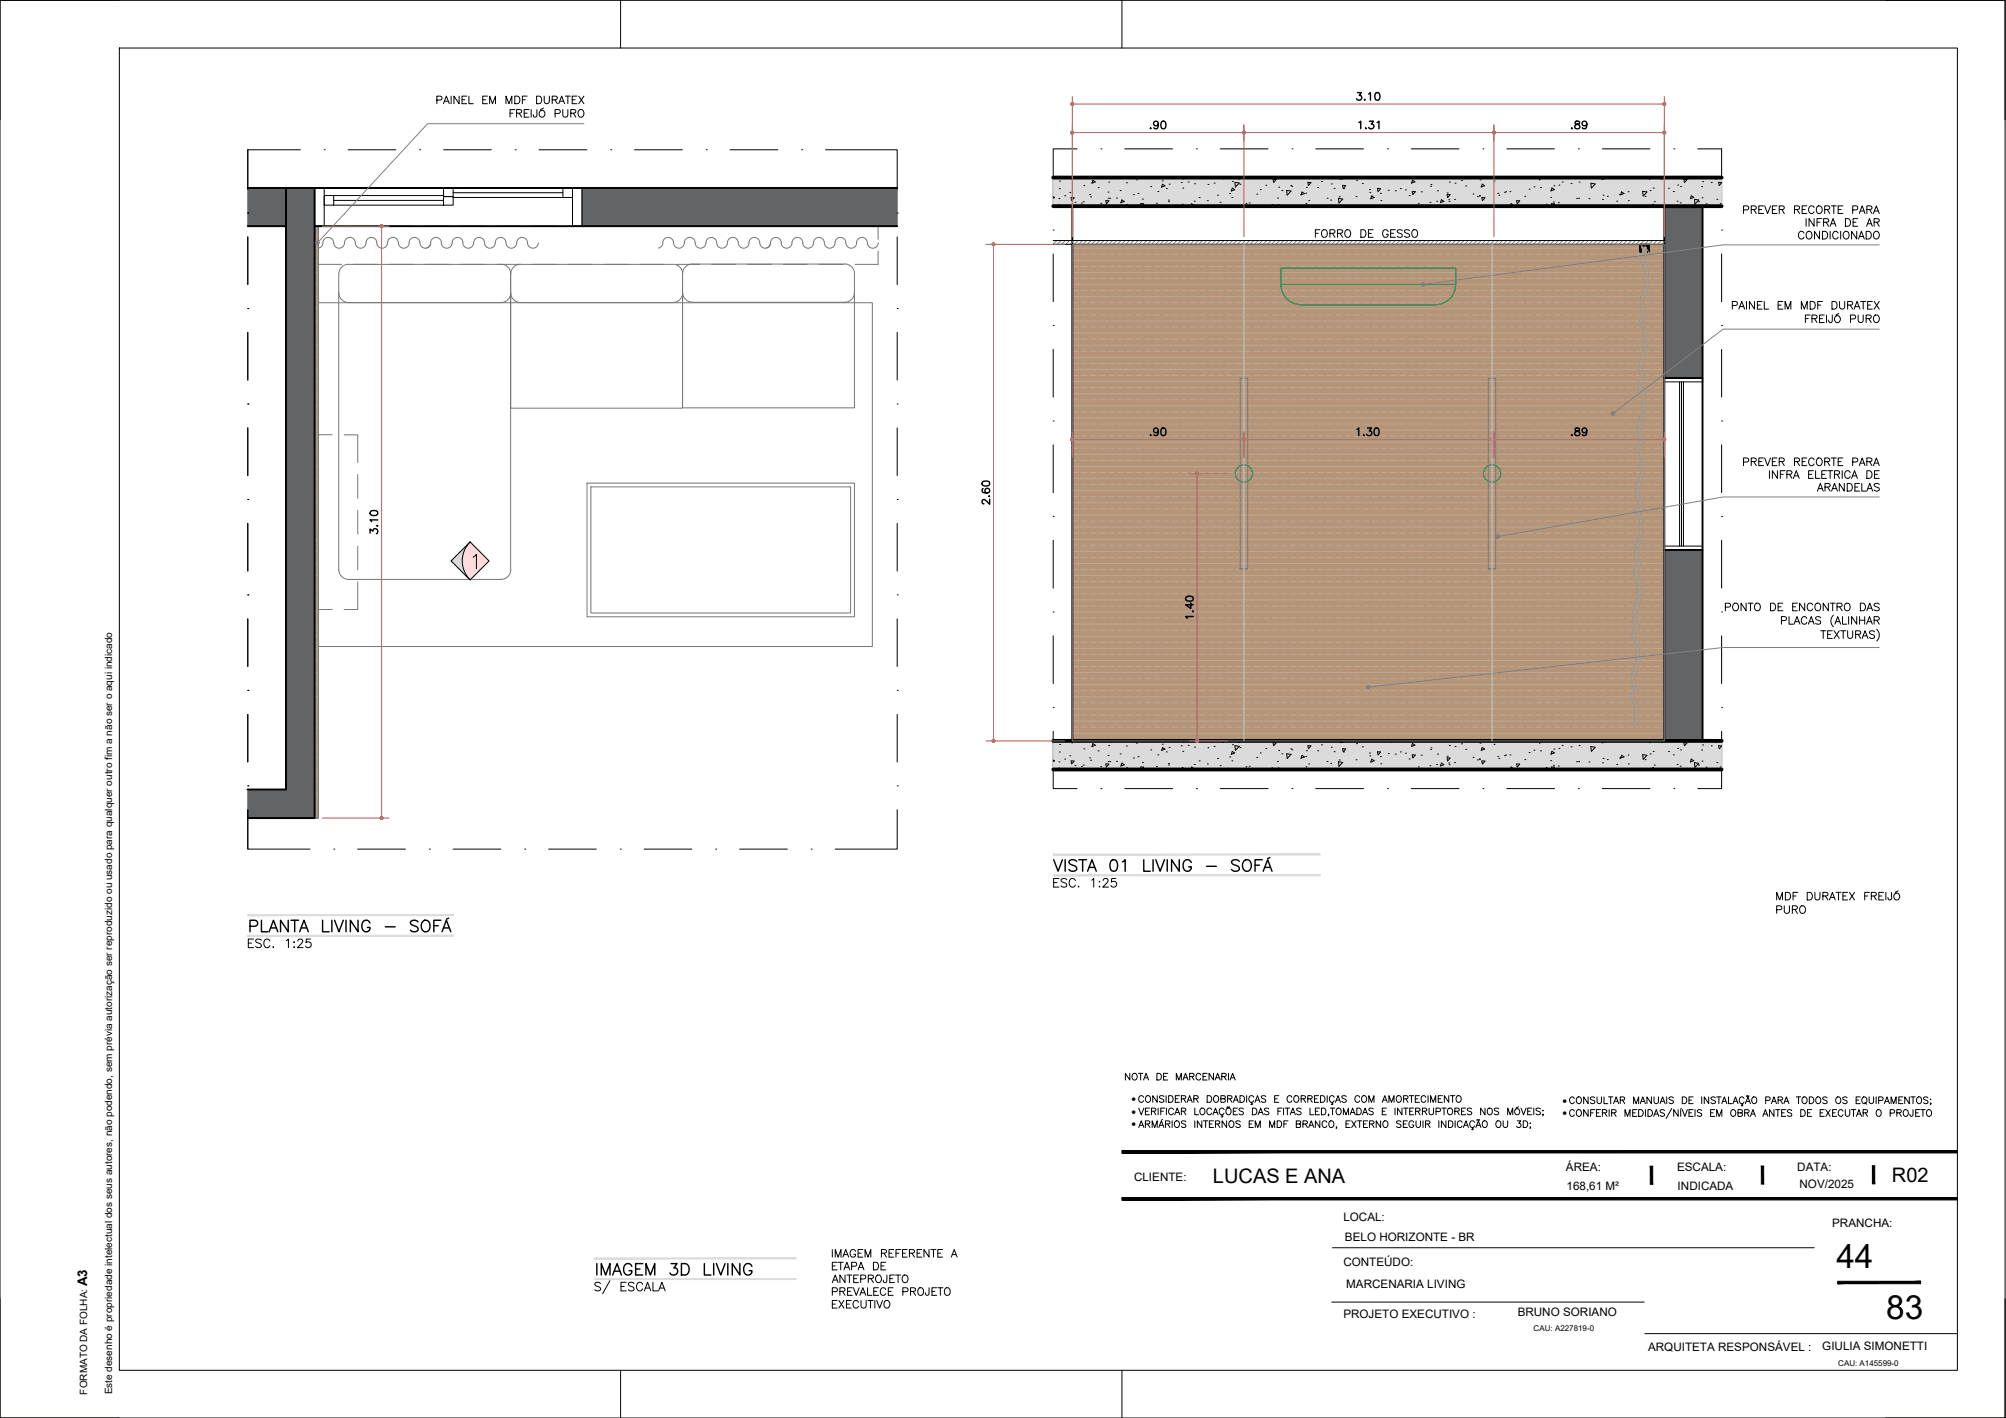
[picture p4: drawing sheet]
<svg xmlns="http://www.w3.org/2000/svg" width="420mm" height="297mm" viewBox="0 0 420 297" stroke-linecap="round" stroke-linejoin="round" font-family="sans-serif">
<defs><g id="words">
<g font-size="7">
<text x="384.6" y="265.5">44</text>
<text x="395.1" y="276.3">83</text>
</g>
<text font-size="5.7" x="123.8" y="268.5">IMAGEM 3D LIVING</text>
<g font-size="4.9">
<text x="282.9" y="22.2">3.10</text>
<text x="239.5" y="28.2">.90</text>
<text x="328.1" y="28.2">.89</text>
<text x="250.8" y="130.9" transform="rotate(-90 250.8 130.9)">1.40</text>
</g>
<g font-size="4.4">
<text x="274.1" y="50.8">FORRO DE GESSO</text>
<text x="239.5" y="92.4">.90</text>
<text x="282.9" y="92.4">1.30</text>
<text x="328.1" y="92.4">.89</text>
<text x="208.1" y="106.9" transform="rotate(-90 208.1 106.9)">2.60</text>
</g>
<g font-size="4.2">
<text x="254.1" y="247.9">LUCAS E ANA</text>
<text x="396.3" y="247.7">R02</text>
</g>
<text font-size="2.8" x="18.3" y="269.4" transform="rotate(-90 18.3 269.4)">A3</text>
<g font-size="2.4">
<text x="328" y="245.3">ÁREA:</text>
<text x="351.3" y="245.3">ESCALA:</text>
<text x="376.4" y="245.3">DATA:</text>
<text x="237.5" y="247.3">CLIENTE:</text>
<text x="328.1" y="249.4">168,61 M²</text>
<text x="351.4" y="249.4">INDICADA</text>
<text x="376.9" y="248.9">NOV/2025</text>
<text x="281.4" y="255.9">LOCAL:</text>
<text x="383.8" y="257.1">PRANCHA:</text>
<text x="281.7" y="260">BELO HORIZONTE - BR</text>
<text x="281.4" y="265.1">CONTEÚDO:</text>
<text x="282" y="269.8">MARCENARIA LIVING</text>
<text x="317.9" y="275.7">BRUNO SORIANO</text>
<text x="281.4" y="276.1">PROJETO EXECUTIVO :</text>
<text x="345.2" y="283">ARQUITETA RESPONSÁVEL :</text>
<text x="381.7" y="282.9">GIULIA SIMONETTI</text>
</g>
<g font-size="2.1">
<text x="237" y="230.9">·</text>
<text x="237" y="233.5">·</text>
<text x="327.3" y="231.2">·</text>
<text x="327.3" y="233.9">·</text>
<text x="237" y="236.2">·</text>
<text x="18.3" y="292.1" transform="rotate(-90 18.3 292.1)">FORMATO DA FOLHA:</text>
<text x="23.5" y="292.1" transform="rotate(-90 23.5 292.1)">Este desenho é propriedade intelectual dos seus autores, não podendo, sem prévia autorização ser reproduzido ou usado para qualquer outro fim a não ser o aqui indicado</text>
</g>
<g font-size="1.7">
<text x="321.2" y="278.9">CAU: A227819-0</text>
<text x="385" y="286.1">CAU: A145599-0</text>
</g>
</g></defs>
<!-- layer: 03-TRA_cinzaC -->
<path d="M224.6 51.2l124 104v-104zM224.6 51.2l124 104h-124z" fill="#b59478" stroke="#b59478" stroke-width=".21"/>
<g fill="none" stroke="#bbaa96" stroke-width=".21">
<path d="M65.9 59.6h.8M65.9 57.1h.8M65.9 54.5h.8M65.9 52h.8M65.9 49.5h.8M66.4 58.3h.3M66.4 55.8h.3M66.4 53.3h.3M66.4 50.7h.3M66.4 48.2h.3M224.6 59.6h124M224.6 57.1h124"/>
<path d="M224.6 54.5h124M224.6 52h124M224.6 58.3h1.2M224.6 55.8h1.2M224.6 53.3h1.2M226.4 58.3h1.3M226.4 55.8h1.3M226.4 53.3h1.3M228.3 58.3h1.3M228.3 55.8h1.3M228.3 53.3h1.3M230.3 58.3h1.2"/>
<path d="M230.3 55.8h1.2M230.3 53.3h1.2M232.2 58.3h1.2M232.2 55.8h1.2M232.2 53.3h1.2M234.1 58.3h1.2M234.1 55.8h1.2M234.1 53.3h1.2M236 58.3h1.2M236 55.8h1.2M236 53.3h1.2M237.9 58.3h1.2"/>
<path d="M237.9 55.8h1.2M237.9 53.3h1.2M239.8 58.3h1.2M239.8 55.8h1.2M239.8 53.3h1.2M241.7 58.3h1.3M241.7 55.8h1.3M241.7 53.3h1.3M243.6 58.3h1.3M243.6 55.8h1.3M243.6 53.3h1.3M245.5 58.3h1.3"/>
<path d="M245.5 55.8h1.3M245.5 53.3h1.3M247.4 58.3h1.3M247.4 55.8h1.3M247.4 53.3h1.3M249.3 58.3h1.3M249.3 55.8h1.3M249.3 53.3h1.3M251.2 58.3h1.3M251.2 55.8h1.3M251.2 53.3h1.3M253.1 58.3h1.3"/>
<path d="M253.1 55.8h1.3M253.1 53.3h1.3M255 58.3h1.3M255 55.8h1.3M255 53.3h1.3M256.9 58.3h1.3M256.9 55.8h1.3M256.9 53.3h1.3M258.8 58.3h1.3M258.8 55.8h1.3M258.8 53.3h1.3M260.7 58.3h1.3"/>
<path d="M260.7 55.8h1.3M260.7 53.3h1.3M262.6 58.3h1.3M262.6 55.8h1.3M262.6 53.3h1.3M264.5 58.3h1.3M264.5 55.8h1.3M264.5 53.3h1.3M266.4 58.3h1.3M266.4 55.8h1.3M266.4 53.3h1.3M268.4 58.3h1.2"/>
<path d="M268.4 55.8h1.2M268.4 53.3h1.2M270.3 58.3h1.2M270.3 55.8h1.2M270.3 53.3h1.2M272.2 58.3h1.2M272.2 55.8h1.2M272.2 53.3h1.2M274.1 58.3h1.2M274.1 55.8h1.2M274.1 53.3h1.2M276 58.3h1.2"/>
<path d="M276 55.8h1.2M276 53.3h1.2M277.9 58.3h1.2M277.9 55.8h1.2M277.9 53.3h1.2M279.8 58.3h1.3M279.8 55.8h1.3M279.8 53.3h1.3M281.7 58.3h1.3M281.7 55.8h1.3M281.7 53.3h1.3M283.6 58.3h1.3"/>
<path d="M283.6 55.8h1.3M283.6 53.3h1.3M285.5 58.3h1.3M285.5 55.8h1.3M285.5 53.3h1.3M287.4 58.3h1.3M287.4 55.8h1.3M287.4 53.3h1.3M289.3 58.3h1.3M289.3 55.8h1.3M289.3 53.3h1.3M291.2 58.3h1.3"/>
<path d="M291.2 55.8h1.3M291.2 53.3h1.3M293.1 58.3h1.3M293.1 55.8h1.3M293.1 53.3h1.3M295 58.3h1.3M295 55.8h1.3M295 53.3h1.3M296.9 58.3h1.3M296.9 55.8h1.3M296.9 53.3h1.3M298.8 58.3h1.3"/>
<path d="M298.8 55.8h1.3M298.8 53.3h1.3M300.7 58.3h1.3M300.7 55.8h1.3M300.7 53.3h1.3M302.6 58.3h1.3M302.6 55.8h1.3M302.6 53.3h1.3M304.5 58.3h1.3M304.5 55.8h1.3M304.5 53.3h1.3M306.5 58.3h1.2"/>
<path d="M306.5 55.8h1.2M306.5 53.3h1.2M308.4 58.3h1.2M308.4 55.8h1.2M308.4 53.3h1.2M310.3 58.3h1.2M310.3 55.8h1.2M310.3 53.3h1.2M312.2 58.3h1.2M312.2 55.8h1.2M312.2 53.3h1.2M314.1 58.3h1.2"/>
<path d="M314.1 55.8h1.2M314.1 53.3h1.2M316 58.3h1.2M316 55.8h1.2M316 53.3h1.2M317.9 58.3h1.3M317.9 55.8h1.3M317.9 53.3h1.3M319.8 58.3h1.3M319.8 55.8h1.3M319.8 53.3h1.3M321.7 58.3h1.3"/>
<path d="M321.7 55.8h1.3M321.7 53.3h1.3M323.6 58.3h1.3M323.6 55.8h1.3M323.6 53.3h1.3M325.5 58.3h1.3M325.5 55.8h1.3M325.5 53.3h1.3M327.4 58.3h1.3M327.4 55.8h1.3M327.4 53.3h1.3M329.3 58.3h1.3"/>
<path d="M329.3 55.8h1.3M329.3 53.3h1.3M331.2 58.3h1.3M331.2 55.8h1.3M331.2 53.3h1.3M333.1 58.3h1.3M333.1 55.8h1.3M333.1 53.3h1.3M335 58.3h1.3M335 55.8h1.3M335 53.3h1.3M336.9 58.3h1.3"/>
<path d="M336.9 55.8h1.3M336.9 53.3h1.3M338.8 58.3h1.3M338.8 55.8h1.3M338.8 53.3h1.3M340.7 58.3h1.3M340.7 55.8h1.3M340.7 53.3h1.3M342.6 58.3h1.3M342.6 55.8h1.3M342.6 53.3h1.3M344.6 58.3h1.2"/>
<path d="M344.6 55.8h1.2M344.6 53.3h1.2M346.5 58.3h1.2M346.5 55.8h1.2M346.5 53.3h1.2M348.4 58.3h.2M348.4 55.8h.2M348.4 53.3h.2M65.9 79.9h.8M65.9 77.4h.8M65.9 74.9h.8M65.9 72.3h.8"/>
<path d="M65.9 69.8h.8M65.9 67.2h.8M65.9 64.7h.8M65.9 62.2h.8M66.4 78.7h.3M66.4 76.1h.3M66.4 73.6h.3M66.4 71h.3M66.4 68.5h.3M66.4 66h.3M66.4 63.4h.3M66.4 60.9h.3"/>
<path d="M224.6 79.9h124M224.6 77.4h124M224.6 74.9h124M224.6 72.3h124M224.6 69.8h124M224.6 67.2h124M224.6 64.7h124M224.6 62.2h124M224.6 78.7h1.2M224.6 76.1h1.2M224.6 73.6h1.2M224.6 71h1.2"/>
<path d="M224.6 68.5h1.2M224.6 66h1.2M224.6 63.4h1.2M224.6 60.9h1.2M226.4 78.7h1.3M226.4 76.1h1.3M226.4 73.6h1.3M226.4 71h1.3M226.4 68.5h1.3M226.4 66h1.3M226.4 63.4h1.3M226.4 60.9h1.3"/>
<path d="M228.3 78.7h1.3M228.3 76.1h1.3M228.3 73.6h1.3M228.3 71h1.3M228.3 68.5h1.3M228.3 66h1.3M228.3 63.4h1.3M228.3 60.9h1.3M230.3 78.7h1.2M230.3 76.1h1.2M230.3 73.6h1.2M230.3 71h1.2"/>
<path d="M230.3 68.5h1.2M230.3 66h1.2M230.3 63.4h1.2M230.3 60.9h1.2M232.2 78.7h1.2M232.2 76.1h1.2M232.2 73.6h1.2M232.2 71h1.2M232.2 68.5h1.2M232.2 66h1.2M232.2 63.4h1.2M232.2 60.9h1.2"/>
<path d="M234.1 78.7h1.2M234.1 76.1h1.2M234.1 73.6h1.2M234.1 71h1.2M234.1 68.5h1.2M234.1 66h1.2M234.1 63.4h1.2M234.1 60.9h1.2M236 78.7h1.2M236 76.1h1.2M236 73.6h1.2M236 71h1.2"/>
<path d="M236 68.5h1.2M236 66h1.2M236 63.4h1.2M236 60.9h1.2M237.9 78.7h1.2M237.9 76.1h1.2M237.9 73.6h1.2M237.9 71h1.2M237.9 68.5h1.2M237.9 66h1.2M237.9 63.4h1.2M237.9 60.9h1.2"/>
<path d="M239.8 78.7h1.2M239.8 76.1h1.2M239.8 73.6h1.2M239.8 71h1.2M239.8 68.5h1.2M239.8 66h1.2M239.8 63.4h1.2M239.8 60.9h1.2M241.7 78.7h1.3M241.7 76.1h1.3M241.7 73.6h1.3M241.7 71h1.3"/>
<path d="M241.7 68.5h1.3M241.7 66h1.3M241.7 63.4h1.3M241.7 60.9h1.3M243.6 78.7h1.3M243.6 76.1h1.3M243.6 73.6h1.3M243.6 71h1.3M243.6 68.5h1.3M243.6 66h1.3M243.6 63.4h1.3M243.6 60.9h1.3"/>
<path d="M245.5 78.7h1.3M245.5 76.1h1.3M245.5 73.6h1.3M245.5 71h1.3M245.5 68.5h1.3M245.5 66h1.3M245.5 63.4h1.3M245.5 60.9h1.3M247.4 78.7h1.3M247.4 76.1h1.3M247.4 73.6h1.3M247.4 71h1.3"/>
<path d="M247.4 68.5h1.3M247.4 66h1.3M247.4 63.4h1.3M247.4 60.9h1.3M249.3 78.7h1.3M249.3 76.1h1.3M249.3 73.6h1.3M249.3 71h1.3M249.3 68.5h1.3M249.3 66h1.3M249.3 63.4h1.3M249.3 60.9h1.3"/>
<path d="M251.2 78.7h1.3M251.2 76.1h1.3M251.2 73.6h1.3M251.2 71h1.3M251.2 68.5h1.3M251.2 66h1.3M251.2 63.4h1.3M251.2 60.9h1.3M253.1 78.7h1.3M253.1 76.1h1.3M253.1 73.6h1.3M253.1 71h1.3"/>
<path d="M253.1 68.5h1.3M253.1 66h1.3M253.1 63.4h1.3M253.1 60.9h1.3M255 78.7h1.3M255 76.1h1.3M255 73.6h1.3M255 71h1.3M255 68.5h1.3M255 66h1.3M255 63.4h1.3M255 60.9h1.3"/>
<path d="M256.9 78.7h1.3M256.9 76.1h1.3M256.9 73.6h1.3M256.9 71h1.3M256.9 68.5h1.3M256.9 66h1.3M256.9 63.4h1.3M256.9 60.9h1.3M258.8 78.7h1.3M258.8 76.1h1.3M258.8 73.6h1.3M258.8 71h1.3"/>
<path d="M258.8 68.5h1.3M258.8 66h1.3M258.8 63.4h1.3M258.8 60.9h1.3M260.7 78.7h1.3M260.7 76.1h1.3M260.7 73.6h1.3M260.7 71h1.3M260.7 68.5h1.3M260.7 66h1.3M260.7 63.4h1.3M260.7 60.9h1.3"/>
<path d="M262.6 78.7h1.3M262.6 76.1h1.3M262.6 73.6h1.3M262.6 71h1.3M262.6 68.5h1.3M262.6 66h1.3M262.6 63.4h1.3M262.6 60.9h1.3M264.5 78.7h1.3M264.5 76.1h1.3M264.5 73.6h1.3M264.5 71h1.3"/>
<path d="M264.5 68.5h1.3M264.5 66h1.3M264.5 63.4h1.3M264.5 60.9h1.3M266.4 78.7h1.3M266.4 76.1h1.3M266.4 73.6h1.3M266.4 71h1.3M266.4 68.5h1.3M266.4 66h1.3M266.4 63.4h1.3M266.4 60.9h1.3"/>
<path d="M268.4 78.7h1.2M268.4 76.1h1.2M268.4 73.6h1.2M268.4 71h1.2M268.4 68.5h1.2M268.4 66h1.2M268.4 63.4h1.2M268.4 60.9h1.2M270.3 78.7h1.2M270.3 76.1h1.2M270.3 73.6h1.2M270.3 71h1.2"/>
<path d="M270.3 68.5h1.2M270.3 66h1.2M270.3 63.4h1.2M270.3 60.9h1.2M272.2 78.7h1.2M272.2 76.1h1.2M272.2 73.6h1.2M272.2 71h1.2M272.2 68.5h1.2M272.2 66h1.2M272.2 63.4h1.2M272.2 60.9h1.2"/>
<path d="M274.1 78.7h1.2M274.1 76.1h1.2M274.1 73.6h1.2M274.1 71h1.2M274.1 68.5h1.2M274.1 66h1.2M274.1 63.4h1.2M274.1 60.9h1.2M276 78.7h1.2M276 76.1h1.2M276 73.6h1.2M276 71h1.2"/>
<path d="M276 68.5h1.2M276 66h1.2M276 63.4h1.2M276 60.9h1.2M277.9 78.7h1.2M277.9 76.1h1.2M277.9 73.6h1.2M277.9 71h1.2M277.9 68.5h1.2M277.9 66h1.2M277.9 63.4h1.2M277.9 60.9h1.2"/>
<path d="M279.8 78.7h1.3M279.8 76.1h1.3M279.8 73.6h1.3M279.8 71h1.3M279.8 68.5h1.3M279.8 66h1.3M279.8 63.4h1.3M279.8 60.9h1.3M281.7 78.7h1.3M281.7 76.1h1.3M281.7 73.6h1.3M281.7 71h1.3"/>
<path d="M281.7 68.5h1.3M281.7 66h1.3M281.7 63.4h1.3M281.7 60.9h1.3M283.6 78.7h1.3M283.6 76.1h1.3M283.6 73.6h1.3M283.6 71h1.3M283.6 68.5h1.3M283.6 66h1.3M283.6 63.4h1.3M283.6 60.9h1.3"/>
<path d="M285.5 78.7h1.3M285.5 76.1h1.3M285.5 73.6h1.3M285.5 71h1.3M285.5 68.5h1.3M285.5 66h1.3M285.5 63.4h1.3M285.5 60.9h1.3M287.4 78.7h1.3M287.4 76.1h1.3M287.4 73.6h1.3M287.4 71h1.3"/>
<path d="M287.4 68.5h1.3M287.4 66h1.3M287.4 63.4h1.3M287.4 60.9h1.3M289.3 78.7h1.3M289.3 76.1h1.3M289.3 73.6h1.3M289.3 71h1.3M289.3 68.5h1.3M289.3 66h1.3M289.3 63.4h1.3M289.3 60.9h1.3"/>
<path d="M291.2 78.7h1.3M291.2 76.1h1.3M291.2 73.6h1.3M291.2 71h1.3M291.2 68.5h1.3M291.2 66h1.3M291.2 63.4h1.3M291.2 60.9h1.3M293.1 78.7h1.3M293.1 76.1h1.3M293.1 73.6h1.3M293.1 71h1.3"/>
<path d="M293.1 68.5h1.3M293.1 66h1.3M293.1 63.4h1.3M293.1 60.9h1.3M295 78.7h1.3M295 76.1h1.3M295 73.6h1.3M295 71h1.3M295 68.5h1.3M295 66h1.3M295 63.4h1.3M295 60.9h1.3"/>
<path d="M296.9 78.7h1.3M296.9 76.1h1.3M296.9 73.6h1.3M296.9 71h1.3M296.9 68.5h1.3M296.9 66h1.3M296.9 63.4h1.3M296.9 60.9h1.3M298.8 78.7h1.3M298.8 76.1h1.3M298.8 73.6h1.3M298.8 71h1.3"/>
<path d="M298.8 68.5h1.3M298.8 66h1.3M298.8 63.4h1.3M298.8 60.9h1.3M300.7 78.7h1.3M300.7 76.1h1.3M300.7 73.6h1.3M300.7 71h1.3M300.7 68.5h1.3M300.7 66h1.3M300.7 63.4h1.3M300.7 60.9h1.3"/>
<path d="M302.6 78.7h1.3M302.6 76.1h1.3M302.6 73.6h1.3M302.6 71h1.3M302.6 68.5h1.3M302.6 66h1.3M302.6 63.4h1.3M302.6 60.9h1.3M304.5 78.7h1.3M304.5 76.1h1.3M304.5 73.6h1.3M304.5 71h1.3"/>
<path d="M304.5 68.5h1.3M304.5 66h1.3M304.5 63.4h1.3M304.5 60.9h1.3M306.5 78.7h1.2M306.5 76.1h1.2M306.5 73.6h1.2M306.5 71h1.2M306.5 68.5h1.2M306.5 66h1.2M306.5 63.4h1.2M306.5 60.9h1.2"/>
<path d="M308.4 78.7h1.2M308.4 76.1h1.2M308.4 73.6h1.2M308.4 71h1.2M308.4 68.5h1.2M308.4 66h1.2M308.4 63.4h1.2M308.4 60.9h1.2M310.3 78.7h1.2M310.3 76.1h1.2M310.3 73.6h1.2M310.3 71h1.2"/>
<path d="M310.3 68.5h1.2M310.3 66h1.2M310.3 63.4h1.2M310.3 60.9h1.2M312.2 78.7h1.2M312.2 76.1h1.2M312.2 73.6h1.2M312.2 71h1.2M312.2 68.5h1.2M312.2 66h1.2M312.2 63.4h1.2M312.2 60.9h1.2"/>
<path d="M314.1 78.7h1.2M314.1 76.1h1.2M314.1 73.6h1.2M314.1 71h1.2M314.1 68.5h1.2M314.1 66h1.2M314.1 63.4h1.2M314.1 60.9h1.2M316 78.7h1.2M316 76.1h1.2M316 73.6h1.2M316 71h1.2"/>
<path d="M316 68.5h1.2M316 66h1.2M316 63.4h1.2M316 60.9h1.2M317.9 78.7h1.3M317.9 76.1h1.3M317.9 73.6h1.3M317.9 71h1.3M317.9 68.5h1.3M317.9 66h1.3M317.9 63.4h1.3M317.9 60.9h1.3"/>
<path d="M319.8 78.7h1.3M319.8 76.1h1.3M319.8 73.6h1.3M319.8 71h1.3M319.8 68.5h1.3M319.8 66h1.3M319.8 63.4h1.3M319.8 60.9h1.3M321.7 78.7h1.3M321.7 76.1h1.3M321.7 73.6h1.3M321.7 71h1.3"/>
<path d="M321.7 68.5h1.3M321.7 66h1.3M321.7 63.4h1.3M321.7 60.9h1.3M323.6 78.7h1.3M323.6 76.1h1.3M323.6 73.6h1.3M323.6 71h1.3M323.6 68.5h1.3M323.6 66h1.3M323.6 63.4h1.3M323.6 60.9h1.3"/>
<path d="M325.5 78.7h1.3M325.5 76.1h1.3M325.5 73.6h1.3M325.5 71h1.3M325.5 68.5h1.3M325.5 66h1.3M325.5 63.4h1.3M325.5 60.9h1.3M327.4 78.7h1.3M327.4 76.1h1.3M327.4 73.6h1.3M327.4 71h1.3"/>
<path d="M327.4 68.5h1.3M327.4 66h1.3M327.4 63.4h1.3M327.4 60.9h1.3M329.3 78.7h1.3M329.3 76.1h1.3M329.3 73.6h1.3M329.3 71h1.3M329.3 68.5h1.3M329.3 66h1.3M329.3 63.4h1.3M329.3 60.9h1.3"/>
<path d="M331.2 78.7h1.3M331.2 76.1h1.3M331.2 73.6h1.3M331.2 71h1.3M331.2 68.5h1.3M331.2 66h1.3M331.2 63.4h1.3M331.2 60.9h1.3M333.1 78.7h1.3M333.1 76.1h1.3M333.1 73.6h1.3M333.1 71h1.3"/>
<path d="M333.1 68.5h1.3M333.1 66h1.3M333.1 63.4h1.3M333.1 60.9h1.3M335 78.7h1.3M335 76.1h1.3M335 73.6h1.3M335 71h1.3M335 68.5h1.3M335 66h1.3M335 63.4h1.3M335 60.9h1.3"/>
<path d="M336.9 78.7h1.3M336.9 76.1h1.3M336.9 73.6h1.3M336.9 71h1.3M336.9 68.5h1.3M336.9 66h1.3M336.9 63.4h1.3M336.9 60.9h1.3M338.8 78.7h1.3M338.8 76.1h1.3M338.8 73.6h1.3M338.8 71h1.3"/>
<path d="M338.8 68.5h1.3M338.8 66h1.3M338.8 63.4h1.3M338.8 60.9h1.3M340.7 78.7h1.3M340.7 76.1h1.3M340.7 73.6h1.3M340.7 71h1.3M340.7 68.5h1.3M340.7 66h1.3M340.7 63.4h1.3M340.7 60.9h1.3"/>
<path d="M342.6 78.7h1.3M342.6 76.1h1.3M342.6 73.6h1.3M342.6 71h1.3M342.6 68.5h1.3M342.6 66h1.3M342.6 63.4h1.3M342.6 60.9h1.3M344.6 78.7h1.2M344.6 76.1h1.2M344.6 73.6h1.2M344.6 71h1.2"/>
<path d="M344.6 68.5h1.2M344.6 66h1.2M344.6 63.4h1.2M344.6 60.9h1.2M346.5 78.7h1.2M346.5 76.1h1.2M346.5 73.6h1.2M346.5 71h1.2M346.5 68.5h1.2M346.5 66h1.2M346.5 63.4h1.2M346.5 60.9h1.2"/>
<path d="M348.4 78.7h.2M348.4 76.1h.2M348.4 73.6h.2M348.4 71h.2M348.4 68.5h.2M348.4 66h.2M348.4 63.4h.2M348.4 60.9h.2M65.9 97.7h.8M65.9 95.2h.8M65.9 92.6h.8M65.9 90.1h.8"/>
<path d="M65.9 87.6h.8M65.9 85h.8M65.9 82.5h.8M66.4 99h.3M66.4 96.4h.3M66.4 93.9h.3M66.4 91.4h.3M66.4 88.8h.3M66.4 86.3h.3M66.4 83.7h.3M66.4 81.2h.3M224.6 97.7h124"/>
<path d="M224.6 95.2h124M224.6 92.6h124M224.6 90.1h124M224.6 87.6h124M224.6 85h124M224.6 82.5h124M224.6 99h1.2M224.6 96.4h1.2M224.6 93.9h1.2M224.6 91.4h1.2M224.6 88.8h1.2M224.6 86.3h1.2"/>
<path d="M224.6 83.7h1.2M224.6 81.2h1.2M226.4 99h1.3M226.4 96.4h1.3M226.4 93.9h1.3M226.4 91.4h1.3M226.4 88.8h1.3M226.4 86.3h1.3M226.4 83.7h1.3M226.4 81.2h1.3M228.3 99h1.3M228.3 96.4h1.3"/>
<path d="M228.3 93.9h1.3M228.3 91.4h1.3M228.3 88.8h1.3M228.3 86.3h1.3M228.3 83.7h1.3M228.3 81.2h1.3M230.3 99h1.2M230.3 96.4h1.2M230.3 93.9h1.2M230.3 91.4h1.2M230.3 88.8h1.2M230.3 86.3h1.2"/>
<path d="M230.3 83.7h1.2M230.3 81.2h1.2M232.2 99h1.2M232.2 96.4h1.2M232.2 93.9h1.2M232.2 91.4h1.2M232.2 88.8h1.2M232.2 86.3h1.2M232.2 83.7h1.2M232.2 81.2h1.2M234.1 99h1.2M234.1 96.4h1.2"/>
<path d="M234.1 93.9h1.2M234.1 91.4h1.2M234.1 88.8h1.2M234.1 86.3h1.2M234.1 83.7h1.2M234.1 81.2h1.2M236 99h1.2M236 96.4h1.2M236 93.9h1.2M236 91.4h1.2M236 88.8h1.2M236 86.3h1.2"/>
<path d="M236 83.7h1.2M236 81.2h1.2M237.9 99h1.2M237.9 96.4h1.2M237.9 93.9h1.2M237.9 91.4h1.2M237.9 88.8h1.2M237.9 86.3h1.2M237.9 83.7h1.2M237.9 81.2h1.2M239.8 99h1.2M239.8 96.4h1.2"/>
<path d="M239.8 86.3h1.2M239.8 83.7h1.2M239.8 81.2h1.2M241.7 99h1.3M241.7 96.4h1.3M241.7 86.3h1.3M241.7 83.7h1.3M241.7 81.2h1.3M243.6 99h1.3M243.6 96.4h1.3M243.6 86.3h1.3M243.6 83.7h1.3"/>
<path d="M243.6 81.2h1.3M245.5 99h1.3M245.5 96.4h1.3M245.5 93.9h1.3M245.5 91.4h1.3M245.5 88.8h1.3M245.5 86.3h1.3M245.5 83.7h1.3M245.5 81.2h1.3M247.4 99h1.3M247.4 96.4h1.3M247.4 93.9h1.3"/>
<path d="M247.4 91.4h1.3M247.4 88.8h1.3M247.4 86.3h1.3M247.4 83.7h1.3M247.4 81.2h1.3M249.3 99h1.3M249.3 96.4h1.3M249.3 93.9h1.3M249.3 91.4h1.3M249.3 88.8h1.3M249.3 86.3h1.3M249.3 83.7h1.3"/>
<path d="M249.3 81.2h1.3M251.2 99h1.3M251.2 96.4h1.3M251.2 93.9h1.3M251.2 91.4h1.3M251.2 88.8h1.3M251.2 86.3h1.3M251.2 83.7h1.3M251.2 81.2h1.3M253.1 99h1.3M253.1 96.4h1.3M253.1 93.9h1.3"/>
<path d="M253.1 91.4h1.3M253.1 88.8h1.3M253.1 86.3h1.3M253.1 83.7h1.3M253.1 81.2h1.3M255 99h1.3M255 96.4h1.3M255 93.9h1.3M255 91.4h1.3M255 88.8h1.3M255 86.3h1.3M255 83.7h1.3"/>
<path d="M255 81.2h1.3M256.9 99h1.3M256.9 96.4h1.3M256.9 93.9h1.3M256.9 91.4h1.3M256.9 88.8h1.3M256.9 86.3h1.3M256.9 83.7h1.3M256.9 81.2h1.3M258.8 99h1.3M258.8 96.4h1.3M258.8 93.9h1.3"/>
<path d="M258.8 91.4h1.3M258.8 88.8h1.3M258.8 86.3h1.3M258.8 83.7h1.3M258.8 81.2h1.3M260.7 99h1.3M260.7 96.4h1.3M260.7 93.9h1.3M260.7 91.4h1.3M260.7 88.8h1.3M260.7 86.3h1.3M260.7 83.7h1.3"/>
<path d="M260.7 81.2h1.3M262.6 99h1.3M262.6 96.4h1.3M262.6 93.9h1.3M262.6 91.4h1.3M262.6 88.8h1.3M262.6 86.3h1.3M262.6 83.7h1.3M262.6 81.2h1.3M264.5 99h1.3M264.5 96.4h1.3M264.5 93.9h1.3"/>
<path d="M264.5 91.4h1.3M264.5 88.8h1.3M264.5 86.3h1.3M264.5 83.7h1.3M264.5 81.2h1.3M266.4 99h1.3M266.4 96.4h1.3M266.4 93.9h1.3M266.4 91.4h1.3M266.4 88.8h1.3M266.4 86.3h1.3M266.4 83.7h1.3"/>
<path d="M266.4 81.2h1.3M268.4 99h1.2M268.4 96.4h1.2M268.4 93.9h1.2M268.4 91.4h1.2M268.4 88.8h1.2M268.4 86.3h1.2M268.4 83.7h1.2M268.4 81.2h1.2M270.3 99h1.2M270.3 96.4h1.2M270.3 93.9h1.2"/>
<path d="M270.3 91.4h1.2M270.3 88.8h1.2M270.3 86.3h1.2M270.3 83.7h1.2M270.3 81.2h1.2M272.2 99h1.2M272.2 96.4h1.2M272.2 93.9h1.2M272.2 91.4h1.2M272.2 88.8h1.2M272.2 86.3h1.2M272.2 83.7h1.2"/>
<path d="M272.2 81.2h1.2M274.1 99h1.2M274.1 96.4h1.2M274.1 93.9h1.2M274.1 91.4h1.2M274.1 88.8h1.2M274.1 86.3h1.2M274.1 83.7h1.2M274.1 81.2h1.2M276 99h1.2M276 96.4h1.2M276 93.9h1.2"/>
<path d="M276 91.4h1.2M276 88.8h1.2M276 86.3h1.2M276 83.7h1.2M276 81.2h1.2M277.9 99h1.2M277.9 96.4h1.2M277.9 93.9h1.2M277.9 91.4h1.2M277.9 88.8h1.2M277.9 86.3h1.2M277.9 83.7h1.2"/>
<path d="M277.9 81.2h1.2M279.8 99h1.3M279.8 96.4h1.3M279.8 93.9h1.3M279.8 91.4h1.3M279.8 88.8h1.3M279.8 86.3h1.3M279.8 83.7h1.3M279.8 81.2h1.3M281.7 99h1.3M281.7 96.4h1.3M281.7 86.3h1.3"/>
<path d="M281.7 83.7h1.3M281.7 81.2h1.3M283.6 99h1.3M283.6 96.4h1.3M283.6 86.3h1.3M283.6 83.7h1.3M283.6 81.2h1.3M285.5 99h1.3M285.5 96.4h1.3M285.5 86.3h1.3M285.5 83.7h1.3M285.5 81.2h1.3"/>
<path d="M287.4 99h1.3M287.4 96.4h1.3M287.4 86.3h1.3M287.4 83.7h1.3M287.4 81.2h1.3M289.3 99h1.3M289.3 96.4h1.3M289.3 86.3h1.3M289.3 83.7h1.3M289.3 81.2h1.3M291.2 99h1.3M291.2 96.4h1.3"/>
<path d="M291.2 93.9h1.3M291.2 91.4h1.3M291.2 88.8h1.3M291.2 86.3h1.3M291.2 83.7h1.3M291.2 81.2h1.3M293.1 99h1.3M293.1 96.4h1.3M293.1 93.9h1.3M293.1 91.4h1.3M293.1 88.8h1.3M293.1 86.3h1.3"/>
<path d="M293.1 83.7h1.3M293.1 81.2h1.3M295 99h1.3M295 96.4h1.3M295 93.9h1.3M295 91.4h1.3M295 88.8h1.3M295 86.3h1.3M295 83.7h1.3M295 81.2h1.3M296.9 99h1.3M296.9 96.4h1.3"/>
<path d="M296.9 93.9h1.3M296.9 91.4h1.3M296.9 88.8h1.3M296.9 86.3h1.3M296.9 83.7h1.3M296.9 81.2h1.3M298.8 99h1.3M298.8 96.4h1.3M298.8 93.9h1.3M298.8 91.4h1.3M298.8 88.8h1.3M298.8 86.3h1.3"/>
<path d="M298.8 83.7h1.3M298.8 81.2h1.3M300.7 99h1.3M300.7 96.4h1.3M300.7 93.9h1.3M300.7 91.4h1.3M300.7 88.8h1.3M300.7 86.3h1.3M300.7 83.7h1.3M300.7 81.2h1.3M302.6 99h1.3M302.6 96.4h1.3"/>
<path d="M302.6 93.9h1.3M302.6 91.4h1.3M302.6 88.8h1.3M302.6 86.3h1.3M302.6 83.7h1.3M302.6 81.2h1.3M304.5 99h1.3M304.5 96.4h1.3M304.5 93.9h1.3M304.5 91.4h1.3M304.5 88.8h1.3M304.5 86.3h1.3"/>
<path d="M304.5 83.7h1.3M304.5 81.2h1.3M306.5 99h1.2M306.5 96.4h1.2M306.5 93.9h1.2M306.5 91.4h1.2M306.5 88.8h1.2M306.5 86.3h1.2M306.5 83.7h1.2M306.5 81.2h1.2M308.4 99h1.2M308.4 96.4h1.2"/>
<path d="M308.4 93.9h1.2M308.4 91.4h1.2M308.4 88.8h1.2M308.4 86.3h1.2M308.4 83.7h1.2M308.4 81.2h1.2M310.3 99h1.2M310.3 96.4h1.2M310.3 93.9h1.2M310.3 91.4h1.2M310.3 88.8h1.2M310.3 86.3h1.2"/>
<path d="M310.3 83.7h1.2M310.3 81.2h1.2M312.2 99h1.2M312.2 96.4h1.2M312.2 93.9h1.2M312.2 91.4h1.2M312.2 88.8h1.2M312.2 86.3h1.2M312.2 83.7h1.2M312.2 81.2h1.2M314.1 99h1.2M314.1 96.4h1.2"/>
<path d="M314.1 93.9h1.2M314.1 91.4h1.2M314.1 88.8h1.2M314.1 86.3h1.2M314.1 83.7h1.2M314.1 81.2h1.2M316 99h1.2M316 96.4h1.2M316 93.9h1.2M316 91.4h1.2M316 88.8h1.2M316 86.3h1.2"/>
<path d="M316 83.7h1.2M316 81.2h1.2M317.9 99h1.3M317.9 96.4h1.3M317.9 93.9h1.3M317.9 91.4h1.3M317.9 88.8h1.3M317.9 86.3h1.3M317.9 83.7h1.3M317.9 81.2h1.3M319.8 99h1.3M319.8 96.4h1.3"/>
<path d="M319.8 93.9h1.3M319.8 91.4h1.3M319.8 88.8h1.3M319.8 86.3h1.3M319.8 83.7h1.3M319.8 81.2h1.3M321.7 99h1.3M321.7 96.4h1.3M321.7 93.9h1.3M321.7 91.4h1.3M321.7 88.8h1.3M321.7 86.3h1.3"/>
<path d="M321.7 83.7h1.3M321.7 81.2h1.3M323.6 99h1.3M323.6 96.4h1.3M323.6 93.9h1.3M323.6 91.4h1.3M323.6 88.8h1.3M323.6 86.3h1.3M323.6 83.7h1.3M323.6 81.2h1.3M325.5 99h1.3M325.5 96.4h1.3"/>
<path d="M325.5 93.9h1.3M325.5 91.4h1.3M325.5 88.8h1.3M325.5 86.3h1.3M325.5 83.7h1.3M325.5 81.2h1.3M327.4 99h1.3M327.4 96.4h1.3M327.4 86.3h1.3M327.4 83.7h1.3M327.4 81.2h1.3M329.3 99h1.3"/>
<path d="M329.3 96.4h1.3M329.3 86.3h1.3M329.3 83.7h1.3M329.3 81.2h1.3M331.2 99h1.3M331.2 96.4h1.3M331.2 86.3h1.3M331.2 83.7h1.3M331.2 81.2h1.3M333.1 99h1.3M333.1 96.4h1.3M333.1 86.3h1.3"/>
<path d="M333.1 83.7h1.3M333.1 81.2h1.3M335 99h1.3M335 96.4h1.3M335 93.9h1.3M335 91.4h1.3M335 88.8h1.3M335 86.3h1.3M335 83.7h1.3M335 81.2h1.3M336.9 99h1.3M336.9 96.4h1.3"/>
<path d="M336.9 93.9h1.3M336.9 91.4h1.3M336.9 88.8h1.3M336.9 86.3h1.3M336.9 83.7h1.3M336.9 81.2h1.3M338.8 99h1.3M338.8 96.4h1.3M338.8 93.9h1.3M338.8 91.4h1.3M338.8 88.8h1.3M338.8 86.3h1.3"/>
<path d="M338.8 83.7h1.3M338.8 81.2h1.3M340.7 99h1.3M340.7 96.4h1.3M340.7 93.9h1.3M340.7 91.4h1.3M340.7 88.8h1.3M340.7 86.3h1.3M340.7 83.7h1.3M340.7 81.2h1.3M342.6 99h1.3M342.6 96.4h1.3"/>
<path d="M342.6 93.9h1.3M342.6 91.4h1.3M342.6 88.8h1.3M342.6 86.3h1.3M342.6 83.7h1.3M342.6 81.2h1.3M344.6 99h1.2M344.6 96.4h1.2M344.6 93.9h1.2M344.6 91.4h1.2M344.6 88.8h1.2M344.6 86.3h1.2"/>
<path d="M344.6 83.7h1.2M344.6 81.2h1.2M346.5 99h1.2M346.5 96.4h1.2M346.5 93.9h1.2M346.5 91.4h1.2M346.5 88.8h1.2M346.5 86.3h1.2M346.5 83.7h1.2M346.5 81.2h1.2M348.4 99h.2M348.4 96.4h.2"/>
<path d="M348.4 93.9h.2M348.4 91.4h.2M348.4 88.8h.2M348.4 86.3h.2M348.4 83.7h.2M348.4 81.2h.2M65.9 118h.8M65.9 115.5h.8M65.9 113h.8M65.9 110.4h.8M65.9 107.9h.8M65.9 105.3h.8"/>
<path d="M65.9 102.8h.8M65.9 100.3h.8M66.4 119.3h.3M66.4 116.8h.3M66.4 114.2h.3M66.4 111.7h.3M66.4 109.1h.3M66.4 106.6h.3M66.4 104.1h.3M66.4 101.5h.3M224.6 118h124M224.6 115.5h124"/>
<path d="M224.6 113h124M224.6 110.4h124M224.6 107.9h124M224.6 105.3h124M224.6 102.8h124M224.6 100.3h124M224.6 119.3h1.2M224.6 116.8h1.2M224.6 114.2h1.2M224.6 111.7h1.2M224.6 109.1h1.2M224.6 106.6h1.2"/>
<path d="M224.6 104.1h1.2M224.6 101.5h1.2M226.4 119.3h1.3M226.4 116.8h1.3M226.4 114.2h1.3M226.4 111.7h1.3M226.4 109.1h1.3M226.4 106.6h1.3M226.4 104.1h1.3M226.4 101.5h1.3M228.3 119.3h1.3M228.3 116.8h1.3"/>
<path d="M228.3 114.2h1.3M228.3 111.7h1.3M228.3 109.1h1.3M228.3 106.6h1.3M228.3 104.1h1.3M228.3 101.5h1.3M230.3 119.3h1.2M230.3 116.8h1.2M230.3 114.2h1.2M230.3 111.7h1.2M230.3 109.1h1.2M230.3 106.6h1.2"/>
<path d="M230.3 104.1h1.2M230.3 101.5h1.2M232.2 119.3h1.2M232.2 116.8h1.2M232.2 114.2h1.2M232.2 111.7h1.2M232.2 109.1h1.2M232.2 106.6h1.2M232.2 104.1h1.2M232.2 101.5h1.2M234.1 119.3h1.2M234.1 116.8h1.2"/>
<path d="M234.1 114.2h1.2M234.1 111.7h1.2M234.1 109.1h1.2M234.1 106.6h1.2M234.1 104.1h1.2M234.1 101.5h1.2M236 119.3h1.2M236 116.8h1.2M236 114.2h1.2M236 111.7h1.2M236 109.1h1.2M236 106.6h1.2"/>
<path d="M236 104.1h1.2M236 101.5h1.2M237.9 119.3h1.2M237.9 116.8h1.2M237.9 114.2h1.2M237.9 111.7h1.2M237.9 109.1h1.2M237.9 106.6h1.2M237.9 104.1h1.2M237.9 101.5h1.2M239.8 119.3h1.2M239.8 116.8h1.2"/>
<path d="M239.8 114.2h1.2M239.8 111.7h1.2M239.8 109.1h1.2M239.8 106.6h1.2M239.8 104.1h1.2M239.8 101.5h1.2M241.7 119.3h1.3M241.7 116.8h1.3M241.7 114.2h1.3M241.7 111.7h1.3M241.7 109.1h1.3M241.7 106.6h1.3"/>
<path d="M241.7 104.1h1.3M241.7 101.5h1.3M243.6 119.3h1.3M243.6 116.8h1.3M243.6 114.2h1.3M243.6 111.7h1.3M243.6 109.1h1.3M243.6 106.6h1.3M243.6 104.1h1.3M243.6 101.5h1.3M245.5 119.3h1.3M245.5 116.8h1.3"/>
<path d="M245.5 114.2h1.3M245.5 111.7h1.3M245.5 109.1h1.3M245.5 106.6h1.3M245.5 104.1h1.3M245.5 101.5h1.3M247.4 119.3h1.3M247.4 116.8h1.3M247.4 114.2h1.3M247.4 111.7h1.3M247.4 109.1h1.3M247.4 106.6h1.3"/>
<path d="M247.4 104.1h1.3M247.4 101.5h1.3M249.3 119.3h1.3M249.3 116.8h1.3M249.3 114.2h1.3M249.3 111.7h1.3M249.3 109.1h1.3M249.3 106.6h1.3M249.3 104.1h1.3M249.3 101.5h1.3M251.2 119.3h1.3M251.2 116.8h1.3"/>
<path d="M251.2 114.2h1.3M251.2 111.7h1.3M251.2 109.1h1.3M251.2 106.6h1.3M251.2 104.1h1.3M251.2 101.5h1.3M253.1 119.3h1.3M253.1 116.8h1.3M253.1 114.2h1.3M253.1 111.7h1.3M253.1 109.1h1.3M253.1 106.6h1.3"/>
<path d="M253.1 104.1h1.3M253.1 101.5h1.3M255 119.3h1.3M255 116.8h1.3M255 114.2h1.3M255 111.7h1.3M255 109.1h1.3M255 106.6h1.3M255 104.1h1.3M255 101.5h1.3M256.9 119.3h1.3M256.9 116.8h1.3"/>
<path d="M256.9 114.2h1.3M256.9 111.7h1.3M256.9 109.1h1.3M256.9 106.6h1.3M256.9 104.1h1.3M256.9 101.5h1.3M258.8 119.3h1.3M258.8 116.8h1.3M258.8 114.2h1.3M258.8 111.7h1.3M258.8 109.1h1.3M258.8 106.6h1.3"/>
<path d="M258.8 104.1h1.3M258.8 101.5h1.3M260.7 119.3h1.3M260.7 116.8h1.3M260.7 114.2h1.3M260.7 111.7h1.3M260.7 109.1h1.3M260.7 106.6h1.3M260.7 104.1h1.3M260.7 101.5h1.3M262.6 119.3h1.3M262.6 116.8h1.3"/>
<path d="M262.6 114.2h1.3M262.6 111.7h1.3M262.6 109.1h1.3M262.6 106.6h1.3M262.6 104.1h1.3M262.6 101.5h1.3M264.5 119.3h1.3M264.5 116.8h1.3M264.5 114.2h1.3M264.5 111.7h1.3M264.5 109.1h1.3M264.5 106.6h1.3"/>
<path d="M264.5 104.1h1.3M264.5 101.5h1.3M266.4 119.3h1.3M266.4 116.8h1.3M266.4 114.2h1.3M266.4 111.7h1.3M266.4 109.1h1.3M266.4 106.6h1.3M266.4 104.1h1.3M266.4 101.5h1.3M268.4 119.3h1.2M268.4 116.8h1.2"/>
<path d="M268.4 114.2h1.2M268.4 111.7h1.2M268.4 109.1h1.2M268.4 106.6h1.2M268.4 104.1h1.2M268.4 101.5h1.2M270.3 119.3h1.2M270.3 116.8h1.2M270.3 114.2h1.2M270.3 111.7h1.2M270.3 109.1h1.2M270.3 106.6h1.2"/>
<path d="M270.3 104.1h1.2M270.3 101.5h1.2M272.2 119.3h1.2M272.2 116.8h1.2M272.2 114.2h1.2M272.2 111.7h1.2M272.2 109.1h1.2M272.2 106.6h1.2M272.2 104.1h1.2M272.2 101.5h1.2M274.1 119.3h1.2M274.1 116.8h1.2"/>
<path d="M274.1 114.2h1.2M274.1 111.7h1.2M274.1 109.1h1.2M274.1 106.6h1.2M274.1 104.1h1.2M274.1 101.5h1.2M276 119.3h1.2M276 116.8h1.2M276 114.2h1.2M276 111.7h1.2M276 109.1h1.2M276 106.6h1.2"/>
<path d="M276 104.1h1.2M276 101.5h1.2M277.9 119.3h1.2M277.9 116.8h1.2M277.9 114.2h1.2M277.9 111.7h1.2M277.9 109.1h1.2M277.9 106.6h1.2M277.9 104.1h1.2M277.9 101.5h1.2M279.8 119.3h1.3M279.8 116.8h1.3"/>
<path d="M279.8 114.2h1.3M279.8 111.7h1.3M279.8 109.1h1.3M279.8 106.6h1.3M279.8 104.1h1.3M279.8 101.5h1.3M281.7 119.3h1.3M281.7 116.8h1.3M281.7 114.2h1.3M281.7 111.7h1.3M281.7 109.1h1.3M281.7 106.6h1.3"/>
<path d="M281.7 104.1h1.3M281.7 101.5h1.3M283.6 119.3h1.3M283.6 116.8h1.3M283.6 114.2h1.3M283.6 111.7h1.3M283.6 109.1h1.3M283.6 106.6h1.3M283.6 104.1h1.3M283.6 101.5h1.3M285.5 119.3h1.3M285.5 116.8h1.3"/>
<path d="M285.5 114.2h1.3M285.5 111.7h1.3M285.5 109.1h1.3M285.5 106.6h1.3M285.5 104.1h1.3M285.5 101.5h1.3M287.4 119.3h1.3M287.4 116.8h1.3M287.4 114.2h1.3M287.4 111.7h1.3M287.4 109.1h1.3M287.4 106.6h1.3"/>
<path d="M287.4 104.1h1.3M287.4 101.5h1.3M289.3 119.3h1.3M289.3 116.8h1.3M289.3 114.2h1.3M289.3 111.7h1.3M289.3 109.1h1.3M289.3 106.6h1.3M289.3 104.1h1.3M289.3 101.5h1.3M291.2 119.3h1.3M291.2 116.8h1.3"/>
<path d="M291.2 114.2h1.3M291.2 111.7h1.3M291.2 109.1h1.3M291.2 106.6h1.3M291.2 104.1h1.3M291.2 101.5h1.3M293.1 119.3h1.3M293.1 116.8h1.3M293.1 114.2h1.3M293.1 111.7h1.3M293.1 109.1h1.3M293.1 106.6h1.3"/>
<path d="M293.1 104.1h1.3M293.1 101.5h1.3M295 119.3h1.3M295 116.8h1.3M295 114.2h1.3M295 111.7h1.3M295 109.1h1.3M295 106.6h1.3M295 104.1h1.3M295 101.5h1.3M296.9 119.3h1.3M296.9 116.8h1.3"/>
<path d="M296.9 114.2h1.3M296.9 111.7h1.3M296.9 109.1h1.3M296.9 106.6h1.3M296.9 104.1h1.3M296.9 101.5h1.3M298.8 119.3h1.3M298.8 116.8h1.3M298.8 114.2h1.3M298.8 111.7h1.3M298.8 109.1h1.3M298.8 106.6h1.3"/>
<path d="M298.8 104.1h1.3M298.8 101.5h1.3M300.7 119.3h1.3M300.7 116.8h1.3M300.7 114.2h1.3M300.7 111.7h1.3M300.7 109.1h1.3M300.7 106.6h1.3M300.7 104.1h1.3M300.7 101.5h1.3M302.6 119.3h1.3M302.6 116.8h1.3"/>
<path d="M302.6 114.2h1.3M302.6 111.7h1.3M302.6 109.1h1.3M302.6 106.6h1.3M302.6 104.1h1.3M302.6 101.5h1.3M304.5 119.3h1.3M304.5 116.8h1.3M304.5 114.2h1.3M304.5 111.7h1.3M304.5 109.1h1.3M304.5 106.6h1.3"/>
<path d="M304.5 104.1h1.3M304.5 101.5h1.3M306.5 119.3h1.2M306.5 116.8h1.2M306.5 114.2h1.2M306.5 111.7h1.2M306.5 109.1h1.2M306.5 106.6h1.2M306.5 104.1h1.2M306.5 101.5h1.2M308.4 119.3h1.2M308.4 116.8h1.2"/>
<path d="M308.4 114.2h1.2M308.4 111.7h1.2M308.4 109.1h1.2M308.4 106.6h1.2M308.4 104.1h1.2M308.4 101.5h1.2M310.3 119.3h1.2M310.3 116.8h1.2M310.3 114.2h1.2M310.3 111.7h1.2M310.3 109.1h1.2M310.3 106.6h1.2"/>
<path d="M310.3 104.1h1.2M310.3 101.5h1.2M312.2 119.3h1.2M312.2 116.8h1.2M312.2 114.2h1.2M312.2 111.7h1.2M312.2 109.1h1.2M312.2 106.6h1.2M312.2 104.1h1.2M312.2 101.5h1.2M314.1 119.3h1.2M314.1 116.8h1.2"/>
<path d="M314.1 114.2h1.2M314.1 111.7h1.2M314.1 109.1h1.2M314.1 106.6h1.2M314.1 104.1h1.2M314.1 101.5h1.2M316 119.3h1.2M316 116.8h1.2M316 114.2h1.2M316 111.7h1.2M316 109.1h1.2M316 106.6h1.2"/>
<path d="M316 104.1h1.2M316 101.5h1.2M317.9 119.3h1.3M317.9 116.8h1.3M317.9 114.2h1.3M317.9 111.7h1.3M317.9 109.1h1.3M317.9 106.6h1.3M317.9 104.1h1.3M317.9 101.5h1.3M319.8 119.3h1.3M319.8 116.8h1.3"/>
<path d="M319.8 114.2h1.3M319.8 111.7h1.3M319.8 109.1h1.3M319.8 106.6h1.3M319.8 104.1h1.3M319.8 101.5h1.3M321.7 119.3h1.3M321.7 116.8h1.3M321.7 114.2h1.3M321.7 111.7h1.3M321.7 109.1h1.3M321.7 106.6h1.3"/>
<path d="M321.7 104.1h1.3M321.7 101.5h1.3M323.6 119.3h1.3M323.6 116.8h1.3M323.6 114.2h1.3M323.6 111.7h1.3M323.6 109.1h1.3M323.6 106.6h1.3M323.6 104.1h1.3M323.6 101.5h1.3M325.5 119.3h1.3M325.5 116.8h1.3"/>
<path d="M325.5 114.2h1.3M325.5 111.7h1.3M325.5 109.1h1.3M325.5 106.6h1.3M325.5 104.1h1.3M325.5 101.5h1.3M327.4 119.3h1.3M327.4 116.8h1.3M327.4 114.2h1.3M327.4 111.7h1.3M327.4 109.1h1.3M327.4 106.6h1.3"/>
<path d="M327.4 104.1h1.3M327.4 101.5h1.3M329.3 119.3h1.3M329.3 116.8h1.3M329.3 114.2h1.3M329.3 111.7h1.3M329.3 109.1h1.3M329.3 106.6h1.3M329.3 104.1h1.3M329.3 101.5h1.3M331.2 119.3h1.3M331.2 116.8h1.3"/>
<path d="M331.2 114.2h1.3M331.2 111.7h1.3M331.2 109.1h1.3M331.2 106.6h1.3M331.2 104.1h1.3M331.2 101.5h1.3M333.1 119.3h1.3M333.1 116.8h1.3M333.1 114.2h1.3M333.1 111.7h1.3M333.1 109.1h1.3M333.1 106.6h1.3"/>
<path d="M333.1 104.1h1.3M333.1 101.5h1.3M335 119.3h1.3M335 116.8h1.3M335 114.2h1.3M335 111.7h1.3M335 109.1h1.3M335 106.6h1.3M335 104.1h1.3M335 101.5h1.3M336.9 119.3h1.3M336.9 116.8h1.3"/>
<path d="M336.9 114.2h1.3M336.9 111.7h1.3M336.9 109.1h1.3M336.9 106.6h1.3M336.9 104.1h1.3M336.9 101.5h1.3M338.8 119.3h1.3M338.8 116.8h1.3M338.8 114.2h1.3M338.8 111.7h1.3M338.8 109.1h1.3M338.8 106.6h1.3"/>
<path d="M338.8 104.1h1.3M338.8 101.5h1.3M340.7 119.3h1.3M340.7 116.8h1.3M340.7 114.2h1.3M340.7 111.7h1.3M340.7 109.1h1.3M340.7 106.6h1.3M340.7 104.1h1.3M340.7 101.5h1.3M342.6 119.3h1.3M342.6 116.8h1.3"/>
<path d="M342.6 114.2h1.3M342.6 111.7h1.3M342.6 109.1h1.3M342.6 106.6h1.3M342.6 104.1h1.3M342.6 101.5h1.3M344.6 119.3h1.2M344.6 116.8h1.2M344.6 114.2h1.2M344.6 111.7h1.2M344.6 109.1h1.2M344.6 106.6h1.2"/>
<path d="M344.6 104.1h1.2M344.6 101.5h1.2M346.5 119.3h1.2M346.5 116.8h1.2M346.5 114.2h1.2M346.5 111.7h1.2M346.5 109.1h1.2M346.5 106.6h1.2M346.5 104.1h1.2M346.5 101.5h1.2M348.4 119.3h.2M348.4 116.8h.2"/>
<path d="M348.4 114.2h.2M348.4 111.7h.2M348.4 109.1h.2M348.4 106.6h.2M348.4 104.1h.2M348.4 101.5h.2M65.9 138.4h.8M65.9 135.8h.8M65.9 133.3h.8M65.9 130.7h.8M65.9 128.2h.8M65.9 125.7h.8"/>
<path d="M65.9 123.1h.8M65.9 120.6h.8M66.4 139.6h.3M66.4 137.1h.3M66.4 134.5h.3M66.4 132h.3M66.4 129.5h.3M66.4 126.9h.3M66.4 124.4h.3M66.4 121.8h.3M224.6 138.4h124M224.6 135.8h124"/>
<path d="M224.6 133.3h124M224.6 130.7h124M224.6 128.2h124M224.6 125.7h124M224.6 123.1h124M224.6 120.6h124M224.6 139.6h1.2M224.6 137.1h1.2M224.6 134.5h1.2M224.6 132h1.2M224.6 129.5h1.2M224.6 126.9h1.2"/>
<path d="M224.6 124.4h1.2M224.6 121.8h1.2M226.4 139.6h1.3M226.4 137.1h1.3M226.4 134.5h1.3M226.4 132h1.3M226.4 129.5h1.3M226.4 126.9h1.3M226.4 124.4h1.3M226.4 121.8h1.3M228.3 139.6h1.3M228.3 137.1h1.3"/>
<path d="M228.3 134.5h1.3M228.3 132h1.3M228.3 129.5h1.3M228.3 126.9h1.3M228.3 124.4h1.3M228.3 121.8h1.3M230.3 139.6h1.2M230.3 137.1h1.2M230.3 134.5h1.2M230.3 132h1.2M230.3 129.5h1.2M230.3 126.9h1.2"/>
<path d="M230.3 124.4h1.2M230.3 121.8h1.2M232.2 139.6h1.2M232.2 137.1h1.2M232.2 134.5h1.2M232.2 132h1.2M232.2 129.5h1.2M232.2 126.9h1.2M232.2 124.4h1.2M232.2 121.8h1.2M234.1 139.6h1.2M234.1 137.1h1.2"/>
<path d="M234.1 134.5h1.2M234.1 132h1.2M234.1 129.5h1.2M234.1 126.9h1.2M234.1 124.4h1.2M234.1 121.8h1.2M236 139.6h1.2M236 137.1h1.2M236 134.5h1.2M236 132h1.2M236 129.5h1.2M236 126.9h1.2"/>
<path d="M236 124.4h1.2M236 121.8h1.2M237.9 139.6h1.2M237.9 137.1h1.2M237.9 134.5h1.2M237.9 132h1.2M237.9 129.5h1.2M237.9 126.9h1.2M237.9 124.4h1.2M237.9 121.8h1.2M239.8 139.6h1.2M239.8 137.1h1.2"/>
<path d="M239.8 134.5h1.2M239.8 132h1.2M239.8 129.5h1.2M239.8 126.9h1.2M239.8 124.4h1.2M239.8 121.8h1.2M241.7 139.6h1.3M241.7 137.1h1.3M241.7 134.5h1.3M241.7 132h1.3M241.7 129.5h1.3M241.7 126.9h1.3"/>
<path d="M241.7 124.4h1.3M241.7 121.8h1.3M243.6 139.6h1.3M243.6 137.1h1.3M243.6 134.5h1.3M243.6 132h1.3M243.6 129.5h1.3M243.6 126.9h1.3M243.6 124.4h1.3M243.6 121.8h1.3M245.5 139.6h1.3M245.5 137.1h1.3"/>
<path d="M245.5 134.5h1.3M245.5 121.8h1.3M247.4 139.6h1.3M247.4 137.1h1.3M247.4 134.5h1.3M247.4 121.8h1.3M249.3 139.6h1.3M249.3 137.1h1.3M249.3 134.5h1.3M249.3 121.8h1.3M251.2 139.6h1.3M251.2 137.1h1.3"/>
<path d="M251.2 134.5h1.3M251.2 121.8h1.3M253.1 139.6h1.3M253.1 137.1h1.3M253.1 134.5h1.3M253.1 132h1.3M253.1 129.5h1.3M253.1 126.9h1.3M253.1 124.4h1.3M253.1 121.8h1.3M255 139.6h1.3M255 137.1h1.3"/>
<path d="M255 134.5h1.3M255 132h1.3M255 129.5h1.3M255 126.9h1.3M255 124.4h1.3M255 121.8h1.3M256.9 139.6h1.3M256.9 137.1h1.3M256.9 134.5h1.3M256.9 132h1.3M256.9 129.5h1.3M256.9 126.9h1.3"/>
<path d="M256.9 124.4h1.3M256.9 121.8h1.3M258.8 139.6h1.3M258.8 137.1h1.3M258.8 134.5h1.3M258.8 132h1.3M258.8 129.5h1.3M258.8 126.9h1.3M258.8 124.4h1.3M258.8 121.8h1.3M260.7 139.6h1.3M260.7 137.1h1.3"/>
<path d="M260.7 134.5h1.3M260.7 132h1.3M260.7 129.5h1.3M260.7 126.9h1.3M260.7 124.4h1.3M260.7 121.8h1.3M262.6 139.6h1.3M262.6 137.1h1.3M262.6 134.5h1.3M262.6 132h1.3M262.6 129.5h1.3M262.6 126.9h1.3"/>
<path d="M262.6 124.4h1.3M262.6 121.8h1.3M264.5 139.6h1.3M264.5 137.1h1.3M264.5 134.5h1.3M264.5 132h1.3M264.5 129.5h1.3M264.5 126.9h1.3M264.5 124.4h1.3M264.5 121.8h1.3M266.4 139.6h1.3M266.4 137.1h1.3"/>
<path d="M266.4 134.5h1.3M266.4 132h1.3M266.4 129.5h1.3M266.4 126.9h1.3M266.4 124.4h1.3M266.4 121.8h1.3M268.4 139.6h1.2M268.4 137.1h1.2M268.4 134.5h1.2M268.4 132h1.2M268.4 129.5h1.2M268.4 126.9h1.2"/>
<path d="M268.4 124.4h1.2M268.4 121.8h1.2M270.3 139.6h1.2M270.3 137.1h1.2M270.3 134.5h1.2M270.3 132h1.2M270.3 129.5h1.2M270.3 126.9h1.2M270.3 124.4h1.2M270.3 121.8h1.2M272.2 139.6h1.2M272.2 137.1h1.2"/>
<path d="M272.2 134.5h1.2M272.2 132h1.2M272.2 129.5h1.2M272.2 126.9h1.2M272.2 124.4h1.2M272.2 121.8h1.2M274.1 139.6h1.2M274.1 137.1h1.2M274.1 134.5h1.2M274.1 132h1.2M274.1 129.5h1.2M274.1 126.9h1.2"/>
<path d="M274.1 124.4h1.2M274.1 121.8h1.2M276 139.6h1.2M276 137.1h1.2M276 134.5h1.2M276 132h1.2M276 129.5h1.2M276 126.9h1.2M276 124.4h1.2M276 121.8h1.2M277.9 139.6h1.2M277.9 137.1h1.2"/>
<path d="M277.9 134.5h1.2M277.9 132h1.2M277.9 129.5h1.2M277.9 126.9h1.2M277.9 124.4h1.2M277.9 121.8h1.2M279.8 139.6h1.3M279.8 137.1h1.3M279.8 134.5h1.3M279.8 132h1.3M279.8 129.5h1.3M279.8 126.9h1.3"/>
<path d="M279.8 124.4h1.3M279.8 121.8h1.3M281.7 139.6h1.3M281.7 137.1h1.3M281.7 134.5h1.3M281.7 132h1.3M281.7 129.5h1.3M281.7 126.9h1.3M281.7 124.4h1.3M281.7 121.8h1.3M283.6 139.6h1.3M283.6 137.1h1.3"/>
<path d="M283.6 134.5h1.3M283.6 132h1.3M283.6 129.5h1.3M283.6 126.9h1.3M283.6 124.4h1.3M283.6 121.8h1.3M285.5 139.6h1.3M285.5 137.1h1.3M285.5 134.5h1.3M285.5 132h1.3M285.5 129.5h1.3M285.5 126.9h1.3"/>
<path d="M285.5 124.4h1.3M285.5 121.8h1.3M287.4 139.6h1.3M287.4 137.1h1.3M287.4 134.5h1.3M287.4 132h1.3M287.4 129.5h1.3M287.4 126.9h1.3M287.4 124.4h1.3M287.4 121.8h1.3M289.3 139.6h1.3M289.3 137.1h1.3"/>
<path d="M289.3 134.5h1.3M289.3 132h1.3M289.3 129.5h1.3M289.3 126.9h1.3M289.3 124.4h1.3M289.3 121.8h1.3M291.2 139.6h1.3M291.2 137.1h1.3M291.2 134.5h1.3M291.2 132h1.3M291.2 129.5h1.3M291.2 126.9h1.3"/>
<path d="M291.2 124.4h1.3M291.2 121.8h1.3M293.1 139.6h1.3M293.1 137.1h1.3M293.1 134.5h1.3M293.1 132h1.3M293.1 129.5h1.3M293.1 126.9h1.3M293.1 124.4h1.3M293.1 121.8h1.3M295 139.6h1.3M295 137.1h1.3"/>
<path d="M295 134.5h1.3M295 132h1.3M295 129.5h1.3M295 126.9h1.3M295 124.4h1.3M295 121.8h1.3M296.9 139.6h1.3M296.9 137.1h1.3M296.9 134.5h1.3M296.9 132h1.3M296.9 129.5h1.3M296.9 126.9h1.3"/>
<path d="M296.9 124.4h1.3M296.9 121.8h1.3M298.8 139.6h1.3M298.8 137.1h1.3M298.8 134.5h1.3M298.8 132h1.3M298.8 129.5h1.3M298.8 126.9h1.3M298.8 124.4h1.3M298.8 121.8h1.3M300.7 139.6h1.3M300.7 137.1h1.3"/>
<path d="M300.7 134.5h1.3M300.7 132h1.3M300.7 129.5h1.3M300.7 126.9h1.3M300.7 124.4h1.3M300.7 121.8h1.3M302.6 139.6h1.3M302.6 137.1h1.3M302.6 134.5h1.3M302.6 132h1.3M302.6 129.5h1.3M302.6 126.9h1.3"/>
<path d="M302.6 124.4h1.3M302.6 121.8h1.3M304.5 139.6h1.3M304.5 137.1h1.3M304.5 134.5h1.3M304.5 132h1.3M304.5 129.5h1.3M304.5 126.9h1.3M304.5 124.4h1.3M304.5 121.8h1.3M306.5 139.6h1.2M306.5 137.1h1.2"/>
<path d="M306.5 134.5h1.2M306.5 132h1.2M306.5 129.5h1.2M306.5 126.9h1.2M306.5 124.4h1.2M306.5 121.8h1.2M308.4 139.6h1.2M308.4 137.1h1.2M308.4 134.5h1.2M308.4 132h1.2M308.4 129.5h1.2M308.4 126.9h1.2"/>
<path d="M308.4 124.4h1.2M308.4 121.8h1.2M310.3 139.6h1.2M310.3 137.1h1.2M310.3 134.5h1.2M310.3 132h1.2M310.3 129.5h1.2M310.3 126.9h1.2M310.3 124.4h1.2M310.3 121.8h1.2M312.2 139.6h1.2M312.2 137.1h1.2"/>
<path d="M312.2 134.5h1.2M312.2 132h1.2M312.2 129.5h1.2M312.2 126.9h1.2M312.2 124.4h1.2M312.2 121.8h1.2M314.1 139.6h1.2M314.1 137.1h1.2M314.1 134.5h1.2M314.1 132h1.2M314.1 129.5h1.2M314.1 126.9h1.2"/>
<path d="M314.1 124.4h1.2M314.1 121.8h1.2M316 139.6h1.2M316 137.1h1.2M316 134.5h1.2M316 132h1.2M316 129.5h1.2M316 126.9h1.2M316 124.4h1.2M316 121.8h1.2M317.9 139.6h1.3M317.9 137.1h1.3"/>
<path d="M317.9 134.5h1.3M317.9 132h1.3M317.9 129.5h1.3M317.9 126.9h1.3M317.9 124.4h1.3M317.9 121.8h1.3M319.8 139.6h1.3M319.8 137.1h1.3M319.8 134.5h1.3M319.8 132h1.3M319.8 129.5h1.3M319.8 126.9h1.3"/>
<path d="M319.8 124.4h1.3M319.8 121.8h1.3M321.7 139.6h1.3M321.7 137.1h1.3M321.7 134.5h1.3M321.7 132h1.3M321.7 129.5h1.3M321.7 126.9h1.3M321.7 124.4h1.3M321.7 121.8h1.3M323.6 139.6h1.3M323.6 137.1h1.3"/>
<path d="M323.6 134.5h1.3M323.6 132h1.3M323.6 129.5h1.3M323.6 126.9h1.3M323.6 124.4h1.3M323.6 121.8h1.3M325.5 139.6h1.3M325.5 137.1h1.3M325.5 134.5h1.3M325.5 132h1.3M325.5 129.5h1.3M325.5 126.9h1.3"/>
<path d="M325.5 124.4h1.3M325.5 121.8h1.3M327.4 139.6h1.3M327.4 137.1h1.3M327.4 134.5h1.3M327.4 132h1.3M327.4 129.5h1.3M327.4 126.9h1.3M327.4 124.4h1.3M327.4 121.8h1.3M329.3 139.6h1.3M329.3 137.1h1.3"/>
<path d="M329.3 134.5h1.3M329.3 132h1.3M329.3 129.5h1.3M329.3 126.9h1.3M329.3 124.4h1.3M329.3 121.8h1.3M331.2 139.6h1.3M331.2 137.1h1.3M331.2 134.5h1.3M331.2 132h1.3M331.2 129.5h1.3M331.2 126.9h1.3"/>
<path d="M331.2 124.4h1.3M331.2 121.8h1.3M333.1 139.6h1.3M333.1 137.1h1.3M333.1 134.5h1.3M333.1 132h1.3M333.1 129.5h1.3M333.1 126.9h1.3M333.1 124.4h1.3M333.1 121.8h1.3M335 139.6h1.3M335 137.1h1.3"/>
<path d="M335 134.5h1.3M335 132h1.3M335 129.5h1.3M335 126.9h1.3M335 124.4h1.3M335 121.8h1.3M336.9 139.6h1.3M336.9 137.1h1.3M336.9 134.5h1.3M336.9 132h1.3M336.9 129.5h1.3M336.9 126.9h1.3"/>
<path d="M336.9 124.4h1.3M336.9 121.8h1.3M338.8 139.6h1.3M338.8 137.1h1.3M338.8 134.5h1.3M338.8 132h1.3M338.8 129.5h1.3M338.8 126.9h1.3M338.8 124.4h1.3M338.8 121.8h1.3M340.7 139.6h1.3M340.7 137.1h1.3"/>
<path d="M340.7 134.5h1.3M340.7 132h1.3M340.7 129.5h1.3M340.7 126.9h1.3M340.7 124.4h1.3M340.7 121.8h1.3M342.6 139.6h1.3M342.6 137.1h1.3M342.6 134.5h1.3M342.6 132h1.3M342.6 129.5h1.3M342.6 126.9h1.3"/>
<path d="M342.6 124.4h1.3M342.6 121.8h1.3M344.6 139.6h1.2M344.6 137.1h1.2M344.6 134.5h1.2M344.6 132h1.2M344.6 129.5h1.2M344.6 126.9h1.2M344.6 124.4h1.2M344.6 121.8h1.2M346.5 139.6h1.2M346.5 137.1h1.2"/>
<path d="M346.5 134.5h1.2M346.5 132h1.2M346.5 129.5h1.2M346.5 126.9h1.2M346.5 124.4h1.2M346.5 121.8h1.2M348.4 139.6h.2M348.4 137.1h.2M348.4 134.5h.2M348.4 132h.2M348.4 129.5h.2M348.4 126.9h.2"/>
<path d="M348.4 124.4h.2M348.4 121.8h.2M65.9 153.6h.8M65.9 151.1h.8M65.9 148.5h.8M65.9 146h.8M65.9 143.4h.8M65.9 140.9h.8M65.9 158.7h.8M65.9 156.1h.8M66.4 154.9h.3M66.4 152.3h.3"/>
<path d="M66.4 149.8h.3M66.4 147.2h.3M66.4 144.7h.3M66.4 142.2h.3M66.4 159.9h.3M66.4 157.4h.3M224.6 153.6h124M224.6 151.1h124M224.6 148.5h124M224.6 146h124M224.6 143.4h124M224.6 140.9h124"/>
<path d="M224.6 154.9h1.2M224.6 152.3h1.2M224.6 149.8h1.2M224.6 147.2h1.2M224.6 144.7h1.2M224.6 142.2h1.2M226.4 154.9h1.3M226.4 152.3h1.3M226.4 149.8h1.3M226.4 147.2h1.3M226.4 144.7h1.3M226.4 142.2h1.3"/>
<path d="M228.3 154.9h1.3M228.3 152.3h1.3M228.3 149.8h1.3M228.3 147.2h1.3M228.3 144.7h1.3M228.3 142.2h1.3M230.3 154.9h1.2M230.3 152.3h1.2M230.3 149.8h1.2M230.3 147.2h1.2M230.3 144.7h1.2M230.3 142.2h1.2"/>
<path d="M232.2 154.9h1.2M232.2 152.3h1.2M232.2 149.8h1.2M232.2 147.2h1.2M232.2 144.7h1.2M232.2 142.2h1.2M234.1 154.9h1.2M234.1 152.3h1.2M234.1 149.8h1.2M234.1 147.2h1.2M234.1 144.7h1.2M234.1 142.2h1.2"/>
<path d="M236 154.9h1.2M236 152.3h1.2M236 149.8h1.2M236 147.2h1.2M236 144.7h1.2M236 142.2h1.2M237.9 154.9h1.2M237.9 152.3h1.2M237.9 149.8h1.2M237.9 147.2h1.2M237.9 144.7h1.2M237.9 142.2h1.2"/>
<path d="M239.8 154.9h1.2M239.8 152.3h1.2M239.8 149.8h1.2M239.8 147.2h1.2M239.8 144.7h1.2M239.8 142.2h1.2M241.7 154.9h1.3M241.7 152.3h1.3M241.7 149.8h1.3M241.7 147.2h1.3M241.7 144.7h1.3M241.7 142.2h1.3"/>
<path d="M243.6 154.9h1.3M243.6 152.3h1.3M243.6 149.8h1.3M243.6 147.2h1.3M243.6 144.7h1.3M243.6 142.2h1.3M245.5 154.9h1.3M245.5 152.3h1.3M245.5 149.8h1.3M245.5 147.2h1.3M245.5 144.7h1.3M245.5 142.2h1.3"/>
<path d="M247.4 154.9h1.3M247.4 152.3h1.3M247.4 149.8h1.3M247.4 147.2h1.3M247.4 144.7h1.3M247.4 142.2h1.3M249.3 154.9h1.3M249.3 152.3h1.3M249.3 149.8h1.3M249.3 147.2h1.3M249.3 144.7h1.3M249.3 142.2h1.3"/>
<path d="M251.2 154.9h1.3M251.2 152.3h1.3M251.2 149.8h1.3M251.2 147.2h1.3M251.2 144.7h1.3M251.2 142.2h1.3M253.1 154.9h1.3M253.1 152.3h1.3M253.1 149.8h1.3M253.1 147.2h1.3M253.1 144.7h1.3M253.1 142.2h1.3"/>
<path d="M255 154.9h1.3M255 152.3h1.3M255 149.8h1.3M255 147.2h1.3M255 144.7h1.3M255 142.2h1.3M256.9 154.9h1.3M256.9 152.3h1.3M256.9 149.8h1.3M256.9 147.2h1.3M256.9 144.7h1.3M256.9 142.2h1.3"/>
<path d="M258.8 154.9h1.3M258.8 152.3h1.3M258.8 149.8h1.3M258.8 147.2h1.3M258.8 144.7h1.3M258.8 142.2h1.3M260.7 154.9h1.3M260.7 152.3h1.3M260.7 149.8h1.3M260.7 147.2h1.3M260.7 144.7h1.3M260.7 142.2h1.3"/>
<path d="M262.6 154.9h1.3M262.6 152.3h1.3M262.6 149.8h1.3M262.6 147.2h1.3M262.6 144.7h1.3M262.6 142.2h1.3M264.5 154.9h1.3M264.5 152.3h1.3M264.5 149.8h1.3M264.5 147.2h1.3M264.5 144.7h1.3M264.5 142.2h1.3"/>
<path d="M266.4 154.9h1.3M266.4 152.3h1.3M266.4 149.8h1.3M266.4 147.2h1.3M266.4 144.7h1.3M266.4 142.2h1.3M268.4 154.9h1.2M268.4 152.3h1.2M268.4 149.8h1.2M268.4 147.2h1.2M268.4 144.7h1.2M268.4 142.2h1.2"/>
<path d="M270.3 154.9h1.2M270.3 152.3h1.2M270.3 149.8h1.2M270.3 147.2h1.2M270.3 144.7h1.2M270.3 142.2h1.2M272.2 154.9h1.2M272.2 152.3h1.2M272.2 149.8h1.2M272.2 147.2h1.2M272.2 144.7h1.2M272.2 142.2h1.2"/>
<path d="M274.1 154.9h1.2M274.1 152.3h1.2M274.1 149.8h1.2M274.1 147.2h1.2M274.1 144.7h1.2M274.1 142.2h1.2M276 154.9h1.2M276 152.3h1.2M276 149.8h1.2M276 147.2h1.2M276 144.7h1.2M276 142.2h1.2"/>
<path d="M277.9 154.9h1.2M277.9 152.3h1.2M277.9 149.8h1.2M277.9 147.2h1.2M277.9 144.7h1.2M277.9 142.2h1.2M279.8 154.9h1.3M279.8 152.3h1.3M279.8 149.8h1.3M279.8 147.2h1.3M279.8 144.7h1.3M279.8 142.2h1.3"/>
<path d="M281.7 154.9h1.3M281.7 152.3h1.3M281.7 149.8h1.3M281.7 147.2h1.3M281.7 144.7h1.3M281.7 142.2h1.3M283.6 154.9h1.3M283.6 152.3h1.3M283.6 149.8h1.3M283.6 147.2h1.3M283.6 144.7h1.3M283.6 142.2h1.3"/>
<path d="M285.5 154.9h1.3M285.5 152.3h1.3M285.5 149.8h1.3M285.5 147.2h1.3M285.5 144.7h1.3M285.5 142.2h1.3M287.4 154.9h1.3M287.4 152.3h1.3M287.4 149.8h1.3M287.4 147.2h1.3M287.4 144.7h1.3M287.4 142.2h1.3"/>
<path d="M289.3 154.9h1.3M289.3 152.3h1.3M289.3 149.8h1.3M289.3 147.2h1.3M289.3 144.7h1.3M289.3 142.2h1.3M291.2 154.9h1.3M291.2 152.3h1.3M291.2 149.8h1.3M291.2 147.2h1.3M291.2 144.7h1.3M291.2 142.2h1.3"/>
<path d="M293.1 154.9h1.3M293.1 152.3h1.3M293.1 149.8h1.3M293.1 147.2h1.3M293.1 144.7h1.3M293.1 142.2h1.3M295 154.9h1.3M295 152.3h1.3M295 149.8h1.3M295 147.2h1.3M295 144.7h1.3M295 142.2h1.3"/>
<path d="M296.9 154.9h1.3M296.9 152.3h1.3M296.9 149.8h1.3M296.9 147.2h1.3M296.9 144.7h1.3M296.9 142.2h1.3M298.8 154.9h1.3M298.8 152.3h1.3M298.8 149.8h1.3M298.8 147.2h1.3M298.8 144.7h1.3M298.8 142.2h1.3"/>
<path d="M300.7 154.9h1.3M300.7 152.3h1.3M300.7 149.8h1.3M300.7 147.2h1.3M300.7 144.7h1.3M300.7 142.2h1.3M302.6 154.9h1.3M302.6 152.3h1.3M302.6 149.8h1.3M302.6 147.2h1.3M302.6 144.7h1.3M302.6 142.2h1.3"/>
<path d="M304.5 154.9h1.3M304.5 152.3h1.3M304.5 149.8h1.3M304.5 147.2h1.3M304.5 144.7h1.3M304.5 142.2h1.3M306.5 154.9h1.2M306.5 152.3h1.2M306.5 149.8h1.2M306.5 147.2h1.2M306.5 144.7h1.2M306.5 142.2h1.2"/>
<path d="M308.4 154.9h1.2M308.4 152.3h1.2M308.4 149.8h1.2M308.4 147.2h1.2M308.4 144.7h1.2M308.4 142.2h1.2M310.3 154.9h1.2M310.3 152.3h1.2M310.3 149.8h1.2M310.3 147.2h1.2M310.3 144.7h1.2M310.3 142.2h1.2"/>
<path d="M312.2 154.9h1.2M312.2 152.3h1.2M312.2 149.8h1.2M312.2 147.2h1.2M312.2 144.7h1.2M312.2 142.2h1.2M314.1 154.9h1.2M314.1 152.3h1.2M314.1 149.8h1.2M314.1 147.2h1.2M314.1 144.7h1.2M314.1 142.2h1.2"/>
<path d="M316 154.9h1.2M316 152.3h1.2M316 149.8h1.2M316 147.2h1.2M316 144.7h1.2M316 142.2h1.2M317.9 154.9h1.3M317.9 152.3h1.3M317.9 149.8h1.3M317.9 147.2h1.3M317.9 144.7h1.3M317.9 142.2h1.3"/>
<path d="M319.8 154.9h1.3M319.8 152.3h1.3M319.8 149.8h1.3M319.8 147.2h1.3M319.8 144.7h1.3M319.8 142.2h1.3M321.7 154.9h1.3M321.7 152.3h1.3M321.7 149.8h1.3M321.7 147.2h1.3M321.7 144.7h1.3M321.7 142.2h1.3"/>
<path d="M323.6 154.9h1.3M323.6 152.3h1.3M323.6 149.8h1.3M323.6 147.2h1.3M323.6 144.7h1.3M323.6 142.2h1.3M325.5 154.9h1.3M325.5 152.3h1.3M325.5 149.8h1.3M325.5 147.2h1.3M325.5 144.7h1.3M325.5 142.2h1.3"/>
<path d="M327.4 154.9h1.3M327.4 152.3h1.3M327.4 149.8h1.3M327.4 147.2h1.3M327.4 144.7h1.3M327.4 142.2h1.3M329.3 154.9h1.3M329.3 152.3h1.3M329.3 149.8h1.3M329.3 147.2h1.3M329.3 144.7h1.3M329.3 142.2h1.3"/>
<path d="M331.2 154.9h1.3M331.2 152.3h1.3M331.2 149.8h1.3M331.2 147.2h1.3M331.2 144.7h1.3M331.2 142.2h1.3M333.1 154.9h1.3M333.1 152.3h1.3M333.1 149.8h1.3M333.1 147.2h1.3M333.1 144.7h1.3M333.1 142.2h1.3"/>
<path d="M335 154.9h1.3M335 152.3h1.3M335 149.8h1.3M335 147.2h1.3M335 144.7h1.3M335 142.2h1.3M336.9 154.9h1.3M336.9 152.3h1.3M336.9 149.8h1.3M336.9 147.2h1.3M336.9 144.7h1.3M336.9 142.2h1.3"/>
<path d="M338.8 154.9h1.3M338.8 152.3h1.3M338.8 149.8h1.3M338.8 147.2h1.3M338.8 144.7h1.3M338.8 142.2h1.3M340.7 154.9h1.3M340.7 152.3h1.3M340.7 149.8h1.3M340.7 147.2h1.3M340.7 144.7h1.3M340.7 142.2h1.3"/>
<path d="M342.6 154.9h1.3M342.6 152.3h1.3M342.6 149.8h1.3M342.6 147.2h1.3M342.6 144.7h1.3M342.6 142.2h1.3M344.6 154.9h1.2M344.6 152.3h1.2M344.6 149.8h1.2M344.6 147.2h1.2M344.6 144.7h1.2M344.6 142.2h1.2"/>
<path d="M346.5 154.9h1.2M346.5 152.3h1.2M346.5 149.8h1.2M346.5 147.2h1.2M346.5 144.7h1.2M346.5 142.2h1.2M348.4 154.9h.2M348.4 152.3h.2M348.4 149.8h.2M348.4 147.2h.2M348.4 144.7h.2M348.4 142.2h.2"/>
<path d="M65.9 171.4h.8M65.9 168.8h.8M65.9 166.3h.8M65.9 163.8h.8M65.9 161.2h.8M66.4 170.1h.3M66.4 167.6h.3M66.4 165h.3M66.4 162.5h.3"/>
</g>
<!-- layer: 04-BLO_mobiliario -->
<g fill="#636466" stroke="#636466" stroke-width=".21">
<path d="M348.6 43.2l8 36v-36zM348.6 43.2l8 36h-8z"/>
<path d="M348.6 115.2l8 40v-40zM348.6 115.2l8 40h-8z"/>
<path d="M121.9 39.4l66 8v-8zM121.9 39.4l66 8h-66z"/>
<path d="M59.9 39.4l6 8v-8zM59.9 39.4l6 8h-6z"/>
<path d="M51.9 39.4l8 8v-8zM51.9 39.4l8 8h-8z"/>
<path d="M59.9 47.4l6 118v-118zM59.9 47.4l6 118h-6z"/>
<path d="M51.9 165.4l14 6v-6zM51.9 165.4l14 6h-14z"/>
</g>
<g fill="none" stroke="#767676" stroke-width=".21">
<path d="M65.9 47.4h.8v124h-.8zM66.7 52.6v2.8h4.9M71 57.4v62M71.6 47.4h-4.9v2.7M73 55.4h68M73 55.4a2 2 0 0 0-2 2M74.1 47.4h5M81.6 47.4h5M85.7 50.9a1.18 1.18 0 0 1 1.3-1.2 1.18 1.18 0 0 1 1 1.5 1.13 1.13 0 0 0 1.3 .8 1.13 1.13 0 0 0 .9-1.1M85.7 50.9a1.18 1.18 0 0 1-1.4 1.1 1.18 1.18 0 0 1-.9-1.5 1.19 1.19 0 0 0-1.5-.7 1.19 1.19 0 0 0-.8 1.4 1.18 1.18 0 0 1-1.4 .7 1.18 1.18 0 0 1-.8-1.4 1.19 1.19 0 0 0-1.5-.7 1.19 1.19 0 0 0-.8 1.4 1.18 1.18 0 0 1-1.5 .7 1.18 1.18 0 0 1-.7-1.4 1.19 1.19 0 0 0-1.5-.7 1.19 1.19 0 0 0-.8 1.4 1.19 1.19 0 0 1-1.5 .7 1.19 1.19 0 0 1-.8-1.4 1.12 1.12 0 0 0-1.2-.8 1.12 1.12 0 0 0-1 1.2 1.13 1.13 0 0 1-.9 1.1M89.1 47.4h5M92.4 50.9a1.18 1.18 0 0 0 1.4 1.1 1.18 1.18 0 0 0 1-1.5 1.13 1.13 0 0 1 1.2-.8 1.13 1.13 0 0 1 1 1.2"/>
<path d="M92.5 50.9a1.13 1.13 0 0 0-1.2-1.2 1.13 1.13 0 0 0-1.1 1.2 1.13 1.13 0 0 1-.9 1.1M96.6 47.4h5M96.9 50.9a1.18 1.18 0 0 0 1.4 1.1 1.18 1.18 0 0 0 1-1.5 1.19 1.19 0 0 1 1.4-.7 1.19 1.19 0 0 1 .8 1.4 1.18 1.18 0 0 0 1.5 .7 1.18 1.18 0 0 0 .8-1.4 1.19 1.19 0 0 1 1.4-.7 1.19 1.19 0 0 1 .8 1.4 1.18 1.18 0 0 0 1.5 .7 1.18 1.18 0 0 0 .8-1.4 1.19 1.19 0 0 1 1.5-.7 1.19 1.19 0 0 1 .7 1.4 1.13 1.13 0 0 0 1.3 .8 1.13 1.13 0 0 0 1-1.1M104.1 47.4h5M105 55.4a2 2 0 0 1 2 2 2 2 0 0 1 2-2M107 57.4v62M111.6 47.4h5M119.1 47.4h5M126.6 47.4h5M134.1 47.4h5M141 55.4a2 2 0 0 1 2 2M141.6 47.4h5"/>
<path d="M141.6 55.4h5M143 57.3v28.2h-36v-24M145.6 50.9a1.18 1.18 0 0 0 1.3 1.1 1.18 1.18 0 0 0 1-1.5 1.13 1.13 0 0 1 1.3-.8 1.13 1.13 0 0 1 .9 1.2M145.6 50.9a1.18 1.18 0 0 0-1.4-1.2 1.18 1.18 0 0 0-.9 1.5 1.19 1.19 0 0 1-1.5 .7 1.19 1.19 0 0 1-.8-1.4 1.12 1.12 0 0 0-1.2-.8 1.12 1.12 0 0 0-1 1.2 1.13 1.13 0 0 1-.9 1.1M149.1 47.4h5M149.1 55.4h5M150.1 50.9a1.18 1.18 0 0 0 1.4 1.1 1.18 1.18 0 0 0 .9-1.5 1.19 1.19 0 0 1 1.5-.7 1.19 1.19 0 0 1 .8 1.4 1.18 1.18 0 0 0 1.4 .7 1.18 1.18 0 0 0 .8-1.4 1.19 1.19 0 0 1 1.5-.7 1.19 1.19 0 0 1 .8 1.4 1.13 1.13 0 0 0 1.2 .8 1.13 1.13 0 0 0 1-1.1M156.6 47.4h5M156.6 55.4h5M161.4 50.9a1.13 1.13 0 0 1-1 1.1M161.4 50.9a1.17 1.17 0 0 1 1.3-1.2 1.17 1.17 0 0 1 1 1.5 1.19 1.19 0 0 0 1.4 .7 1.19 1.19 0 0 0 .8-1.4 1.18 1.18 0 0 1 1.5-.7 1.18 1.18 0 0 1 .8 1.4 1.19 1.19 0 0 0 1.5 .7 1.19 1.19 0 0 0 .7-1.4 1.19 1.19 0 0 1 1.5-.7 1.19 1.19 0 0 1 .8 1.4 1.13 1.13 0 0 0 1.3 .8 1.13 1.13 0 0 0 .9-1.1M164.1 47.4h5"/>
<path d="M164.1 55.4h5M171.6 47.4h5M171.6 55.4h5M174.9 50.9a1.18 1.18 0 0 1 1.4-1.2 1.18 1.18 0 0 1 .9 1.5 1.13 1.13 0 0 0 1.3 .8 1.13 1.13 0 0 0 .9-1.1M177 55.3h-32a2 2 0 0 0-2 2M177 55.3a2 2 0 0 1 2 2v4M179.1 47.4h4.8v2.7M179.4 50.9a1.18 1.18 0 0 1 1.4-1.2 1.18 1.18 0 0 1 .9 1.5 1.13 1.13 0 0 0 1.3 .8 1.13 1.13 0 0 0 .9-1.1M183.9 52.6v2.8h-4.8M224.6 51.2h124v104h-124zM66.7 63.4h116v72h-116zM71 61.4a2 2 0 0 0 2 2"/>
<path d="M143 61.4a2.04 2.04 0 0 1-2 2h-32a2 2 0 0 1-2-2 2 2 0 0 1-2 2h-32M143 61.3a2 2 0 0 0 2 2h32M179 61.3a2 2 0 0 1-2 2M179 61.3v24.1h-36v-24M259.7 79.2h1.6v40h-1.6zM311.7 79.2h1.6v40h-1.6zM66.7 99.4v5M69.6 91.1h-2.9v5.8M72.1 91.1h2.8v5.8M74.9 99.4v5M259.7 97.6a1.81 1.81 0 0 0-1 1.6 1.81 1.81 0 0 0 1 1.6M261.4 97.6a1.81 1.81 0 0 1 1 1.6 1.81 1.81 0 0 1-1 1.6"/>
<path d="M311.7 97.6a1.81 1.81 0 0 0-1 1.6 1.81 1.81 0 0 0 1 1.6M313.3 97.6a1.81 1.81 0 0 1 1 1.6 1.81 1.81 0 0 1-1 1.6M66.7 106.9v5M66.7 114.4v5M71 119.4a2 2 0 0 0 2 2M74.9 106.9v5M74.9 114.4v5M107 119.4a2 2 0 0 1-2 2h-32M123 101.2h56v28h-56zM123.8 102h54.4v26.4h-54.4zM66.7 121.9v5.8h2.9M74.9 121.9v5.8h-2.8"/>
</g>
<!-- layer: 03-TRA_cinzaC -->
<path d="M65.9 47.4l.8 124v-124zM65.9 47.4l.8 124h-.8z" fill="#ae9b84" stroke="#ae9b84" stroke-width=".21"/>
<!-- layer: 02-PRJ_esquadrias -->
<g fill="none" stroke="#000" stroke-width=".21">
<path d="M65.9 39.4h2v8h-2zM92.9 39.4h2v1.8h-2zM94.9 39.4h23M117.9 39.4h2v2h-2zM119.9 39.4h2v8h-2zM67.9 41h2v2h-2zM69.9 43h23M69.9 42h23M69.9 41h23M92.9 41.2h2v1.8h-2zM94.9 40.4h23M94.9 41.4h23"/>
<path d="M348.6 80h8M351.8 80v34.4M352.2 80v34.4M352.6 80v34.4M348.6 114.4h8"/>
</g>
<!-- layer: 02-PRJ_parede -->
<path d="M51.9 39.4h8M95.9 39.4h-36v126h-8M187.9 39.4h-122v132h-14M51.9 47.4h8M65.9 47.4h122M224.6 43.2v112M348.6 43.2v112M356.6 43.2v112M348.6 79.2h8M348.6 115.2h8" fill="none" stroke="#000" stroke-width=".4"/>
<!-- layer: 02-PRJ_tracejado -->
<g fill="none" stroke="#000" stroke-width=".21">
<path d="M62.9 31.4h-11v8.2M67.9 31.4h.1M72.9 31.4h10M87.9 31.4h.1M92.9 31.4h10M107.9 31.4h.1M112.9 31.4h10M127.9 31.4h.1M132.9 31.4h10M147.9 31.4h.1M152.9 31.4h10M167.9 31.4h.1"/>
<path d="M172.9 31.4h15v8.2M225.6 31.2h-5v12M230.6 31.2h.1M235.6 31.2h10M250.6 31.2h.1M255.6 31.2h10M270.6 31.2h.1M275.6 31.2h10M290.6 31.2h.1M295.6 31.2h10M310.6 31.2h.1M315.6 31.2h10"/>
<path d="M330.6 31.2h.1M335.6 31.2h10M350.6 31.2h.1M355.6 31.2h5v12M51.9 44.6h.1M51.9 49.6v10M187.9 44.6h.1M187.9 49.6v10M220.6 48.2h.1M220.6 53.2v10M360.6 48.2h.1M360.6 53.2v10"/>
<path d="M51.9 64.6h.1M51.9 69.6v10M187.9 64.6h.1M187.9 69.6v10M220.6 68.2h.1M220.6 73.2v10M360.6 68.2h.1M360.6 73.2v10M51.9 84.6h.1M51.9 89.6v10M187.9 84.6h.1M187.9 89.6v10"/>
<path d="M220.6 88.2h.1M220.6 93.2v10M360.6 88.2h.1M360.6 93.2v10M51.9 104.6h.1M51.9 109.6v10M187.9 104.6h.1M187.9 109.6v10M220.6 108.2h.1M220.6 113.2v10M360.6 108.2h.1M360.6 113.2v10"/>
<path d="M51.9 124.6h.1M51.9 129.6v10M187.9 124.6h.1M187.9 129.6v10M220.6 128.2h.1M220.6 133.2v10M360.6 128.2h.1M360.6 133.2v10M51.9 144.6h.1M51.9 149.6v10M187.9 144.6h.1M187.9 149.6v10"/>
<path d="M220.6 153.2v12h5M220.6 148.2h.1M360.6 148.2h.1M360.6 153.2v12h-5M51.9 164.6h.1M51.9 177.9v-8.3v8.3h13M69.9 177.9h.1M74.9 177.9h10M89.9 177.9h.1M94.9 177.9h10M109.9 177.9h.1M114.9 177.9h10"/>
<path d="M129.9 177.9h.1M134.9 177.9h10M149.9 177.9h.1M154.9 177.9h10M169.9 177.9h.1M187.9 164.6h.1M187.9 169.6v8.3h-13M230.6 165.2h.1M235.6 165.2h10M250.6 165.2h.1M255.6 165.2h10M270.6 165.2h.1"/>
<path d="M275.6 165.2h10M290.6 165.2h.1M295.6 165.2h10M310.6 165.2h.1M315.6 165.2h10M330.6 165.2h.1M335.6 165.2h10M350.6 165.2h.1"/>
</g>
<!-- layer: 03-TRA_paredes -->
<g fill="#dbdbdb" stroke="#dbdbdb" stroke-width=".21">
<path d="M220.6 155.2l140 6v-6zM220.6 155.2l140 6h-140z"/>
<path d="M220.6 37.2l140 6v-6zM220.6 37.2l140 6h-140z"/>
</g>
<g fill="none" stroke="#000" stroke-width=".21">
<path d="M221.9 39.5h.1M221.9 37.9h.1M224.5 37.6h.1M227 38.9h.1M227.2 37.2h.1M228.9 37.8l.5 .3-.7 .3zM230 39.3h.1M232.2 38.1h.1M232.6 37.4h.1M234.6 39.9h.1M235.9 38.3h.1M237.5 37.4h.1"/>
<path d="M238 37.7h.1M241 39.1h.1M241.9 37.3h.1M243.4 37.9h.1M244 38.9l-.7 .3M244 38.9l-.5-.3-.2 .6M244.3 39.5h.1M244.9 38.6h.1M247.4 38.2h.1M247.7 39.4h.1M247.9 37.2v.3l.3-.3M248.9 38.1h.1"/>
<path d="M250.2 38.5h.1M253 38.6h.1M253.8 37.4h.1M254.3 38.4h.1M256.1 37.5h.1M258.1 39.4l.5 .3-.7 .3zM258.1 38h.1M258.7 38.2l.1 1 .8-.8M258.7 38.2l.9 .1M259.4 37.2l.1 .4M259.7 38.6h.1M259.8 37.2l-.3 .4"/>
<path d="M263.4 37.3h.1M264 39.7h.1M265.1 38.8h.1M266.6 37.6l.2 .6 .5-.6h-.6M267.8 39.2h.1M268.5 39.9h.1M270.4 38.9h.1M270.6 39h.1M273.6 39.3h.1M274.6 38.2l-.5 .6-.2-.6 .7 .1M276 39.3h.1M276.8 38h.1"/>
<path d="M278.8 38.5h.1M279.4 39.5h.1M280.6 37.5h.1M281.2 37.2l-.1 .3 .6-.2-.1-.1M281.2 38.8l.7 .1-.5 .6zM281.4 39.5h.1M284.1 37.8h.1M285.3 38.4h.1M286.8 39.7h.1M290.8 39.8h.1M291.3 37.4h.1M292.2 40h.1"/>
<path d="M293.3 39.5h.1M294.4 39.8h.1M295.8 37.7l.6 .4-.8 .3zM299.6 39h.1M299.7 38.7h.1M301.1 40h.1M303.6 38.1h.1M304.8 38.4h.1M306.1 37.8h.1M307 39h.1M310 37.7h.1M310.5 38.6l.5 .3-.8 .3z"/>
<path d="M312.9 37.9h.1M320.3 39.6h.1M321.3 39.1h.1M322.4 37.2l.1 .5 .5-.5M322.7 39.3h.1M325.1 39.4l.5 .3-.8 .3zM325.5 38.9h.1M326.5 38.8h.1M327.2 38.1h.1M329.1 38.4h.1M330.8 38.1h.1M333.3 39.4l-.1-1 .9 .2-.8 .8"/>
<path d="M335.5 37.6h.1M335.9 37.5h.1M345.4 37.2l.1 .4M345.6 39.9h.1M345.9 37.2l-.4 .4M346.3 39.4h.1M348.1 37.2l-.1 .3M348.6 37.2l.1 .1M348.7 37.2l-.7 .3M349.5 39.4h.1M351.4 38.8h.1M352 39.1h.1"/>
<path d="M352.7 37.6l.1 .6M352.7 37.6h.6l-.5 .6M353.9 37.3h.1M356.4 39.1h.1M356.6 38h.1M358.4 38.2h.1M359.3 37.5h.1M360 38.2l.1 .6M360 38.2l.6 .1-.5 .5M220.6 41.2l.3 .2-.3 .1M221.8 42.9h.1M221.8 41.6h.1"/>
<path d="M223 41h.1M224.1 40.3h.1M224.3 41.4l.2 .6M224.4 41.4h.6l-.5 .6M225.1 42.4h.1M226.5 42.6h.1M226.9 42.3h.1M228.2 40.8h.1M228.4 41.2h.1M230.6 42.6h.1M231.6 42l.1 .7M231.6 42l.7 .1-.5 .5"/>
<path d="M232.1 40.2h.1M232.1 41.5h.1M232.4 41.5h.1M233.8 41.5h.1M235 41.9l.5 .3-.7 .3zM236 42.8h.1M237.4 40.8h.1M238.4 43.1h.1M238.4 40.5h.1M238.9 42.7l.1 .5M239 42.6l.5 .1-.4 .5M239.3 41.7h.1"/>
<path d="M241.4 43.1h.1M242.2 42.6h.1M242.5 40.1h.1M244.7 41.9h.1M244.8 42.2h.1M247.6 42.8h.1M249.4 43.2l.2-.5 .5 .3-.5 .2M250.1 42.1h.1M251.2 41.4h.1M252.9 42h.1M255 40.9h.1M255.5 42.4h.1"/>
<path d="M257.6 40.6h.1M258 41.4h.1M261 42.6h.1M261.6 42.5h.1M263.2 40.7h.1M266.4 42.8h.1M267.6 41.5h.1M267.7 42.9h.1M270.4 40l-.9-.1 .1 1 .8-.9M271.8 43.1h.1M273.2 40.5l-.7 .3M273.2 40.6l-.5-.4-.2 .6"/>
<path d="M273.5 40.5h.1M273.5 42.6h.1M274.1 42h.1M278 41.5h.1M278.7 41.9h.1M280.3 41.6l.9 .1-.7 .8zM280.5 41.2h.1M283.3 43h.1M284 41.2h.1M286.9 40.4h.1M287.3 41l.5 .4-.7 .2zM288.7 40.1l.5-.6h-.7l.1 .6"/>
<path d="M289.1 40.5h.1M289.2 42h.1M294.2 43.2h.1M295.1 41h.1M295.8 40.1l.1 .7M295.8 40.1l.6 .1-.4 .5M297.1 42.7h.1M297.7 40.2h.1M299.5 42.4h.1M300.9 42.1h.1M302.4 42.2l-.7 .2 .2-.6 .5 .4M303.1 40.8l.1 .6"/>
<path d="M303.1 40.4h.1M303.1 40.7l.6 .1-.5 .6M303.4 41.8h.1M303.5 42.2h.1M304.7 41.8h.1M308.5 40.6h.1M309.4 41.2h.1M309.9 41h.1M310.4 41.4l.1 .6 .5-.6h-.6M313.7 40.5h.1M313.9 40.9h.1M315.1 40.3h.1"/>
<path d="M315.4 40.2h.1M316.3 40.1h.1M316.3 43.2l.2-.5 .5 .3-.5 .2M317.6 42l.2 .7M317.7 42l.6 .1-.5 .6M319.4 41.1h.1M320.1 43h.1M323.8 42.8h.1M324.8 41.3h.1M325 43.2v-.5h.6l-.4 .5M325.4 42.3h.1M326.4 42.5h.1"/>
<path d="M330.2 41.6h.1M330.6 41.5h.1M332.7 43.2h.1M332.8 41.6h.1M335.6 41.8h.1M335.8 40.9h.1M336.7 41.1h.1M338.6 42.1h.1M339.2 40.8h.1M339.6 40.2l.6 .3-.8 .3zM341 40.2h.1M341.1 42h.1"/>
<path d="M344 40.1l1 .1-.8 .8-.2-.9M344.6 41.1h.1M346.1 42.8h.1M346.5 42.3h.1M349.3 43.1h.1M350.5 40.1h.1M351.3 42.1h.1M351.9 42.5h.1M354.2 41l.6 .3-.7 .3zM354.9 41.8l.1 .9 .8-.8M354.9 41.7l.9 .2M355.7 42.3h.1"/>
<path d="M356.5 41.4h.1M357.3 42.7h.1M359.6 41.7h.1M360.3 42.7h.1M220.6 159.2l.3 .2-.3 .1M221.8 159.6h.1M221.9 157.5h.1M221.9 155.9h.1M223 159h.1M224.1 158.3h.1M224.3 159.4l.2 .6M224.4 159.4h.6l-.5 .6"/>
<path d="M224.5 155.6h.1M227 156.9h.1M227.2 155.2h.1M228.2 158.8h.1M228.4 159.2h.1M228.9 155.8l.5 .3-.7 .3zM230 157.3h.1M232.1 158.2h.1M232.1 159.5h.1M232.2 156.2h.1M232.4 159.5h.1M232.6 155.4h.1"/>
<path d="M233.8 159.5h.1M234.6 157.9h.1M235.9 156.3h.1M237.4 158.8h.1M237.5 155.4h.1M238 155.7h.1M238.4 158.5h.1M239.3 159.7h.1M241 157.1h.1M241.9 155.3h.1M242.5 158.1h.1M243.3 157.2l.7-.3-.5-.3-.2 .6"/>
<path d="M243.4 155.9h.1M244.3 157.5h.1M244.7 159.9h.1M244.9 156.6h.1M247.4 156.2h.1M247.7 157.4h.1M247.9 155.2v.3l.3-.3M248.9 156.1h.1M250.2 156.5h.1M251.2 159.4h.1M253 156.6h.1M253.8 155.4h.1"/>
<path d="M254.3 156.4h.1M255 158.9h.1M256.1 155.5h.1M257.6 158.6h.1M258 159.4h.1M258.1 157.4l.5 .3-.7 .3zM258.1 156h.1M258.7 156.2l.9 .1-.8 .9zM259.4 155.2l.1 .4M259.7 156.6h.1M259.8 155.2l-.3 .4M263.2 158.7h.1"/>
<path d="M263.4 155.3h.1M264 157.7h.1M265.1 156.8h.1M266.6 155.6l.2 .6 .5-.6h-.6M267.6 159.5h.1M267.8 157.2h.1M268.5 157.9h.1M269.5 157.9l.9 .1-.8 .9zM270.4 156.9h.1M270.6 157h.1M272.7 158.2l.5 .3-.7 .3zM273.5 158.5h.1"/>
<path d="M273.6 157.3h.1M273.9 156.2h.7l-.5 .6zM276 157.3h.1M276.8 156h.1M278 159.5h.1M278.7 159.9h.1M278.8 156.5h.1M279.4 157.5h.1M280.3 159.6l.9 .1-.7 .8-.2-.9M280.5 159.2h.1M280.6 155.5h.1M281.2 155.2l-.2 .4"/>
<path d="M281.4 157.5l.5-.6-.6-.1v.7M281.4 157.5h.1M281.6 155.2l.1 .1M281.7 155.3l-.6 .2M284 159.2h.1M284.1 155.8h.1M285.3 156.4h.1M286.8 157.7h.1M286.9 158.4h.1M287.3 159l.5 .4-.7 .2zM288.5 157.5l.1 .6M288.5 157.5h.7l-.5 .6"/>
<path d="M289.1 158.5h.1M290.8 157.8h.1M291.3 155.4h.1M292.2 158h.1M293.3 157.5h.1M294.4 157.8h.1M295.1 159h.1M295.8 158.1l.1 .7M295.8 158.1l.6 .1-.4 .5M295.8 155.8l.6 .3-.8 .3zM297.7 158.2h.1M299.6 157h.1"/>
<path d="M299.7 156.7h.1M301.1 158h.1M303.1 158.8l.1 .6M303.1 158.4h.1M303.1 158.7l.6 .1-.5 .6M303.4 159.8h.1M303.6 156.2h.1M304.7 159.8h.1M304.8 156.4h.1M306.1 155.8h.1M307 157h.1M308.5 158.7h.1"/>
<path d="M309.4 159.2h.1M309.9 159.1h.1M309.9 159h.1M310 155.7h.1M310.4 159.4l.1 .6 .5-.6h-.6M311 156.9l-.8 .3 .3-.6 .5 .3M312.9 155.9h.1M313.7 158.5h.1M313.9 158.9h.1M315.1 158.3h.1M315.4 158.2h.1M316.3 158.1h.1"/>
<path d="M319.4 159.1h.1M320.3 157.6h.1M321.3 157.1h.1M322.4 155.2l.1 .5 .5-.5M322.7 157.3h.1M324.8 159.3h.1M325.1 157.4l.5 .3-.8 .3zM325.5 156.9h.1M326.5 156.8h.1M327.2 156.1h.1M329.1 156.4h.1M330.2 159.6h.1"/>
<path d="M330.6 159.5h.1M330.8 156.2h.1M332.8 159.6h.1M334.1 156.6l-.8 .8M334.1 156.5l-.9-.1 .1 1M335.5 155.6h.1M335.6 159.8h.1M335.8 158.9h.1M335.9 155.5h.1M336.7 159.1h.1M339.2 158.8h.1M340.2 158.5l-.8 .3 .2-.6 .5 .3"/>
<path d="M341 158.2h.1M344.6 159.1h.1M345 158.2l-1-.1 .2 1 .8-.9M345.4 155.2l.1 .4M345.6 157.9h.1M345.9 155.2l-.4 .4M346.3 157.4h.1M348.1 155.2l-.1 .3 .7-.3h-.1M349.5 157.4h.1M350.5 158.1h.1M351.4 156.8h.1M352 157.1h.1"/>
<path d="M352.7 155.6l.1 .6M352.7 155.6h.6l-.5 .6M353.9 155.3h.1M354.2 159l.6 .3-.7 .3zM356.4 157.1h.1M356.5 159.4h.1M356.6 156h.1M358.4 156.2h.1M359.3 155.5h.1M359.6 159.8h.1M360 156.2l.1 .7M360 156.2l.6 .1"/>
<path d="M360.6 156.3l-.5 .5M221.8 160.9h.1M225.1 160.4h.1M226.5 160.6h.1M226.9 160.3h.1M230.6 160.6h.1M231.6 160l.7 .1-.5 .5-.2-.6M235.5 160.2l-.7 .3 .2-.6 .5 .3M236 160.8h.1M238.4 161.1h.1M239 161.2v-.6l.5 .1-.4 .5M241.4 161.1h.1"/>
<path d="M242.2 160.6h.1M244.8 160.2h.1M247.6 160.8h.1M249.4 161.2l.2-.5 .5 .3-.5 .2M250.1 160.2h.1M252.9 160h.1M255.5 160.4h.1M261 160.6h.1M261.6 160.5h.1M266.4 160.9h.1M267.7 160.9h.1M271.8 161.1h.1"/>
<path d="M273.5 160.6h.1M274.1 160h.1M283.3 161h.1M289.2 160h.1M294.2 161.2h.1M297.1 160.7h.1M299.5 160.4h.1M300.9 160.2h.1M302.4 160.2l-.7 .3 .2-.7 .5 .4M303.5 160.2h.1M316.3 161.2l.2-.5 .5 .3-.5 .2M317.6 160l.2 .7"/>
<path d="M317.7 160l.6 .1-.5 .6M320.1 161h.1M323.8 160.8h.1M325 161.2v-.5h.6l-.4 .5M325.4 160.3h.1M326.4 160.5h.1M332.7 161.2h.1M338.6 160.2h.1M341.1 160h.1M346.1 160.8h.1M346.5 160.3h.1M349.3 161.1h.1"/>
<path d="M351.3 160.2h.1M351.9 160.5h.1M355 160.7l.8-.8-.9-.1 .1 .9M355.7 160.3h.1M357.3 160.7h.1M360.3 160.7h.1"/>
</g>
<!-- layer: 02-PRJ_estrutura -->
<path d="M220.6 37.2h140M220.6 43.2h140M220.6 155.2h140M220.6 161.2h140" fill="none" stroke="#000" stroke-width=".8"/>
<!-- layer: ARQ-FORRO -->
<g fill="none" stroke="#808080" stroke-width=".21">
<path d="M221.3 50.4l-.7 .7M222.2 50.4l-.8 .8M223.1 50.4l-.8 .8M224 50.4l-.8 .8M224.9 50.4l-.8 .8M225.8 50.4l-.8 .8M226.7 50.4l-.8 .8M227.6 50.4l-.8 .8M228.5 50.4l-.8 .8M229.4 50.4l-.8 .8M230.3 50.4l-.8 .8M231.2 50.4l-.8 .8"/>
<path d="M232.1 50.4l-.8 .8M233 50.4l-.8 .8M233.9 50.4l-.8 .8M234.8 50.4l-.8 .8M235.7 50.4l-.8 .8M236.6 50.4l-.8 .8M237.5 50.4l-.8 .8M238.4 50.4l-.8 .8M239.3 50.4l-.8 .8M240.2 50.4l-.8 .8M241.1 50.4l-.8 .8M242 50.4l-.8 .8"/>
<path d="M242.9 50.4l-.8 .8M243.8 50.4l-.8 .8M244.7 50.4l-.8 .8M245.6 50.4l-.8 .8M246.5 50.4l-.8 .8M247.4 50.4l-.8 .8M248.3 50.4l-.8 .8M249.2 50.4l-.8 .8M250.1 50.4l-.8 .8M251 50.4l-.8 .8M251.9 50.4l-.8 .8M252.8 50.4l-.8 .8"/>
<path d="M253.7 50.4l-.8 .8M254.6 50.4l-.8 .8M255.5 50.4l-.8 .8M256.3 50.4l-.7 .8M257.3 50.4l-.8 .8M258.1 50.4l-.8 .8M259.1 50.4l-.8 .8M259.9 50.4l-.8 .8M260.9 50.4l-.8 .8M261.7 50.4l-.8 .8M262.6 50.4l-.7 .8M263.5 50.4l-.8 .8"/>
<path d="M264.4 50.4l-.8 .8M265.3 50.4l-.8 .8M266.2 50.4l-.8 .8M267.1 50.4l-.8 .8M268 50.4l-.8 .8M268.9 50.4l-.8 .8M269.8 50.4l-.8 .8M270.7 50.4l-.8 .8M271.6 50.4l-.8 .8M272.5 50.4l-.8 .8M299.5 50.4l-.8 .8M300.4 50.4l-.8 .8"/>
<path d="M301.3 50.4l-.8 .8M302.2 50.4l-.9 .8M303.1 50.4l-.8 .8M304 50.4l-.9 .8M304.8 50.4l-.7 .8M305.8 50.4l-.9 .8M306.6 50.4l-.8 .8M307.6 50.4l-.9 .8M308.4 50.4l-.8 .8M309.4 50.4l-.9 .8M310.2 50.4l-.8 .8M311.1 50.4l-.8 .8"/>
<path d="M312 50.4l-.8 .8M312.9 50.4l-.8 .8M313.8 50.4l-.8 .8M314.7 50.4l-.8 .8M315.6 50.4l-.8 .8M316.5 50.4l-.8 .8M317.4 50.4l-.8 .8M318.3 50.4l-.8 .8M319.2 50.4l-.8 .8M320.1 50.4l-.8 .8M321 50.4l-.8 .8M321.9 50.4l-.8 .8"/>
<path d="M322.8 50.4l-.8 .8M323.7 50.4l-.8 .8M324.6 50.4l-.8 .8M325.5 50.4l-.8 .8M326.4 50.4l-.8 .8M327.3 50.4l-.8 .8M328.2 50.4l-.8 .8M329.1 50.4l-.8 .8M330 50.4l-.8 .8M330.9 50.4l-.8 .8M331.8 50.4l-.8 .8M332.7 50.4l-.8 .8"/>
<path d="M333.6 50.4l-.8 .8M334.5 50.4l-.8 .8M335.4 50.4l-.8 .8M336.3 50.4l-.8 .8M337.2 50.4l-.8 .8M338.1 50.4l-.8 .8M339 50.4l-.8 .8M339.9 50.4l-.8 .8M340.8 50.4l-.8 .8M341.7 50.4l-.8 .8M342.6 50.4l-.8 .8M343.5 50.4l-.8 .8"/>
<path d="M344.4 50.4l-.8 .8M345.3 50.4l-.8 .8M346.2 50.4l-.8 .8M347 50.4l-.7 .8M348 50.4l-.8 .8M348.6 50.7l-.5 .5"/>
</g>
<path d="M220.6 50.4h128M220.6 51.2h128" fill="none" stroke="#000" stroke-width=".21"/>
<!-- layer: ARQ-TEXTO -->
<g fill="none" stroke="#000" stroke-width=".21">
<path d="M343.5 51.2v1.6h.3v-1.3h1.3v1.3v-1.3h-1.3v1.3h-.3v-1.6h1.9v1.6h-.3h.3v-1.6zM99.1 116.7l.7-.6v3M52 197.6h.7M53.1 196.7h-1.1v1.8h1.1M54.7 197a.67 .67 0 0 0-.6-.3 .67 .67 0 0 0-.5 .4l.1 .3 .9 .3a.43 .43 0 0 1 0 .7 .82 .82 0 0 1-1-.1M56.5 197.1a.65 .65 0 0 0-.7-.4 .65 .65 0 0 0-.5 .7v.4a.65 .65 0 0 0 .5 .7 .65 .65 0 0 0 .7-.4M57.2 198.3v.2zM60 197l.4-.3v1.8M61.5 197.4h.2zM61.5 198.4h.2zM62.4 197.1l.3-.4 .6 .2a.55 .55 0 0 1-.2 .7l-.8 .9h1.2M65 196.7h-.8l-.1 .8a.63 .63 0 0 1 .9 0 .63 .63 0 0 1-.1 .9 .63 .63 0 0 1-.9-.2"/>
<path d="M220.7 184.9h.7M221.8 184h-1.1v1.8h1.1M223.4 184.3a.68 .68 0 0 0-1.2 .2l.2 .2 .9 .3a.43 .43 0 0 1 0 .7 .81 .81 0 0 1-1.1-.1M225.2 184.5a.67 .67 0 0 0-.7-.5 .67 .67 0 0 0-.6 .7v.4a.66 .66 0 0 0 .6 .7 .66 .66 0 0 0 .7-.4M225.9 185.6v.2zM228.7 184.4l.4-.4v1.8M230.2 184.7h.2zM230.3 185.6v.2zM231.1 184.5l.3-.5 .6 .2a.55 .55 0 0 1-.2 .8l-.8 .8h1.2M233.7 184h-.8l-.1 .8a.64 .64 0 0 1 .9 0 .64 .64 0 0 1-.1 .9 .64 .64 0 0 1-.9-.2M372.1 188.5v-1.6l.6 1.6 .6-1.6v1.6M372.1 190.6l.9-.1 .2-.2-.1-.4-1-.2v1.6"/>
<path d="M373.7 189.7v1.2a.55 .55 0 0 0 .6 .4 .55 .55 0 0 0 .5-.4v-1.2M374 186.9h.5a.84 .84 0 0 1 .6 .8 .84 .84 0 0 1-.6 .8h-.5zM375.4 190.5l.9-.1 .2-.4-.2-.2-.9-.1v1.6M375.6 187.7h.6M375.9 190.5l.6 .8M376.6 186.9h-1v1.6M377.2 189.8a.8 .8 0 0 1 1 .5 .8 .8 0 0 1-.5 1 .83 .83 0 0 1-.8-.6 .83 .83 0 0 1 .3-.9zM378.5 186.9h.6a.84 .84 0 0 1 .5 .8 .84 .84 0 0 1-.5 .8h-.6zM380.1 186.9v1.2a.54 .54 0 0 0 .6 .4 .54 .54 0 0 0 .5-.4v-1.2M381.8 187.7l.9-.1 .2-.2-.1-.3-1-.2v1.6M382.3 187.7l.6 .8M383.2 188.5l.6-1.6 .6 1.6"/>
<path d="M383.4 188h.8M384.6 186.9h1M385.1 186.9v1.6M386 187.7h.6M387 186.9h-1v1.6h1M387.4 186.9l1 1.6M388.4 186.9l-1 1.6M390.6 187.7h.6M391.6 186.9h-1v1.6M391.9 187.7l1-.1 .1-.2-.1-.3-1-.2v1.6M392.5 187.7l.5 .8M393.5 187.7h.6"/>
<path d="M394.5 186.9h-1v1.6h1M395 186.9v1.6M396.2 186.9l-.1 1.5-.2 .1h-.3l-.2-.5M397.6 186.6l-.6 .3M236.6 224.8v1.4l-.9-1.4v1.4M237.2 225.1a.66 .66 0 0 1 1 .1 .66 .66 0 0 1-.3 1 .67 .67 0 0 1-.8-.3 .67 .67 0 0 1 .1-.8zM238.4 224.8h1M238.5 232.1l.5 1.4 .6-1.4M238.5 236.2l.5-1.4 .6 1.4M238.7 235.7h.7M238.9 224.8v1.4M239.5 226.2l.6-1.4 .5 1.4"/>
<path d="M239.5 229.9a.52 .52 0 0 0-.6-.4 .52 .52 0 0 0-.4 .5v.4a.52 .52 0 0 0 .4 .5 .52 .52 0 0 0 .6-.3M239.7 225.8h.7M239.9 235.4h.8l.2-.4-.4-.2h-.6v1.4M239.9 232.8h.6M240.1 229.7l.1-.1a.66 .66 0 0 1 .8 .6 .66 .66 0 0 1-.8 .7l-.3-.5zM240.4 235.4l.5 .8M240.8 232.1h-.9v1.4h.9M241.2 232.8l.8-.1v-.5l-.8-.1v1.4M241.3 236.2v-1.4l.6 1.4 .5-1.4v1.4M241.6 232.8l.5 .7M242.3 224.8h.5a.75 .75 0 0 1 .5 .7 .75 .75 0 0 1-.5 .7h-.5zM242.4 229.5v1.4l-1-1.4v1.4"/>
<path d="M242.6 232.1v1.4M242.7 236.2l.5-1.4 .6 1.4M242.9 235.7h.7M243.1 232.8h.5M243.5 234.5l-.3 .1M243.7 225.5h.5M243.8 229.7l-.4-.2-.6 .2 .2 .3 .7 .4 .1 .3-.2 .2h-.4l-.4-.2M244 232.1h-.9v1.4M244.1 235.4h.8l.1-.5-.9-.1v1.4M244.2 229.5v1.4M244.3 232.1v1.4M244.6 224.8h-.9v1.4h.9"/>
<path d="M244.6 235.4l.4 .8M244.8 229.5h.4a.75 .75 0 0 1 .5 .7 .75 .75 0 0 1-.5 .7h-.4zM245.5 234.8v1.4M245.8 232.4a.53 .53 0 0 0-.6-.3 .53 .53 0 0 0-.4 .5v.4a.52 .52 0 0 0 .4 .5 .52 .52 0 0 0 .6-.3M246 233.5l.6-1.4 .5 1.4M246.1 235l.2-.1a.65 .65 0 0 1 .8 .6 .65 .65 0 0 1-.8 .6l-.3-.4zM246.2 230.2h.5M246.3 233.1h.6M246.4 226.2v-1.4l.5 1.4 .5-1.4v1.4M247 229.5h-.8v1.4h.8M247.4 230.2l.8-.1 .1-.5-.9-.1v1.4M247.4 232.8l.8-.1 .1-.5-.9-.1v1.4"/>
<path d="M247.8 226.2l.5-1.4 .5 1.4M247.9 230.2l.5 .7M247.9 232.8l.5 .7M248 225.8h.6M248.4 235l-.3-.2-.7 .2 .1 .3 .8 .4 .1 .3-.2 .1-.4 .1-.4-.2M248.6 230.9l.6-1.4 .5 1.4M248.8 230.4h.7M249.2 225.5h.8v-.5l-.8-.2v1.4M249.6 225.5l.5 .7M250 230.2l.8-.1 .1-.5-.9-.1v1.4M250.3 232.1v1.4h.7M250.3 234.8v1.4"/>
<path d="M250.5 230.2l.5 .7M251.4 232.3l.2-.1a.65 .65 0 0 1 .8 .6 .65 .65 0 0 1-.8 .7l-.3-.5zM251.5 225.2a.57 .57 0 0 0-.8-.3 .57 .57 0 0 0-.2 .8 .51 .51 0 0 0 .4 .5 .51 .51 0 0 0 .6-.3M251.7 234.8v1.4l-.9-1.4v1.4M252 225.5h.5M252.1 234.8h.9M252.5 234.8v1.4M252.8 224.8h-.8v1.4h.8M252.8 229.5h.5a.73 .73 0 0 1 .5 .7 .73 .73 0 0 1-.5 .7h-.5zM253.3 235.4h.6M253.8 232.4a.53 .53 0 0 0-.6-.3 .53 .53 0 0 0-.4 .5v.4a.52 .52 0 0 0 .4 .5 .52 .52 0 0 0 .6-.3M254 233.5l.6-1.4 .5 1.4"/>
<path d="M254.2 224.8v1.4l-1-1.4v1.4M254.2 234.8h-.9v1.4h.9M254.3 233.1h.6M254.3 229.7l.1-.1a.66 .66 0 0 1 .9 .6 .66 .66 0 0 1-.9 .7l-.2-.5zM254.5 226.2l.5-1.4 .6 1.4M254.6 235.4h.8v-.5l-.8-.1v1.4M254.7 225.8h.7M255 235.4l.5 .8M255.7 230.2l.8-.1 .1-.5-.9-.1v1.4l.9-.1v-.4l-.3-.2M255.9 225.5h.8l.1-.5-.9-.2v1.4M255.9 233.5l.2 .4h-.3M256.4 232.4a.51 .51 0 0 0-.6-.3 .51 .51 0 0 0-.4 .5v.4a.51 .51 0 0 0 .4 .5 .51 .51 0 0 0 .6-.3"/>
<path d="M256.4 225.5l.4 .7M256.9 232.3l.1-.1a.66 .66 0 0 1 .9 .6 .66 .66 0 0 1-.9 .7l-.2-.5zM256.9 234.8v1.4l-.9-1.4v1.4M257.1 230.2l.8-.1 .1-.5-.9-.1v1.4M257.3 224.8v1.4M257.5 232l-.4-.1-.1 .1M257.5 235l.1-.1a.66 .66 0 0 1 .9 .6 .66 .66 0 0 1-.9 .6l-.2-.4zM257.6 231.8l-.1 .2M257.6 230.2l.4 .7M257.6 226.2l.6-1.4 .5 1.4M257.9 225.8h.6M258.3 230.9l.5-1.4 .6 1.4"/>
<path d="M258.3 232.8h.5M258.5 230.4h.7M259.2 232.1h-.9v1.4h.9M259.7 229.5h.5a.75 .75 0 0 1 .5 .7 .75 .75 0 0 1-.5 .7h-.5zM259.8 235l-.4-.2-.6 .2 .2 .3 .7 .4 .1 .3-.1 .1-.5 .1-.4-.2M260.4 232.3l-.3-.2-.6 .2 .2 .3 .7 .4v.3l-.1 .2h-.5l-.3-.2M261.1 229.5v1.4M261.6 235.4h.6M262.1 230.9l.2 .4h-.3M262.3 232.1h.5a.75 .75 0 0 1 .5 .7 .75 .75 0 0 1-.5 .7h-.5zM262.5 234.8h-.9v1.4h.9M262.6 229.9a.51 .51 0 0 0-.6-.4 .51 .51 0 0 0-.4 .5v.4a.51 .51 0 0 0 .4 .5 .51 .51 0 0 0 .6-.3"/>
<path d="M262.8 230.9l.6-1.4 .5 1.4M262.9 236.2v-1.4l.5 1.4 .6-1.4v1.4M263 230.4h.7M263.5 233.5l.6-1.4 .5 1.4M263.7 233.1h.7M265.1 229.7l-.3-.2-.6 .2 .1 .3 .7 .4 .1 .3-.1 .2h-.5l-.3-.2M265.8 232.3l-.3-.2-.7 .2 .1 .3 .8 .4 .1 .3-.2 .2h-.4l-.4-.2M265.9 236.2v-1.4l.5 1.4 .6-1.4v1.4M267 230.2h.5M267.5 234.8h.5a.75 .75 0 0 1 .5 .7 .75 .75 0 0 1-.5 .7h-.5zM267.7 232.8h.5M267.8 229.5h-.8v1.4h.8"/>
<path d="M268.5 232.1h-.8v1.4M268.8 232.1v1.4M268.9 235.4h.6M269.2 232.1h.9M269.6 232.1v1.4M269.8 234.8h-.9v1.4M270.2 233.5l.6-1.4 .5 1.4M270.4 233.1h.7M270.6 229.9a.51 .51 0 0 0-.6-.4 .51 .51 0 0 0-.4 .5v.4a.51 .51 0 0 0 .4 .5 .51 .51 0 0 0 .6-.3M271.1 229.7l.2-.1a.65 .65 0 0 1 .8 .6 .65 .65 0 0 1-.8 .7l-.3-.5zM271.5 235.4h.8l.1-.5-.9-.1v1.4l.8-.1 .1-.4-.3-.3M272.5 230.2l.8-.1 .2-.3-.4-.3h-.6v1.4"/>
<path d="M272.5 232.3l-.3-.2-.6 .2 .1 .3 .7 .3 .1 .4-.3 .2-.6-.2M272.9 235.4h.8l.2-.4-.4-.2h-.6v1.4M273 230.2l.5 .7M273.4 235.4l.5 .8M273.9 230.2l.8-.1 .1-.2v-.3l-.9-.1v1.4M274.1 236.2l.5-1.4 .6 1.4M274.3 235.7h.7M274.4 232.1v1.4h.8M274.4 230.2l.4 .7M275.3 230.2h.5M275.5 232.8h.5M276.2 229.5h-.9v1.4h.9"/>
<path d="M276.4 232.1h-.9v1.4h.9M276.4 234.8v1.4l-.9-1.4v1.4M276.6 229.5h.5a.75 .75 0 0 1 .4 .7 .75 .75 0 0 1-.4 .7h-.5zM276.8 232.1h.4a.75 .75 0 0 1 .5 .7 .75 .75 0 0 1-.5 .7h-.4zM277.9 235.1a.53 .53 0 0 0-.6-.3 .53 .53 0 0 0-.4 .5v.4a.52 .52 0 0 0 .4 .5 .52 .52 0 0 0 .6-.4M278 229.5v1.4M278.3 233.5h-.1h.1l-.1 .3M278.6 234.9a.66 .66 0 0 1 .8 .6 .66 .66 0 0 1-.8 .6l-.3-.4 .1-.6zM278.6 232.1h1M279 230.9l.2 .4h-.4M279.1 232.1v1.4M279.4 229.9a.51 .51 0 0 0-.5-.4 .51 .51 0 0 0-.5 .5v.4a.51 .51 0 0 0 .5 .5 .51 .51 0 0 0 .5-.3"/>
<path d="M279.7 230.9l.5-1.4 .6 1.4M279.9 230.4h.7M280 232.3l.1-.1a.65 .65 0 0 1 .8 .6 .65 .65 0 0 1-.8 .7l-.3-.5zM280 236.1h-.2h.2l-.2 .3M281.4 233.5v-1.4l.5 1.4 .5-1.4v1.4M281.9 235.4h.5M282 229.7l-.4-.2-.5 .2 .1 .3 .8 .5v.2l-.4 .2-.5-.2M282.8 233.5l.5-1.4 .5 1.4M282.8 234.8h-.9v1.4h.9M283 233.1h.7M283.1 234.8l.9 1.4M284 234.8l-.9 1.4"/>
<path d="M284.2 232.1h.4a.75 .75 0 0 1 .5 .7 .75 .75 0 0 1-.5 .7h-.4zM284.3 234.8h.9M284.8 229.9a.51 .51 0 0 0-.6-.4 .51 .51 0 0 0-.4 .5v.4a.51 .51 0 0 0 .4 .5 .51 .51 0 0 0 .6-.3M284.8 234.8v1.4M285.3 229.7l.2-.1a.65 .65 0 0 1 .8 .6 .65 .65 0 0 1-.8 .7l-.3-.5zM285.4 233.5l.5-1.4 .5 1.4M285.6 233.1h.6M285.6 235.4h.5M286.4 234.8h-.8v1.4h.8M286.7 230.9v-1.4l.6 1.4 .5-1.4v1.4M286.9 235.4h.7l.2-.2-.1-.3-.8-.1v1.4M287.3 235.4l.5 .8"/>
<path d="M287.6 232.3l-.3-.2-.6 .2 .2 .3 .7 .4v.3l-.1 .2h-.5l-.3-.2M289.2 234.8v1.4l-1-1.4v1.4M289.5 230.9l.5-1.4 .6 1.4M289.5 232.8h.5M289.7 230.4h.7M289.8 235l.1-.1a.65 .65 0 0 1 .8 .6 .65 .65 0 0 1-.8 .6l-.3-.4zM290.4 232.1h-.9v1.4h.9M290.9 230.9v-1.4l.5 1.4 .6-1.4v1.4M292.2 232.1v1.4M292.6 229.7l.1-.1a.66 .66 0 0 1 .8 .6 .66 .66 0 0 1-.8 .7l-.3-.5zM293.4 235l-.3-.2-.6 .2 .2 .3 .7 .4v.3l-.1 .1-.5 .1-.3-.2M293.6 232.1v1.4l-.9-1.4v1.4"/>
<path d="M293.9 235.4h.5M294 230.2l.8-.1 .1-.2v-.3l-.9-.1v1.4M294 232.1h.9M294.4 230.2l.5 .7M294.4 232.1v1.4M294.8 234.8h-.9v1.4h.9M295.2 229.5h.9M295.3 232.8h.5M295.6 229.5v1.4M296.1 232.1h-.8v1.4h.8M296.1 235.1a.51 .51 0 0 0-.6-.3 .51 .51 0 0 0-.4 .5v.4a.5 .5 0 0 0 .5 .5 .5 .5 0 0 0 .5-.5h-.3M296.4 230.2h.6"/>
<path d="M296.5 232.8l.8-.1 .1-.5-.9-.1v1.4M296.6 234.8v1l.4 .4 .3-.1 .2-.3v-1M297 232.8l.4 .7M297.3 229.5h-.9v1.4h.9M297.9 232.8l.8-.1 .2-.3-.4-.3h-.6v1.4M298 234.8v1.4M298.4 232.8l.5 .7M298.6 235.4h.8v-.5l-.8-.1v1.4M298.6 229.9a.51 .51 0 0 0-.5-.4 .51 .51 0 0 0-.5 .5v.4a.51 .51 0 0 0 .5 .5 .51 .51 0 0 0 .5-.3M299 235.4l.5 .8M299.1 229.5v1.4M299.3 232.1v1l.2 .4h.2l.5-.2v-1.2"/>
<path d="M299.6 230.9v-1.4l.6 1.4 .5-1.4v1.4M300.8 232.8h.8v-.6l-.8-.1v1.4M301.2 230.2h.6M301.4 234.8v1.4M302 232.1h.9M302.1 229.5h-.9v1.4h.9M302.5 232.1v1.4M302.9 234.8v1.4l-1-1.4v1.4M303.3 232.3l.1-.1a.66 .66 0 0 1 .9 .6 .66 .66 0 0 1-.9 .7l-.2-.5zM303.4 234.8h.4a.75 .75 0 0 1 .5 .7 .75 .75 0 0 1-.5 .7h-.4zM303.4 229.5v1.4l-.9-1.4v1.4M303.8 229.5h.9"/>
<path d="M304.2 229.5v1.4M304.7 232.8l.8-.1 .1-.5-.9-.1v1.4M304.8 234.8v1.4M305.1 229.7l.1-.1a.66 .66 0 0 1 .9 .6 .66 .66 0 0 1-.9 .7l-.2-.5zM305.2 232.8l.4 .7M306.1 232.8h.5M306.2 235.1a.51 .51 0 0 0-.5-.3 .51 .51 0 0 0-.5 .5v.4a.51 .51 0 0 0 .5 .5 .51 .51 0 0 0 .5-.4M306.5 236.2l.5-1.4 .6 1.4M306.7 235.7h.7M307 232.1h-.9v1.4h.9M308.3 232.3l-.4-.2-.6 .2 .1 .3 .7 .3 .2 .2v.2l-.4 .2-.6-.2M308.4 236.2l.2 .4h-.3"/>
<path d="M308.8 235.1a.51 .51 0 0 0-.5-.3 .51 .51 0 0 0-.5 .5v.4a.51 .51 0 0 0 .5 .5 .51 .51 0 0 0 .5-.4M309.1 236.2l.5-1.4 .6 1.4M309.3 235.7h.7M309.4 234.6l-.1 .1M309.9 234.5l-.2 .2-.3-.1M310.6 235l.1-.1a.66 .66 0 0 1 .8 .6 .66 .66 0 0 1-.8 .6l-.2-.4zM311 232.1v1.4l-.9-1.4v1.4M311.6 232.3l.2-.1a.65 .65 0 0 1 .8 .6 .65 .65 0 0 1-.8 .7l-.3-.5zM313.4 235l.2-.1a.65 .65 0 0 1 .8 .6 .65 .65 0 0 1-.8 .6l-.3-.4zM313.9 232.3l-.3-.2-.6 .2v.3l.8 .4 .1 .3-.1 .2h-.5l-.3-.2M314.8 234.8v1l.4 .4 .4-.1 .2-.3v-1M315.8 233.5v-1.4l.5 1.4 .5-1.4v1.4"/>
<path d="M317.8 234.8h.7l-.4 .5a.46 .46 0 0 1 .4 .8 .46 .46 0 0 1-.9-.2M318.1 231.8l-.6 .3M318.6 232.1l.5 1.4 .5-1.4M319 234.8h.5a.75 .75 0 0 1 .5 .7 .75 .75 0 0 1-.5 .7h-.5zM320 232.8h.5M320.4 235.3h.2zM320.6 236.1h-.2h.2l-.2 .3M320.8 232.1h-.8v1.4h.8M321.2 232.1v1.4M322.6 232.3l-.3-.2-.6 .2 .1 .3 .8 .4v.3l-.1 .2h-.4l-.4-.2M323.1 232.6h.1zM323.2 233.5h-.1h.1l-.1 .3"/>
<path d="M329.8 230.1a.57 .57 0 0 0-.8-.3 .57 .57 0 0 0-.2 .8 .51 .51 0 0 0 .4 .6 .51 .51 0 0 0 .6-.3M329.8 232.8a.57 .57 0 0 0-.8-.3 .57 .57 0 0 0-.2 .8 .51 .51 0 0 0 .4 .6 .51 .51 0 0 0 .6-.4M330.3 230a.66 .66 0 0 1 1 .2 .66 .66 0 0 1-.3 .9 .67 .67 0 0 1-.8-.3 .67 .67 0 0 1 .1-.8zM330.3 232.6a.66 .66 0 0 1 1 .2 .66 .66 0 0 1-.3 1 .67 .67 0 0 1-.8-.3 .67 .67 0 0 1 .1-.9zM332.6 229.8v1.4l-.9-1.4v1.4M332.6 232.4v1.5l-.9-1.5v1.5M333.2 233.1h.5M334 230a.46 .46 0 0 0-.5-.2 .46 .46 0 0 0-.3 .4l.7 .4 .1 .4a.59 .59 0 0 1-.9 0M334 232.4h-.8v1.5M334.4 233.1h.5M334.5 229.8v1l.4 .4 .5-.2v-1.2M335.2 232.4h-.8v1.5h.8"/>
<path d="M335.6 233.1h.8l.2-.4-.4-.3h-.6v1.5M336 229.8v1.4h.8M336.1 233.1l.5 .8M336.9 229.8h.9M337 232.4v1.5M337.4 229.8v1.4M337.6 233.1h.8v-.5l-.8-.2v1.5M338 231.2l.5-1.4 .5 1.4M338 233.1l.5 .8M338.2 230.7h.6M339.4 230.4h.8v-.5l-.8-.1v1.4M339.8 230.4l.5 .8"/>
<path d="M340.4 233.9v-1.5l.5 1.5 .5-1.5v1.5M342 233.1h.5M342.2 231.2v-1.4l.5 1.4 .5-1.4v1.4M342.8 232.4h-.8v1.5h.8M343.2 232.4h.5a.76 .76 0 0 1 .5 .7 .76 .76 0 0 1-.5 .8h-.5zM343.6 231.2l.5-1.4 .5 1.4M343.8 230.7h.6M344.6 232.4v1.5M345.2 232.4h.4a.76 .76 0 0 1 .5 .7 .76 .76 0 0 1-.5 .8h-.4zM345.9 229.8v1.4l-.9-1.4v1.4M346.4 233.9l.5-1.5 .5 1.5M346.4 229.8v1l.4 .4 .5-.2 .1-1.2"/>
<path d="M346.6 233.4h.6M347.7 231.2l.5-1.4 .6 1.4M347.9 230.7h.7M348.6 232.6a.51 .51 0 0 0-.5-.2 .51 .51 0 0 0-.4 .4l.1 .2 .7 .2 .1 .4a.59 .59 0 0 1-.9 0M349.1 229.8v1.4M350.2 232.2l-1.2 2.1M350.5 230a.51 .51 0 0 0-.5-.3 .51 .51 0 0 0-.4 .4l.1 .2 .7 .3 .1 .4a.59 .59 0 0 1-.9 0M351.5 232.4v1.5l-.9-1.5v1.5M352 232.4v1.5M352.2 232.2l-.2 .1M352.4 229.8h.4a.76 .76 0 0 1 .5 .7 .76 .76 0 0 1-.5 .7h-.4zM352.4 232.4l.5 1.5 .5-1.5"/>
<path d="M353.8 230.4h.5M353.8 233.1h.5M354.6 229.8h-.8v1.4h.8M354.6 232.4h-.8v1.5h.8M355 232.4v1.5M356.4 232.6a.46 .46 0 0 0-.5-.2 .46 .46 0 0 0-.3 .5l.7 .3 .1 .4a.59 .59 0 0 1-.9 0M356.4 229.8v1.4M357.9 229.8v1.4l-.9-1.4v1.4M358.3 233.1h.5M359.2 232.4h-.9v1.5h.9M359.3 230a.53 .53 0 0 0-.5-.3 .53 .53 0 0 0-.4 .4l.1 .2 .7 .3 .1 .4a.61 .61 0 0 1-.9 0M359.6 233.9v-1.5l.5 1.5 .5-1.5v1.5"/>
<path d="M359.6 229.8h.9M360 229.8v1.4M360.6 231.2l.6-1.4 .5 1.4M360.8 230.7h.7M362 229.8v1.4h.8M362.6 232.6a.64 .64 0 0 1 .9 .1 .64 .64 0 0 1-.1 .9 .64 .64 0 0 1-.9-.1 .64 .64 0 0 1 .1-.9zM363 231.2l.5-1.4 .5 1.4M363.2 230.7h.6M364 233.1h.8l.1-.5-.9-.2v1.5l.9-.2 .1-.3-.4-.3M364.8 231.2l.2 .4h-.3M365.3 230.1a.57 .57 0 0 0-.8-.3 .57 .57 0 0 0-.2 .8 .51 .51 0 0 0 .4 .6 .51 .51 0 0 0 .6-.3M365.4 233.1h.8l.1-.5-.9-.2v1.5"/>
<path d="M365.6 231.2l.5-1.4 .5 1.4M365.8 230.7h.6M365.8 229.6v.1M365.8 229.6h.3M365.9 233.1l.5 .8M366.3 229.5l-.2 .1M366.6 233.9l.6-1.5 .5 1.5M366.8 233.4h.7M367 230a.64 .64 0 0 1 .9 .1 .64 .64 0 0 1-.1 .9 .64 .64 0 0 1-.9-.1 .64 .64 0 0 1 .1-.9zM369.2 233.9l.6-1.5 .5 1.5M369.4 233.4h.7M369.8 230.5l.8-.1 .1-.5-.9-.1v1.4"/>
<path d="M371 231.2l.6-1.4 .5 1.4M371.2 230.7h.7M371.6 232.4v1.5l-1-1.5v1.5M371.9 232.4h.9M372.4 232.4v1.5M372.4 230.4h.8l.1-.5-.9-.1v1.4M372.9 230.4l.5 .8M373.2 233.1h.5M373.6 231.2l.6-1.4 .5 1.4M373.8 230.7h.7M374 232.4h-.8v1.5h.8M375.3 232.6a.52 .52 0 0 0-.5-.2 .52 .52 0 0 0-.4 .4l.1 .2 .7 .2 .1 .4a.59 .59 0 0 1-.9 0"/>
<path d="M376.2 229.8h1M376.7 229.8v1.4M377.2 232.4h.4a.76 .76 0 0 1 .5 .7 .76 .76 0 0 1-.5 .8h-.4zM377.5 230a.66 .66 0 0 1 1 .2 .66 .66 0 0 1-.3 .9 .67 .67 0 0 1-.8-.3 .67 .67 0 0 1 .1-.8zM378.6 233.1h.5M379 229.8h.4a.76 .76 0 0 1 .5 .7 .76 .76 0 0 1-.5 .7h-.4zM379.4 232.4h-.8v1.5h.8M380.4 230a.64 .64 0 0 1 .9 .1 .64 .64 0 0 1-.1 .9 .64 .64 0 0 1-.9-.1 .64 .64 0 0 1 .1-.9zM381.2 233.1h.6M382.1 232.4h-.9v1.5h.9M382.4 232.4l.9 1.5M382.7 230a.46 .46 0 0 0-.5-.2 .46 .46 0 0 0-.4 .4l.8 .4 .1 .4a.59 .59 0 0 1-.9 0"/>
<path d="M383.3 232.4l-.9 1.5M383.8 233.1h.6M384.6 230a.64 .64 0 0 1 .9 .1 .64 .64 0 0 1-.1 .9 .64 .64 0 0 1-.9-.1 .64 .64 0 0 1 .1-.9zM384.7 232.4h-.9v1.5h.9M386 232.8a.57 .57 0 0 0-.8-.3 .57 .57 0 0 0-.2 .8 .51 .51 0 0 0 .4 .6 .51 .51 0 0 0 .6-.4M386.5 232.4v1.1l.4 .4 .3-.1 .2-.3v-1.1M386.9 230a.52 .52 0 0 0-.5-.2 .52 .52 0 0 0-.4 .3l.1 .2 .7 .3 .1 .4a.59 .59 0 0 1-.9 0M387.8 232.4h.9M388.2 232.4v1.5M388.8 230.4h.5M388.8 233.9l.6-1.5 .5 1.5M389 233.4h.7"/>
<path d="M389.6 229.8h-.8v1.4h.8M390.1 230a.65 .65 0 0 1 1 .2 .65 .65 0 0 1-.3 .9 .66 .66 0 0 1-.8-.3 .66 .66 0 0 1 .1-.8zM390.2 233.1h.8l.1-.5-.9-.2v1.5M390.6 230.9l.4 .4M390.7 233.1l.5 .8M391.5 229.8v1l.4 .4 .5-.2v-1.2M393 229.8v1.4M393.1 232.6a.64 .64 0 0 1 .9 .1 .64 .64 0 0 1-.1 .9 .64 .64 0 0 1-.9-.1 .64 .64 0 0 1 .1-.9zM393.5 230.5l.8-.1 .1-.5-.9-.1v1.4M394.7 231.2l.5-1.4 .6 1.4M394.9 230.7h.7M395.9 233.2l.8-.1 .1-.2v-.3l-.9-.2v1.5"/>
<path d="M396.1 231.2v-1.4l.5 1.4 .6-1.4v1.4M397.3 233.1h.8l.1-.5-.9-.2v1.5M397.7 230.4h.5M397.8 233.1l.4 .8M398.6 229.8h-.9v1.4h.9M398.8 232.6a.64 .64 0 0 1 .9 .1 .64 .64 0 0 1-.1 .9 .64 .64 0 0 1-.9-.1 .64 .64 0 0 1 .1-.9zM399.9 229.8v1.4l-1-1.4v1.4M400.2 229.8h1M400.7 232.4l-.1 1.3-.3 .2-.3-.5M400.7 229.8v1.4M401.2 233.1h.6M401.6 230a.64 .64 0 0 1 .9 .1 .64 .64 0 0 1-.1 .9 .64 .64 0 0 1-.9-.1 .64 .64 0 0 1 .1-.9z"/>
<path d="M402.1 232.4h-.9v1.5h.9M402.3 232.4h.9M402.8 232.4v1.5M403.6 232.6a.64 .64 0 0 1 .9 .1 .64 .64 0 0 1-.1 .9 .64 .64 0 0 1-.9-.1 .64 .64 0 0 1 .1-.9zM403.8 230a.52 .52 0 0 0-.5-.2 .52 .52 0 0 0-.4 .3l.1 .2 .7 .3 .1 .4a.59 .59 0 0 1-.9 0M404.3 230.3h.1zM404.4 231.1h-.1h.1l-.1 .3M127.7 268.3l-1.5 2.7M174.3 268.7l.6-1.6 .6 1.6M174.3 270.6l.9-.1 .2-.2-.1-.4-1-.1v1.5M174.3 261.8v1.5M174.3 265.2h.6"/>
<path d="M174.3 273.2h.6M174.6 268.1h.7M174.9 263.3v-1.5l.6 1.5 .6-1.5v1.5M175.3 264.4h-1v1.6h1M175.3 272.4h-1v1.6h1M175.5 264.4h1.1M175.7 272.4l1.1 1.6M175.9 270.5l.9-.1 .2-.3-.2-.3h-.9v1.5M176.1 264.4v1.6M176.5 270.5l.5 .8M176.5 263.3l.6-1.5 .7 1.5M176.8 266l.6-1.6 .6 1.6"/>
<path d="M176.8 262.8h.7M176.8 272.4l-1.1 1.6M177 267.1v1.6l-1.1-1.6v1.6M177 265.5h.8M177.3 273.2h.6M177.4 267.1h1M177.5 270.5h.6M177.9 267.1v1.6M178.3 272.4h-1v1.6h1M178.4 265.2h.9l.1-.2-.1-.5-.9-.1v1.6M178.5 269.8h-1v1.5h1M178.8 269.8l.5 1.5 .7-1.5"/>
<path d="M178.8 267.9h.6M179.2 262.1a.59 .59 0 0 0-.7-.3 .59 .59 0 0 0-.4 .6v.3a.57 .57 0 0 0 .5 .7 .57 .57 0 0 0 .6-.7h-.4M179.7 266l.6-1.6 .7 1.6M179.7 262.5h.6M179.8 267.1h-1v1.6h1M179.8 272.8a.59 .59 0 0 0-.7-.4 .59 .59 0 0 0-.4 .6v.4a.59 .59 0 0 0 .4 .6 .59 .59 0 0 0 .7-.4M180 265.5h.7M180.1 271.3l.6-1.5 .6 1.5M180.3 267.9h.9l.1-.3-.1-.4-.9-.1v1.6M180.3 272.4v1.2a.55 .55 0 0 0 .6 .4 .55 .55 0 0 0 .5-.4v-1.2M180.3 270.8h.8M180.7 261.8h-1v1.5h1"/>
<path d="M181.2 263.3v-1.5l.6 1.5 .6-1.5v1.5M181.7 269.8v1.5h.9M181.8 272.4h1.1M181.9 267.9l.9-.1 .1-.4-.3-.3h-.7v1.6M182.3 272.4v1.6M182.4 267.9l.5 .8M182.9 264.4h.6a.85 .85 0 0 1 .5 .8 .85 .85 0 0 1-.5 .8h-.6zM183 270.5h.6M183.2 272.4v1.6M183.5 267.3a.6 .6 0 0 1 .7-.2 .6 .6 0 0 1 .4 .6v.4a.61 .61 0 0 1-.6 .6 .61 .61 0 0 1-.6-.6zM183.6 272.4l.6 1.6 .6-1.6M184 269.8h-1v1.5h1"/>
<path d="M184.5 265.2h.6M184.6 262.5l.9-.1 .2-.2-.1-.3-1-.1v1.5M185.1 262.5l.6 .8M185.3 272.6l.1-.1a.76 .76 0 0 1 1 .7 .76 .76 0 0 1-1 .7l-.3-.5zM185.5 264.4h-1v1.6h1M185.5 270.1a.59 .59 0 0 0-.6-.3 .59 .59 0 0 0-.5 .6v.3a.59 .59 0 0 0 .5 .6 .59 .59 0 0 0 .6-.3M185.8 267.1l-.1 1.4-.3 .2-.3-.1-.1-.5M186.1 270.5h.6M186.2 262.5h.6M186.4 267.9h.6M187 269.8h-.9v1.5h.9M187.2 261.8h-1v1.5h1"/>
<path d="M187.3 267.1h-.9v1.6h.9M187.6 267.1h1.1M187.7 262.5h.6M188.1 267.1v1.6M188.7 261.8h-1v1.5M189 262.5h.6M189.1 270.6l.9-.1 .2-.2-.1-.4-1-.1v1.5M189.3 267.2a.76 .76 0 0 1 .9 .7 .76 .76 0 0 1-.9 .7l-.3-.5v-.4zM190 261.8h-1v1.5h1M190.5 262.5l.9-.1 .1-.2v-.3l-1-.1v1.5M190.7 270.5l.9-.1 .2-.2-.1-.3-1-.1v1.5M191 262.5l.5 .8"/>
<path d="M191.2 270.5l.6 .8M192.1 262.5h.6M192.5 269.8a.8 .8 0 0 1 1 .6 .8 .8 0 0 1-.5 .9 .83 .83 0 0 1-.8-.5 .83 .83 0 0 1 .3-1zM193.1 261.8h-1v1.5h1M194.6 261.8v1.5l-1.1-1.5v1.5M194.6 269.8l-.1 1.4-.2 .1h-.3l-.2-.5M195 261.8h1M195.2 270.5h.6M195.5 261.8v1.5M196.2 269.8h-1v1.5h1M196.4 262.5h.6M196.4 269.8h1.1"/>
<path d="M197 269.8v1.5M197.4 261.8h-1v1.5h1M198.1 269.8a.8 .8 0 0 1 1 .6 .8 .8 0 0 1-.5 .9 .83 .83 0 0 1-.8-.5 .83 .83 0 0 1 .3-1zM199.2 263.3l.7-1.5 .6 1.5M199.5 262.8h.7"/>
<circle cx="397.3" cy="187.8" r=".69"/>
<circle cx="317.8" cy="232.8" r=".61"/>
</g>
<g fill="none" stroke="#989898" stroke-width=".21">
<path d="M343.8 51.5l.6 1.4a1.91 1.91 0 0 0-.1 3 4 4 0 0 1 .1 2.5l.2 1.3M343.9 51.5v.5l.5 .9a1.97 1.97 0 0 0-.1 3 4.2 4.2 0 0 1 .1 2.5v.3a4.9 4.9 0 0 1-.7 3.5l-.1 .3M344.6 51.5l.1 .4a1.05 1.05 0 0 1 .4 1.5l-.4 .5a.87 .87 0 0 0 .1 1.4l.4 .8 .1 3.3a8.3 8.3 0 0 1-.9 3.1v.6a2.96 2.96 0 0 0 .6 2.8l-.1 .4-.5 .7a.89 .89 0 0 0 .1 1.4l.5 1-.1 2.3a5.6 5.6 0 0 1-.7 3.8l-.1 .9a2.67 2.67 0 0 0 .6 2.6l-.1 .3-.5 .8a.87 .87 0 0 0 .1 1.4l.4 .8v2.5a5.2 5.2 0 0 1-.6 3.5l-.2 1.2a2.74 2.74 0 0 0 .5 2.6v.3l-.5 .7a.87 .87 0 0 0 .1 1.4l.4 1v2.4a5.3 5.3 0 0 1-.7 3.7l-.1 .7a2.98 2.98 0 0 0 .5 2.8v.4l-.5 .7a.87 .87 0 0 0 .1 1.4l.4 1v2.4a5.7 5.7 0 0 1-.8 3.8v.5a3 3 0 0 0 .5 2.9v.4l-.5 .7a.9 .9 0 0 0 .1 1.4l.4 1v2.3a4.7 4.7 0 0 1-.6 3.5l-.2 1.2a2.76 2.76 0 0 0 .5 2.6l-.1 .6-.4 .4a.87 .87 0 0 0 .1 1.5l.4 1v2.3a5.7 5.7 0 0 1-.8 3.8v.8a2.62 2.62 0 0 0 .5 2.6v.4l-.5 .7a.86 .86 0 0 0 .1 1.4l.3 .6 .2 .8v4.2M343.3 75.6v.8a3.5 3.5 0 0 0 .5 2.7 1.89 1.89 0 0 0-.1 3 4.5 4.5 0 0 1 .1 2.4v.3a4.3 4.3 0 0 1-.6 3.3l-.1 .2M343.3 75.6v.8a3.6 3.6 0 0 0 .5 2.7 1.87 1.87 0 0 0-.1 3 4 4 0 0 1 .1 2.4v.3a4.9 4.9 0 0 1-.7 3.6M343.4 75.3l-.1 .3M343.6 62.5v.9a3.8 3.8 0 0 0 .5 2.7 1.89 1.89 0 0 0-.1 2.9 4 4 0 0 1 .1 2.5v.3a3.3 3.3 0 0 1-.4 2.7l-.4 1.1M343 88.7v.8a3.7 3.7 0 0 0 .5 2.7 1.91 1.91 0 0 0-.2 3 4.1 4.1 0 0 1 .2 2.4v.3a4.4 4.4 0 0 1-.6 3.2l-.1 .3M343 88.7v.8a3.8 3.8 0 0 0 .5 2.7 1.89 1.89 0 0 0-.1 3 4 4 0 0 1 .1 2.4v.3a4.3 4.3 0 0 1-.6 3.2l-.1 .3M343.1 88.3l-.1 .3M342.5 114.5l-.1 .3M342.8 101.4l-.1 1.2a3.9 3.9 0 0 0 .5 2.7 1.89 1.89 0 0 0-.2 3 4 4 0 0 1 .2 2.4v.3a4.5 4.5 0 0 1-.6 3.2l-.1 .3"/>
<path d="M342.8 101.4v.3M342.1 127.9v.8a3.7 3.7 0 0 0 .5 2.8 1.91 1.91 0 0 0-.2 2.9 4.1 4.1 0 0 1 .2 2.4v.4a4.9 4.9 0 0 1-.7 3.5M342.2 127.6l.3-.8a3.7 3.7 0 0 0 .4-3 3.7 3.7 0 0 0-.3-2.7 1.85 1.85 0 0 1 .3-2.8l-.1-.2a3.7 3.7 0 0 1-.4-3v-.3v.9a3.7 3.7 0 0 0 .5 2.7 1.85 1.85 0 0 0-.1 2.9 4.1 4.1 0 0 1 .1 2.5v.3a4.9 4.9 0 0 1-.7 3.5l-.1 .3M341.8 141v.8a3.8 3.8 0 0 0 .4 2.7v.1a1.84 1.84 0 0 0-.1 2.9 4 4 0 0 1 .1 2.4l.2 1.3-.1 1M341.8 141v.8a3.6 3.6 0 0 0 .5 2.7 1.91 1.91 0 0 0-.2 3 4.2 4.2 0 0 1 .2 2.4l.1 1.3M341.9 140.6l-.1 .4M341.9 140.7l-.1 .3"/>
</g>
<path d="M268.3 56.2h36.6v3.4h-36.6zM268.3 59.6a4.2 4.2 0 0 0 4.2 4.2M304.9 59.6a4.2 4.2 0 0 1-4.3 4.2M272.5 63.8h28.1" fill="none" stroke="#139b48" stroke-width=".21"/>
<!-- layer: ARQ-TEXTO -->
<g fill="#dcdcdc" stroke="#dcdcdc" stroke-width=".21">
<path d="M51.9 191.6v.2l43.1-.2zM51.9 191.8l43.1-.2v.2z"/>
<path d="M51.9 195.9v.2l43.1-.2zM51.9 196.1l43.1-.2v.2z"/>
<path d="M220.6 178.9v.2l55.9-.2zM220.6 179.1l55.9-.2v.2z"/>
<path d="M220.6 183.2v.3l55.9-.3zM220.6 183.5l55.9-.3v.3z"/>
<path d="M124.6 263.5v.2l42.1-.2zM124.6 263.7l42.1-.2v.2z"/>
<path d="M124.6 267.8v.2l42.1-.2zM124.6 268l42.1-.2v.2z"/>
</g>
<g fill="none" stroke="#000" stroke-width=".3">
<path d="M266 179.6l-.5 .3M52.4 194h1a.64 .64 0 0 0 .6-.6 .64 .64 0 0 0-.6-.6h-1v2.4M54.8 192.8v2.4h1.3M56.4 195.2l.9-2.4 .9 2.4M56.7 194.4h1.1M60.4 192.8v2.4l-1.6-2.4v2.4M60.9 192.8h1.6M61.7 192.8v2.4M62.8 195.2l.9-2.4 .9 2.4M63.1 194.4h1.1M67.6 192.8v2.4h1.3M69.5 192.8v2.4"/>
<path d="M70.1 192.8l.9 2.4 .9-2.4M72.5 192.8v2.4M75 192.8v2.4l-1.6-2.4v2.4M77.5 193.3a.87 .87 0 0 0-1-.5 .87 .87 0 0 0-.7 .9 1.03 1.03 0 0 0 .2 1.1 1.03 1.03 0 0 0 1.2 .3l.3-.5v-.3h-.6M80.7 194.1h2.1M87.6 193.1a.9 .9 0 0 0-.9-.4 .9 .9 0 0 0-.7 .6l.2 .4 .9 .3a.58 .58 0 0 1 .4 .5 .58 .58 0 0 1-.2 .6 1.09 1.09 0 0 1-1.3-.3M88.7 192.9a.9 .9 0 0 1 1.4 .8 1.03 1.03 0 0 1-.2 1.1 1.03 1.03 0 0 1-1.2 .3 1.42 1.42 0 0 1 0-2.2zM90.9 193.9h.9M92.4 192.8h-1.5v2.4M92.6 195.2l.9-2.4 .9 2.4M92.9 194.4h1.2M94 192.3l-.5 .3"/>
<path d="M220.7 180.1l.9 2.4 .9-2.4M223.1 180.1v2.4M225.5 180.4a.91 .91 0 0 0-.9-.3 .91 .91 0 0 0-.7 .6l.2 .3 .9 .4a.57 .57 0 0 1 .5 .4 .57 .57 0 0 1-.2 .6 1.06 1.06 0 0 1-1.4-.3M226 180.1h1.6M226.8 180.1v2.4M227.8 182.5l.9-2.4 .9 2.4M228.1 181.7h1.2M232.8 180.2a.76 .76 0 0 1 1.2 .4 1.93 1.93 0 0 1-.3 1.8 .76 .76 0 0 1-1.1-.4 1.93 1.93 0 0 1 .2-1.8zM235.1 180.6l.6-.5v2.4M239.6 180.1v2.4h1.3M241.5 180.1v2.4M242.1 180.1l.9 2.4 .9-2.4"/>
<path d="M244.5 180.1v2.4M247 180.1v2.4l-1.6-2.4v2.4M249.5 180.7a.88 .88 0 0 0-1-.6 .88 .88 0 0 0-.7 .9 1.04 1.04 0 0 0 .2 1.1 1.04 1.04 0 0 0 1.2 .3l.3-.5v-.3h-.6M252.7 181.5h2.1M259.6 180.4a.91 .91 0 0 0-.9-.3 .91 .91 0 0 0-.7 .6l.2 .3 .9 .4a.57 .57 0 0 1 .4 .4 .57 .57 0 0 1-.2 .6 1.06 1.06 0 0 1-1.3-.3M260.5 180.4a.89 .89 0 0 1 1-.3 .89 .89 0 0 1 .6 .9 1.06 1.06 0 0 1-.2 1.1 1.06 1.06 0 0 1-1.2 .3 1.48 1.48 0 0 1-.2-2zM262.9 181.2h.9M264.4 180.1h-1.5v2.4M264.6 182.5l.9-2.4 .9 2.4M264.9 181.7h1.2"/>
</g>
<!-- layer: 04-BLO_mobiliario -->
<g fill="none" stroke="#139b48" stroke-width=".21">
<circle cx="260.6" cy="99.2" r="1.81"/>
<circle cx="312.5" cy="99.2" r="1.81"/>
</g>
<path d="M260.5 51.2v104M312.5 51.2v104" fill="none" stroke="#c7c8ca" stroke-width=".21"/>
<!-- layer: ARQ-TEXTO -->
<g fill="#ffdbdb" stroke="#ffdbdb" stroke-width=".21">
<path d="M98 121h1l-.5 .5z"/>
<path d="M97.6 120.4l.4 .6h1zM97.6 120.4h1.9l-.5 .6z"/>
<path d="M97.3 119.8l.3 .6h1.9zM97.3 119.8h2.8l-.6 .6z"/>
<path d="M97.1 119.2l.2 .6h2.8zM97.1 119.2h3.7l-.7 .6z"/>
<path d="M96.9 118.5l.2 .7h3.7zM96.9 118.5h4.5l-.6 .7z"/>
<path d="M96.8 117.8l.1 .7h4.5zM96.8 117.8h5.3l-.7 .7z"/>
<path d="M96.8 117.5v.3h5.3zM96.8 117.5h5.6l-.3 .3z"/>
<path d="M96.8 117.2v.3h5.6zM96.8 117.2h5.3l.3 .3z"/>
<path d="M96.9 116.5l-.1 .7h5.3zM96.9 116.5h4.5l.7 .7z"/>
<path d="M97.1 115.8l-.2 .7h4.5zM97.1 115.8h3.7l.6 .7z"/>
<path d="M97.3 115.2l-.2 .6h3.7zM97.3 115.2h2.8l.7 .6z"/>
<path d="M97.6 114.6l-.3 .6h2.8zM97.6 114.6h1.9l.6 .6z"/>
<path d="M98 114l-.4 .6h1.9zM98 114h1l.5 .6z"/>
<path d="M98.5 113.5l-.5 .5h1zM98.5 113.5l.5 .5z"/>
</g>
<g fill="#dbdbdb" stroke="#dbdbdb" stroke-width=".21">
<path d="M98 121l.5 .5z"/>
<path d="M97.4 114.6l.6-.6-.4 .6z"/>
<path d="M97.4 120.4l.6 .6zM97.4 120.4h.2l.4 .6z"/>
<path d="M96.8 119.8l.6 .6h.2zM96.8 119.8h.5l.3 .6z"/>
<path d="M96.2 119.2l.6 .6h.5zM96.2 119.2h.9l.2 .6z"/>
<path d="M95.5 118.5l.7 .7h.9zM95.5 118.5h1.4l.2 .7z"/>
<path d="M94.8 117.8l.7 .7h1.4zM94.8 117.8h2l.1 .7z"/>
<path d="M94.5 117.5l.3 .3h2zM94.5 117.5h2.3v.3z"/>
<path d="M94.5 117.5h2.3l-2-.3zM94.8 117.2h2v.3z"/>
<path d="M94.8 117.2h2l-1.3-.7zM95.5 116.5h1.4l-.1 .7z"/>
<path d="M95.5 116.5h1.4l-.7-.7zM96.2 115.8h.9l-.2 .7z"/>
<path d="M96.2 115.8h.9l-.3-.6zM96.8 115.2h.5l-.2 .6z"/>
<path d="M96.8 115.2h.5l.1-.6zM97.4 114.6h.2l-.3 .6z"/>
<path d="M98 114l-.4 .6zM98 114l.5-.5z"/>
</g>
<!-- layer: ARQ-COTAS -->
<path d="M98.5 113.5a5.6 5.6 0 0 0 0 8M98.5 113.5l3.9 4-3.9 4-4-4z" fill="none" stroke="#000" stroke-width=".21"/>
<!-- layer: 06-TXT_cotagem -->
<g fill="none" stroke="#c85a5a" stroke-width=".21">
<path d="M224.6 20.2v29.4M224.9 21.8h123.4M224.9 27.8h35.3M260.5 26.2v23.4M312.9 26.2v23.4M313.2 27.8h35.1M348.6 20.2v29.4M206.5 51.2h16.5M208.1 51.5v103.4M224.6 90.5v5.3M224.9 92.1h35.3M249.1 99.2h8"/>
<path d="M250.7 99.5v55.4M260.5 90.5v5.3M260.8 92.1h51.4M312.5 90.5v5.3M312.9 90.5v5.3M313.2 92.1h35.1M348.6 90.5v5.3M206.5 155.2h16.5M249.1 155.2h8"/>
</g>
<g fill="#c85a5a" stroke="#c85a5a" stroke-width=".21">
<path d="M207.9 50.9l.2 .3v-.3zM207.9 50.9l.2 .3-.3-.2zM207.8 51v.2h.3z"/>
<path d="M207.8 51.2v.1l.3-.1zM207.8 51.3l.3-.1-.2 .2zM208.1 51.2l-.2 .2 .2 .1z"/>
<path d="M208.1 51.2v.3l.1-.1zM208.1 51.2l.2 .1-.1 .1zM208.1 51.2l.2 .1 .1-.1z"/>
<path d="M208.1 51.2h.3l-.1-.2zM208.2 50.9l.1 .1-.2 .2zM208.1 50.9v.3l.1-.3z"/>
<path d="M208.1 155.2v.3h.1zM208.1 155.2l.2 .1-.1 .2zM208.1 155.2l.2 .1 .1-.1z"/>
<path d="M208.1 155.2h.3l-.1-.1zM208.2 154.9l.1 .2-.2 .1zM208.1 154.9v.3l.1-.3z"/>
<path d="M207.9 154.9l.2 .3v-.3zM207.9 154.9l.2 .3-.3-.1zM207.8 155.1v.1h.3z"/>
<path d="M207.8 155.2v.1l.3-.1zM207.8 155.3l.3-.1-.2 .3zM208.1 155.2l-.2 .3h.2z"/>
<path d="M250.6 98.9l.1 .3v-.3zM250.5 99l.1-.1 .1 .3zM250.5 99l-.1 .2h.3z"/>
<path d="M250.4 99.2l.1 .1 .2-.1zM250.5 99.3l.2-.1-.1 .2zM250.7 99.2l-.1 .2 .1 .1z"/>
<path d="M250.7 99.2v.3l.2-.1zM250.7 99.2l.3 .1-.1 .1zM250.7 99.2l.3 .1v-.1z"/>
<path d="M250.7 99.2h.3v-.2zM250.9 98.9l.1 .1-.3 .2zM250.7 98.9v.3l.2-.3z"/>
<path d="M250.7 155.2v.3h.2zM250.7 155.2l.3 .1-.1 .2zM250.7 155.2l.3 .1v-.1z"/>
<path d="M250.7 155.2h.3v-.1zM250.9 154.9l.1 .2-.3 .1zM250.7 154.9v.3l.2-.3z"/>
<path d="M250.6 154.9l.1 .3v-.3zM250.6 154.9l.1 .3-.2-.1zM250.5 155.1l-.1 .1h.3z"/>
<path d="M250.4 155.2l.1 .1 .2-.1zM250.5 155.3l.2-.1-.1 .3zM250.7 155.2l-.1 .3h.1z"/>
<path d="M260.5 92.1h.3v-.2zM260.7 91.8l.1 .1-.3 .2zM260.5 91.8v.3l.2-.3z"/>
<path d="M260.4 91.8l.1 .3v-.3zM260.4 91.8l.1 .3-.2-.2zM260.3 91.9l-.1 .2h.3z"/>
<path d="M260.2 92.1l.1 .1 .2-.1zM260.3 92.2l.2-.1-.1 .2zM260.5 92.1l-.1 .2 .1 .1z"/>
<path d="M260.5 92.1v.3l.2-.1zM260.5 92.1l.3 .1-.1 .1zM260.5 92.1l.3 .1v-.1z"/>
<path d="M224.3 92.1v.1l.3-.1zM224.3 92.2l.3-.1-.2 .2zM224.6 92.1l-.2 .2 .2 .1z"/>
<path d="M224.6 92.1v.3l.1-.1zM224.6 92.1l.3 .1-.2 .1zM224.6 92.1l.3 .1v-.1z"/>
<path d="M224.6 92.1h.3v-.2zM224.7 91.8l.2 .1-.3 .2zM224.6 91.8v.3l.1-.3z"/>
<path d="M224.4 91.8l.2 .3v-.3zM224.4 91.8l.2 .3-.3-.2zM224.3 91.9v.2h.3z"/>
<path d="M260.2 92.1l.1 .1 .2-.1zM260.3 92.2l.2-.1-.1 .2zM260.5 92.1l-.1 .2 .1 .1z"/>
<path d="M260.5 92.1v.3l.2-.1zM260.5 92.1l.3 .1-.1 .1zM260.5 92.1l.3 .1v-.1z"/>
<path d="M260.5 92.1h.3v-.2zM260.7 91.8l.1 .1-.3 .2zM260.5 91.8v.3l.2-.3z"/>
<path d="M260.4 91.8l.1 .3v-.3zM260.4 91.8l.1 .3-.2-.2zM260.3 91.9l-.1 .2h.3z"/>
<path d="M312.5 92.1h.3v-.2zM312.7 91.8l.1 .1-.3 .2zM312.5 91.8v.3l.2-.3z"/>
<path d="M312.4 91.8l.1 .3v-.3zM312.4 91.8l.1 .3-.2-.2zM312.3 91.9l-.1 .2h.3z"/>
<path d="M312.2 92.1l.1 .1 .2-.1zM312.3 92.2l.2-.1-.1 .2zM312.5 92.1l-.1 .2 .1 .1z"/>
<path d="M312.5 92.1v.3l.2-.1zM312.5 92.1l.3 .1-.1 .1zM312.5 92.1l.3 .1v-.1z"/>
<path d="M312.6 92.1l.1 .1 .2-.1zM312.7 92.2l.2-.1-.1 .2zM312.9 92.1l-.1 .2 .1 .1z"/>
<path d="M312.9 92.1v.3l.2-.1zM312.9 92.1l.3 .1-.1 .1zM312.9 92.1l.3 .1v-.1z"/>
<path d="M312.9 92.1h.3v-.2zM313.1 91.8l.1 .1-.3 .2zM312.9 91.8v.3l.2-.3z"/>
<path d="M312.8 91.8l.1 .3v-.3zM312.8 91.8l.1 .3-.2-.2zM312.7 91.9l-.1 .2h.3z"/>
<path d="M348.6 92.1h.3l-.1-.2zM348.7 91.8l.1 .1-.2 .2zM348.6 91.8v.3l.1-.3z"/>
<path d="M348.4 91.8l.2 .3v-.3zM348.4 91.8l.2 .3-.3-.2zM348.3 91.9v.2h.3z"/>
<path d="M348.3 92.1v.1l.3-.1zM348.3 92.2l.3-.1-.2 .2zM348.6 92.1l-.2 .2 .2 .1z"/>
<path d="M348.6 92.1v.3l.1-.1zM348.6 92.1l.2 .1-.1 .1zM348.6 92.1l.2 .1 .1-.1z"/>
<path d="M224.3 21.8v.1l.3-.1zM224.3 21.9l.3-.1-.2 .2zM224.6 21.8l-.2 .2 .2 .1z"/>
<path d="M224.6 21.8v.3l.1-.1zM224.6 21.8l.3 .1-.2 .1zM224.6 21.8l.3 .1v-.1z"/>
<path d="M224.6 21.8h.3v-.2zM224.7 21.5l.2 .1-.3 .2zM224.6 21.5v.3l.1-.3z"/>
<path d="M224.4 21.5l.2 .3v-.3zM224.4 21.5l.2 .3-.3-.2zM224.3 21.6v.2h.3z"/>
<path d="M348.6 21.8h.3l-.1-.2zM348.7 21.5l.1 .1-.2 .2zM348.6 21.5v.3l.1-.3z"/>
<path d="M348.4 21.5l.2 .3v-.3zM348.4 21.5l.2 .3-.3-.2zM348.3 21.6v.2h.3z"/>
<path d="M348.3 21.8v.1l.3-.1zM348.3 21.9l.3-.1-.2 .2zM348.6 21.8l-.2 .2 .2 .1z"/>
<path d="M348.6 21.8v.3l.1-.1zM348.6 21.8l.2 .1-.1 .1zM348.6 21.8l.2 .1 .1-.1z"/>
<path d="M224.3 27.8v.1l.3-.1zM224.3 27.9l.3-.1-.2 .2zM224.6 27.8l-.2 .2 .2 .1z"/>
<path d="M224.6 27.8v.3l.1-.1zM224.6 27.8l.3 .1-.2 .1zM224.6 27.8l.3 .1v-.1z"/>
<path d="M224.6 27.8h.3v-.2zM224.7 27.5l.2 .1-.3 .2zM224.6 27.5v.3l.1-.3z"/>
<path d="M224.4 27.5l.2 .3v-.3zM224.4 27.5l.2 .3-.3-.2zM224.3 27.6v.2h.3z"/>
<path d="M260.5 27.8h.3v-.2zM260.7 27.5l.1 .1-.3 .2zM260.5 27.5v.3l.2-.3z"/>
<path d="M260.4 27.5l.1 .3v-.3zM260.4 27.5l.1 .3-.2-.2zM260.3 27.6l-.1 .2h.3z"/>
<path d="M260.2 27.8l.1 .1 .2-.1zM260.3 27.9l.2-.1-.1 .2zM260.5 27.8l-.1 .2 .1 .1z"/>
<path d="M260.5 27.8v.3l.2-.1zM260.5 27.8l.3 .1-.1 .1zM260.5 27.8l.3 .1v-.1z"/>
<path d="M312.6 27.8l.1 .1 .2-.1zM312.7 27.9l.2-.1-.1 .2zM312.9 27.8l-.1 .2 .1 .1z"/>
<path d="M312.9 27.8v.3l.2-.1zM312.9 27.8l.3 .1-.1 .1zM312.9 27.8l.3 .1v-.1z"/>
<path d="M312.9 27.8h.3v-.2zM313.1 27.5l.1 .1-.3 .2zM312.9 27.5v.3l.2-.3z"/>
<path d="M312.8 27.5l.1 .3v-.3zM312.8 27.5l.1 .3-.2-.2zM312.7 27.6l-.1 .2h.3z"/>
<path d="M348.6 27.8h.3l-.1-.2zM348.7 27.5l.1 .1-.2 .2zM348.6 27.5v.3l.1-.3z"/>
<path d="M348.4 27.5l.2 .3v-.3zM348.4 27.5l.2 .3-.3-.2zM348.3 27.6v.2h.3z"/>
<path d="M348.3 27.8v.1l.3-.1zM348.3 27.9l.3-.1-.2 .2zM348.6 27.8l-.2 .2 .2 .1z"/>
<path d="M348.6 27.8v.3l.1-.1zM348.6 27.8l.2 .1-.1 .1zM348.6 27.8l.2 .1 .1-.1z"/>
</g>
<!-- layer: 06-TXT_legenda -->
<g fill="none" stroke="#000" stroke-width=".21">
<path d="M91.5 21l.9-.1 .2-.2-.1-.4-1-.2v1.6M92.9 21.7l.6-1.6 .6 1.6M93.1 21.2h.8M94.5 20.1v1.6M96.2 20.1v1.6l-1.1-1.6v1.6M96.8 20.9h.6M97.7 20.1h-.9v1.6h.9M98.2 20.1v1.6h.9M101.1 20.9h.6M102.1 20.1h-1v1.6h1M102.6 21.7v-1.6l.6 1.6 .6-1.6v1.6M106 21.7v-1.6l.6 1.6 .6-1.6v1.6"/>
<path d="M106.8 23.7h.6M107.8 20.1h.6a.85 .85 0 0 1 .5 .8 .85 .85 0 0 1-.5 .8h-.6zM107.8 23h-1v1.5M108.2 23.7l.9-.1 .2-.4-.2-.2h-.9v1.5M108.7 23.7l.6 .8M109.4 20.9h.6M109.8 23.7h.6M110.4 20.1h-1v1.6M110.8 23h-1v1.5h1M111.3 23v1.5M112.4 20.1h.5a.85 .85 0 0 1 .6 .8 .85 .85 0 0 1-.6 .8h-.5zM112.5 23l-.1 1.4-.2 .1h-.4l-.1-.5"/>
<path d="M113.8 22.6l-.6 .4M114 20.1v1.2a.55 .55 0 0 0 .5 .4 .55 .55 0 0 0 .6-.4v-1.2M115.7 20.9l.9-.1 .1-.4-.1-.2-.9-.1v1.6M116.2 20.9l.5 .8M116.3 23.8l.9-.1 .1-.2v-.4l-1-.1v1.5M117 21.7l.6-1.6 .7 1.6M117.3 21.2h.7M117.9 23v1.1a.54 .54 0 0 0 .5 .4 .54 .54 0 0 0 .5-.4v-1.1M118.4 20.1h1.1M118.9 20.1v1.6M119.5 23.7l1-.1 .1-.2-.1-.3-1-.1v1.5M119.8 20.9h.7"/>
<path d="M120.1 23.7l.5 .8M120.8 20.1h-1v1.6h1M121.2 20.1l1.1 1.6M121.4 23a.76 .76 0 0 1 .9 .7 .76 .76 0 0 1-.9 .8l-.3-.6v-.3zM122.3 20.1l-1.1 1.6M365.2 44l.9-.1 .2-.2-.1-.4-1-.2v1.6M366.8 43.9l.9-.1 .2-.2-.1-.3-1-.2v1.6M367.3 43.9l.6 .8M368.4 43.9h.6M369.4 43.1h-1v1.6h1M369.6 43.1l.6 1.6 .6-1.6M371.2 43.9h.6"/>
<path d="M372.2 43.1h-1v1.6h1M372.7 43.9l.9-.1 .1-.2v-.3l-1-.2v1.6M373.2 43.9l.5 .8M375.9 43.9l.9-.1 .1-.2v-.3l-1-.2v1.6M376.4 43.9l.5 .8M377.5 43.9h.6M377.8 48.8a.59 .59 0 0 0-.6-.3 .59 .59 0 0 0-.5 .6v.4a.59 .59 0 0 0 .5 .6 .59 .59 0 0 0 .6-.4M378.3 45.8v1.6M378.4 43.1h-.9v1.6h.9M378.4 48.7a.6 .6 0 0 1 .7-.2 .6 .6 0 0 1 .4 .6v.4a.61 .61 0 0 1-.6 .6 .61 .61 0 0 1-.6-.6zM380 43.5a.59 .59 0 0 0-.7-.4 .59 .59 0 0 0-.5 .6v.4a.59 .59 0 0 0 .5 .6 .59 .59 0 0 0 .7-.3M380 45.8v1.6l-1.1-1.6v1.6"/>
<path d="M380.6 43.4a.6 .6 0 0 1 .7-.3 .6 .6 0 0 1 .4 .6v.4a.61 .61 0 0 1-.7 .7 .61 .61 0 0 1-.6-.7zM380.6 46.6h.6M381.1 48.5v1.6l-1.1-1.6v1.6M381.6 45.8h-1v1.6M381.7 48.5h.5a.85 .85 0 0 1 .6 .8 .85 .85 0 0 1-.6 .8h-.5zM382 46.6l.9-.1 .1-.2-.1-.4-.9-.1v1.6M382.2 43.9l.9-.1 .1-.2v-.3l-1-.2v1.6M382.5 46.6l.5 .8M382.7 43.9l.5 .8M383.3 47.4l.6-1.6 .6 1.6M383.3 48.5v1.6M383.6 43.1h1"/>
<path d="M383.6 46.9h.7M384.1 43.1v1.6M385 48.8a.59 .59 0 0 0-.7-.3 .59 .59 0 0 0-.4 .6v.4a.59 .59 0 0 0 .4 .6 .59 .59 0 0 0 .7-.4M385 43.9h.6M385.5 48.5v1.6M386 43.1h-1v1.6h1M386.2 48.7a.58 .58 0 0 1 .7-.2 .58 .58 0 0 1 .4 .6v.4a.61 .61 0 0 1-.6 .6 .61 .61 0 0 1-.6-.6zM386.5 45.8h.6a.86 .86 0 0 1 .5 .8 .86 .86 0 0 1-.5 .8h-.6zM388 44l1-.1 .1-.2-.1-.4-1-.2v1.6M388.1 46.6h.6M388.9 48.5v1.6l-1.1-1.6v1.6M389.1 45.8h-1v1.6h1"/>
<path d="M389.3 50.1l.6-1.6 .6 1.6M389.4 44.7l.6-1.6 .6 1.6M389.5 49.5h.7M389.7 44.2h.7M390.9 48.5h.5a.85 .85 0 0 1 .6 .8 .85 .85 0 0 1-.6 .8h-.5zM390.9 47.4l.7-1.6 .6 1.6M391 43.9l.9-.1 .2-.2-.1-.3-1-.2v1.6M391.2 46.9h.7M391.6 43.9l.5 .8M392.4 44.7l.6-1.6 .6 1.6M392.5 46.6l1-.1 .1-.2-.1-.4-1-.1v1.6M392.5 48.7a.6 .6 0 0 1 .7-.2 .6 .6 0 0 1 .4 .6v.4a.61 .61 0 0 1-.6 .6 .61 .61 0 0 1-.6-.6z"/>
<path d="M392.6 44.2h.8M393.1 46.6l.5 .8M362.8 64l.9-.1 .2-.2-.2-.5-.9-.1v1.7M364.2 64.8l.6-1.7 .6 1.7M364.4 64.2h.8M365.8 63.1v1.7M367.5 63.1v1.7l-1.1-1.7v1.7M368.1 63.9h.6M369.1 63.1h-1v1.7h1M369.5 63.1v1.7h1M372.4 63.9h.6M373.4 63.1h-1v1.7h1"/>
<path d="M373.9 64.8v-1.7l.6 1.7 .6-1.7v1.7M377.3 64.8v-1.7l.6 1.7 .6-1.7v1.7M378.1 66.7h.7M379.1 63.1h.6a.86 .86 0 0 1 .5 .9 .86 .86 0 0 1-.5 .8h-.6zM379.1 66h-1v1.6M379.5 66.7h.9l.2-.3-.1-.3-1-.1v1.6M380 66.7l.6 .9M380.7 63.9h.6M381.1 66.7h.6M381.7 63.1h-1v1.7M382.1 66h-1v1.6h1M382.6 66v1.6"/>
<path d="M383.7 63.1h.5a.86 .86 0 0 1 .6 .9 .86 .86 0 0 1-.6 .8h-.5zM383.8 66l-.1 1.4-.2 .2-.3-.1-.2-.5M385.1 65.7l-.6 .3M385.3 63.1v1.2a.54 .54 0 0 0 .5 .5 .54 .54 0 0 0 .6-.5v-1.2M387 63.9l.9-.1 .1-.3-.3-.4h-.7v1.7M387.5 63.9l.5 .9M387.6 66.8l.9-.1 .2-.2-.1-.4-1-.1v1.6M388.3 64.8l.7-1.7 .6 1.7M388.6 64.2h.7M389.2 66v1.1a.54 .54 0 0 0 .5 .5 .54 .54 0 0 0 .5-.5v-1.1M389.7 63.1h1.1M390.2 63.1v1.7"/>
<path d="M390.9 66.7h.9l.1-.4-.3-.3h-.7v1.6M391.2 63.9h.6M391.4 66.7l.5 .9M392.2 63.1h-1v1.7h1M392.5 66.2l.2-.2a.75 .75 0 0 1 .9 .8 .75 .75 0 0 1-.9 .7l-.3-.5zM392.5 63.1l1.1 1.7M393.6 63.1l-1.1 1.7M365.2 96.8l.9-.1 .2-.2-.1-.4-.3-.2h-.7v1.6M366.8 96.7l.9-.1 .2-.2-.1-.3-.3-.2h-.7v1.6M367.3 96.7l.6 .8M368.4 96.7h.6M369.4 95.9h-1v1.6h1"/>
<path d="M369.6 95.9l.6 1.6 .6-1.6M370.6 98.6v1.6M371.2 96.7h.6M372.2 95.9h-1v1.6h1M372.3 98.6v1.6l-1.1-1.6v1.6M372.7 96.7l.9-.1 .1-.2v-.3l-.4-.2h-.6v1.6M372.9 99.4h.6M373.2 96.7l.5 .8M373.9 98.6h-1v1.6M374.3 99.4l.9-.1 .1-.2-.1-.4-.9-.1v1.6M374.8 99.4l.5 .8M375.9 96.7l.9-.1 .1-.2v-.3l-.4-.2h-.6v1.6"/>
<path d="M375.9 99.7h.7M376.4 96.7l.5 .8M377.5 96.7h.6M378.4 95.9h-.9v1.6h.9M378.8 99.4h.6M379.8 98.6h-1v1.6h1M380 96.3a.59 .59 0 0 0-.7-.4 .59 .59 0 0 0-.5 .6v.4a.59 .59 0 0 0 .5 .6 .59 .59 0 0 0 .7-.3M380.3 98.6v1.6h.9M380.6 96.2a.6 .6 0 0 1 .7-.2 .6 .6 0 0 1 .4 .5v.4a.61 .61 0 0 1-.7 .7 .61 .61 0 0 1-.6-.7zM381.6 99.4h.6M382.2 96.7l.9-.1 .1-.2v-.3l-.3-.2h-.7v1.6M382.6 98.6h-1v1.6h1"/>
<path d="M382.7 96.7l.5 .8M382.8 98.6h1.1M383.3 98.6v1.6M383.6 95.9h1M384.1 95.9v1.6M384.2 99.4l.9-.1 .2-.2-.1-.4-1-.1v1.6M384.8 99.4l.5 .8M385 96.7h.6M385.8 98.6v1.6M386 95.9h-1v1.6h1M387.5 99a.59 .59 0 0 0-.7-.4 .59 .59 0 0 0-.4 .6v.4a.59 .59 0 0 0 .4 .6 .59 .59 0 0 0 .7-.4M388 96.8l1-.1 .1-.2-.1-.4-.3-.2h-.7v1.6"/>
<path d="M388 99.7h.8M389.4 97.5l.6-1.6 .6 1.6M389.7 97h.7M391 96.7l.9-.1 .2-.3-.4-.4h-.7v1.6M391 98.6h.6a.86 .86 0 0 1 .5 .8 .86 .86 0 0 1-.5 .8h-.6zM391.6 96.7l.5 .8M392.4 97.5l.6-1.6 .6 1.6M392.6 97h.8M392.6 99.4h.6M393.6 98.6h-1v1.6h1M375.6 100.2l.6-1.6 .7 1.6M380.7 102.9l.6-1.6 .6 1.6"/>
<path d="M380.9 102.3h.8M382.2 102h1l.1-.3-.1-.3-1-.1v1.6M382.8 102l.5 .9M383.6 102.9l.6-1.6 .7 1.6M383.9 102.3h.7M386.3 101.3v1.6l-1.1-1.6v1.6M386.9 101.3h.5a.86 .86 0 0 1 .6 .8 .86 .86 0 0 1-.6 .8h-.5zM387.8 100.2l.6-1.6 .6 1.6M388.5 102h.6M389.5 101.3h-1v1.6h1M390 101.3v1.6h.9M391 102.9l.6-1.6 .6 1.6"/>
<path d="M391.2 102.3h.8M393.6 101.5a.61 .61 0 0 0-.6-.3 .61 .61 0 0 0-.5 .4l.4 .4 .6 .2 .1 .4a.71 .71 0 0 1-1.1 0M361.4 127.2l.9-.1 .2-.2-.1-.4-1-.1v1.5M363.1 126.6a.6 .6 0 0 1 .6-.2 .6 .6 0 0 1 .4 .6v.3a.61 .61 0 0 1-.6 .7 .61 .61 0 0 1-.6-.7zM365.7 126.4v1.5l-1-1.5v1.5M366.1 126.4h1.1M366.6 126.4v1.5M367.8 126.4a.75 .75 0 0 1 .9 .7 .75 .75 0 0 1-.9 .8l-.3-.6v-.3zM370.8 126.4h.6a.85 .85 0 0 1 .5 .7 .85 .85 0 0 1-.5 .8h-.6zM372.4 127.1h.6M373.1 130l.9-.1 .2-.2-.1-.4-1-.1v1.6M373.4 126.4h-1v1.5h1"/>
<path d="M374.7 129.2v1.6h.9M375.5 127.1h.6M375.8 130.8l.6-1.6 .6 1.6M376 130.2h.8M376.5 126.4h-1v1.5h1M378 126.4v1.5l-1.1-1.5v1.5M378.4 129.5a.59 .59 0 0 0-.6-.3 .59 .59 0 0 0-.5 .6v.4a.59 .59 0 0 0 .5 .6 .59 .59 0 0 0 .6-.4M378.8 130.8l.6-1.6 .6 1.6M379 130.2h.8M379.7 126.7a.59 .59 0 0 0-.7-.4 .59 .59 0 0 0-.5 .7v.3a.59 .59 0 0 0 .5 .6 .59 .59 0 0 0 .7-.3M380.4 126.4a.8 .8 0 0 1 1 .6 .8 .8 0 0 1-.5 .9 .83 .83 0 0 1-.8-.6 .83 .83 0 0 1 .3-.9zM381.3 129.4a.59 .59 0 0 0-.5-.3 .59 .59 0 0 0-.5 .4l1 .8v.2l-.3 .3-.7-.3"/>
<path d="M381.3 132.1h1.1M381.9 132.1v1.6M382.8 132.9h.6M382.9 126.4v1.5l-1-1.5v1.5M383.3 126.4h1.1M383.8 132.1h-1v1.6h1M383.9 126.4v1.5M384 128.9a1.65 1.65 0 0 0 0 2.4M384.2 132.1l1 1.6M384.3 130.8l.6-1.6 .6 1.6M384.5 130.2h.8M384.8 127.1l.9-.1 .1-.4-.3-.2h-.7v1.5"/>
<path d="M385.2 132.1l-1 1.6M385.3 127.1l.5 .8M385.5 132.1h1.1M385.9 129.2v1.6h.9M386.1 132.1v1.6M386.6 126.4a.75 .75 0 0 1 .9 .7 .75 .75 0 0 1-.9 .8l-.3-.6v-.3zM387 132.1v1.2a.53 .53 0 0 0 .5 .4 .53 .53 0 0 0 .5-.4v-1.2M387.2 129.2v1.6M388.7 132.9l.9-.1 .1-.2v-.3l-1-.2v1.6M388.9 129.2v1.6l-1.1-1.6v1.6M389.2 132.9l.5 .8M389.5 129.2v1.6"/>
<path d="M389.5 129.9h1.1M389.7 126.4h.5a.85 .85 0 0 1 .5 .7 .85 .85 0 0 1-.5 .8h-.5zM390 133.7l.6-1.6 .6 1.6M390.2 133.2h.8M390.6 129.2v1.6M390.9 130.8l.7-1.6 .6 1.6M391 127.9l.6-1.5 .6 1.5M391.2 130.2h.7M391.2 127.4h.8M392.5 129.9l1-.1 .1-.3-.4-.3h-.7v1.6M392.6 132.4a.59 .59 0 0 0-.6-.3 .59 .59 0 0 0-.4 .4l.1 .2 .8 .3 .1 .5a.69 .69 0 0 1-1 0M393.1 131.8a1.65 1.65 0 0 1 0 2.5"/>
<path d="M393.1 129.9l.5 .9M393.6 126.6a.61 .61 0 0 0-.6-.3 .61 .61 0 0 0-.5 .4l.2 .3 .8 .3 .1 .2v.2l-.4 .2-.7-.2"/>
<circle cx="113.5" cy="23.8" r=".71"/>
<circle cx="384.8" cy="66.8" r=".69"/>
</g>
<g fill="#808080" stroke="#808080" stroke-width=".21">
<path d="M66.3 51.1h.1l.1-.2zM66.5 50.9l.1 .2h-.2zM66.5 50.9l.1 .2h.1z"/>
<path d="M66.5 50.9l.2 .2 .1-.2zM66.5 50.9l.3-.1v.1zM66.7 50.6l-.2 .3 .3-.1z"/>
<path d="M66.6 50.6l-.1 .3 .2-.3zM66.4 50.6h.2l-.1 .3zM66.3 50.7l.2 .2-.1-.3z"/>
<path d="M66.3 50.7l-.1 .1 .3 .1zM66.2 50.8l.3 .1-.3 .1zM66.2 51l.1 .1 .2-.2z"/>
<path d="M337.6 86.8l.1 .1 .1-.3zM337.8 86.6l.1 .3h-.2zM337.8 86.6l.1 .3h.1z"/>
<path d="M337.8 86.6l.2 .3 .1-.2zM337.8 86.6h.3v.1zM337.8 86.6h.3v-.2z"/>
<path d="M337.9 86.3l-.1 .3 .3-.2zM337.8 86.3h.1l-.1 .3zM337.6 86.4l.2 .2v-.3z"/>
<path d="M337.6 86.4l-.1 .1 .3 .1zM337.5 86.5l.3 .1-.3 .1zM337.5 86.7l.1 .1 .2-.2z"/>
<path d="M297.8 59.6v.2l.3-.2zM297.8 59.8l.3-.2-.2 .3zM298.1 59.6l-.2 .3h.2z"/>
<path d="M298.1 59.6v.3l.1-.1zM298.1 59.6l.2 .1-.1 .1zM298.1 59.6l.2 .1 .1-.2z"/>
<path d="M298.1 59.6l.3-.1-.1-.1zM298.2 59.3l.1 .1-.2 .2zM298 59.3l.1 .3 .1-.3z"/>
<path d="M297.9 59.4l.2 .2-.1-.3zM297.9 59.4l.2 .2-.3-.1zM297.8 59.5v.1h.3z"/>
<path d="M313.4 112.5l.1 .1 .2-.2zM313.5 112.6l.2-.2-.1 .3zM313.7 112.4l-.1 .3h.2z"/>
<path d="M313.7 112.4l.1 .3 .1-.1zM313.7 112.4l.3 .1-.1 .1zM313.7 112.4l.3 .1v-.1z"/>
<path d="M313.7 112.4h.3l-.1-.2zM313.8 112.1l.1 .1-.2 .2zM313.6 112.1l.1 .3 .1-.3z"/>
<path d="M313.5 112.2l.2 .2-.1-.3zM313.5 112.2l.2 .2-.3-.1zM313.4 112.3v.2l.3-.1z"/>
<path d="M286.3 144v.1l.3-.1zM286.3 144.1l.3-.1-.1 .2zM286.6 144l-.1 .2 .1 .1z"/>
<path d="M286.6 144v.3l.2-.1zM286.6 144l.3 .1-.1 .1zM286.6 144l.3 .1v-.2z"/>
<path d="M286.6 144l.3-.1-.1-.1zM286.7 143.7l.1 .1-.2 .2zM286.6 143.6v.4l.1-.3z"/>
<path d="M286.4 143.7l.2 .3v-.4zM286.4 143.7l.2 .3-.3-.2zM286.3 143.8v.2h.3z"/>
</g>
<path d="M122.3 25.9h-32.7l-22.9 24.7M393.6 51.3h-32.7l-62.5 8.2M393.6 68.9h-32.7l-22.8 17.5M393.6 104.1h-32.7l-46.9 8.3M393.6 135.6h-32.7l-74 8.3" fill="none" stroke="#808080" stroke-width=".21"/>
<!-- layer: 06-TXT_cotagem -->
<path d="M372.1 159h24v24h-24zM372.4 159h24v24h-24zM124.6 189.1h72.9v66.2h-72.9z" fill="none" stroke="#fff" stroke-width=".21"/>
<path d="M260.5 26.2v3.4M260.8 27.8h51.8M312.9 26.2v3.4M67.5 47.4h14M79.9 47.7v123.4M67.5 171.4h14" fill="none" stroke="#c85a5a" stroke-width=".21"/>
<g fill="#c85a5a" stroke="#c85a5a" stroke-width=".21">
<path d="M260.2 27.8l.1 .1 .2-.1zM260.3 27.9l.2-.1-.1 .2zM260.5 27.8l-.1 .2 .1 .1z"/>
<path d="M260.5 27.8v.3l.2-.1zM260.5 27.8l.3 .1-.1 .1zM260.5 27.8l.3 .1v-.1z"/>
<path d="M260.5 27.8h.3v-.2zM260.7 27.5l.1 .1-.3 .2zM260.5 27.5v.3l.2-.3z"/>
<path d="M260.4 27.5l.1 .3v-.3zM260.4 27.5l.1 .3-.2-.2zM260.3 27.6l-.1 .2h.3z"/>
<path d="M312.9 27.8h.3v-.2zM313.1 27.5l.1 .1-.3 .2zM312.9 27.5v.3l.2-.3z"/>
<path d="M312.8 27.5l.1 .3v-.3zM312.8 27.5l.1 .3-.2-.2zM312.7 27.6l-.1 .2h.3z"/>
<path d="M312.6 27.8l.1 .1 .2-.1zM312.7 27.9l.2-.1-.1 .2zM312.9 27.8l-.1 .2 .1 .1z"/>
<path d="M312.9 27.8v.3l.2-.1zM312.9 27.8l.3 .1-.1 .1zM312.9 27.8l.3 .1v-.1z"/>
<path d="M79.8 47.1l.1 .3v-.3zM79.8 47.1l.1 .3-.2-.2zM79.7 47.2l-.1 .2h.3z"/>
<path d="M79.6 47.4l.1 .1 .2-.1zM79.7 47.5l.2-.1-.1 .2zM79.9 47.4l-.1 .2 .1 .1z"/>
<path d="M79.9 47.4v.3l.2-.1zM79.9 47.4l.3 .1-.1 .1zM79.9 47.4l.3 .1v-.1z"/>
<path d="M79.9 47.4h.3v-.2zM80.1 47.1l.1 .1-.3 .2zM79.9 47.1v.3l.2-.3z"/>
<path d="M79.9 171.4v.3l.2-.1zM79.9 171.4l.3 .1-.1 .1zM79.9 171.4l.3 .1v-.1z"/>
<path d="M79.9 171.4h.3v-.2zM80.1 171.1l.1 .1-.3 .2zM79.9 171.1v.3l.2-.3z"/>
<path d="M79.8 171.1l.1 .3v-.3zM79.8 171.1l.1 .3-.2-.2zM79.7 171.2l-.1 .2h.3z"/>
<path d="M79.6 171.4l.1 .1 .2-.1zM79.7 171.5l.2-.1-.1 .2zM79.9 171.4l-.1 .2 .1 .1z"/>
</g>
<path d="M284.6 25.7l.4-.3v1.6M286.1 26.8v.2zM286.8 25.4h.9l-.5 .6a.54 .54 0 0 1 .4 .8 .54 .54 0 0 1-.9-.1M288.4 25.7l.4-.3v1.6M77.5 111.7v-.9l.6 .5a.54 .54 0 0 1 .9-.4 .54 .54 0 0 1-.2 .9M77.6 107.2l.6-.3a.7 .7 0 0 1 .9 .5v.2a.94 .94 0 0 1-1.6 0zM79 110.1v.1zM79.1 108.9h-1.6l.3 .4" fill="none" stroke="#000" stroke-width=".3"/>
<!-- layer: 07-LAY_folha -->
<g fill="none" stroke="#000" stroke-width=".21">
<path d="M0 .1h420v296.9h-420zM25 .1h-25v25M25 10.1h385v276.9h-385zM130 .1v10M235 .1v10M395 .1h25v25M0 272v25h25M278.9 272.8h65.5M279.1 261.4h100.9M344.5 279.4h65.5M420 272v25h-25M130 287v10"/>
<path d="M235 287v10"/>
</g>
<g fill="#000" stroke="#000" stroke-width=".21">
<path d="M345.7 244.3l.5 3.8v-3.8zM345.7 244.3l.5 3.8h-.5z"/>
<path d="M368.9 244.2l.5 3.8v-3.8zM368.9 244.2l.5 3.8h-.5z"/>
<path d="M392.2 244.2l.5 3.8v-3.8zM392.2 244.2l.5 3.8h-.5z"/>
<path d="M235 241.5h175v-.5zM235 241h175l-175 .5z"/>
<path d="M235 251.4h175v-.5zM235 250.9h175l-175 .5z"/>
<path d="M384.9 268.4v.5l17.4-.5zM384.9 268.9l17.4-.5v.5z"/>
</g>
<use href="#words"/>
</svg>
